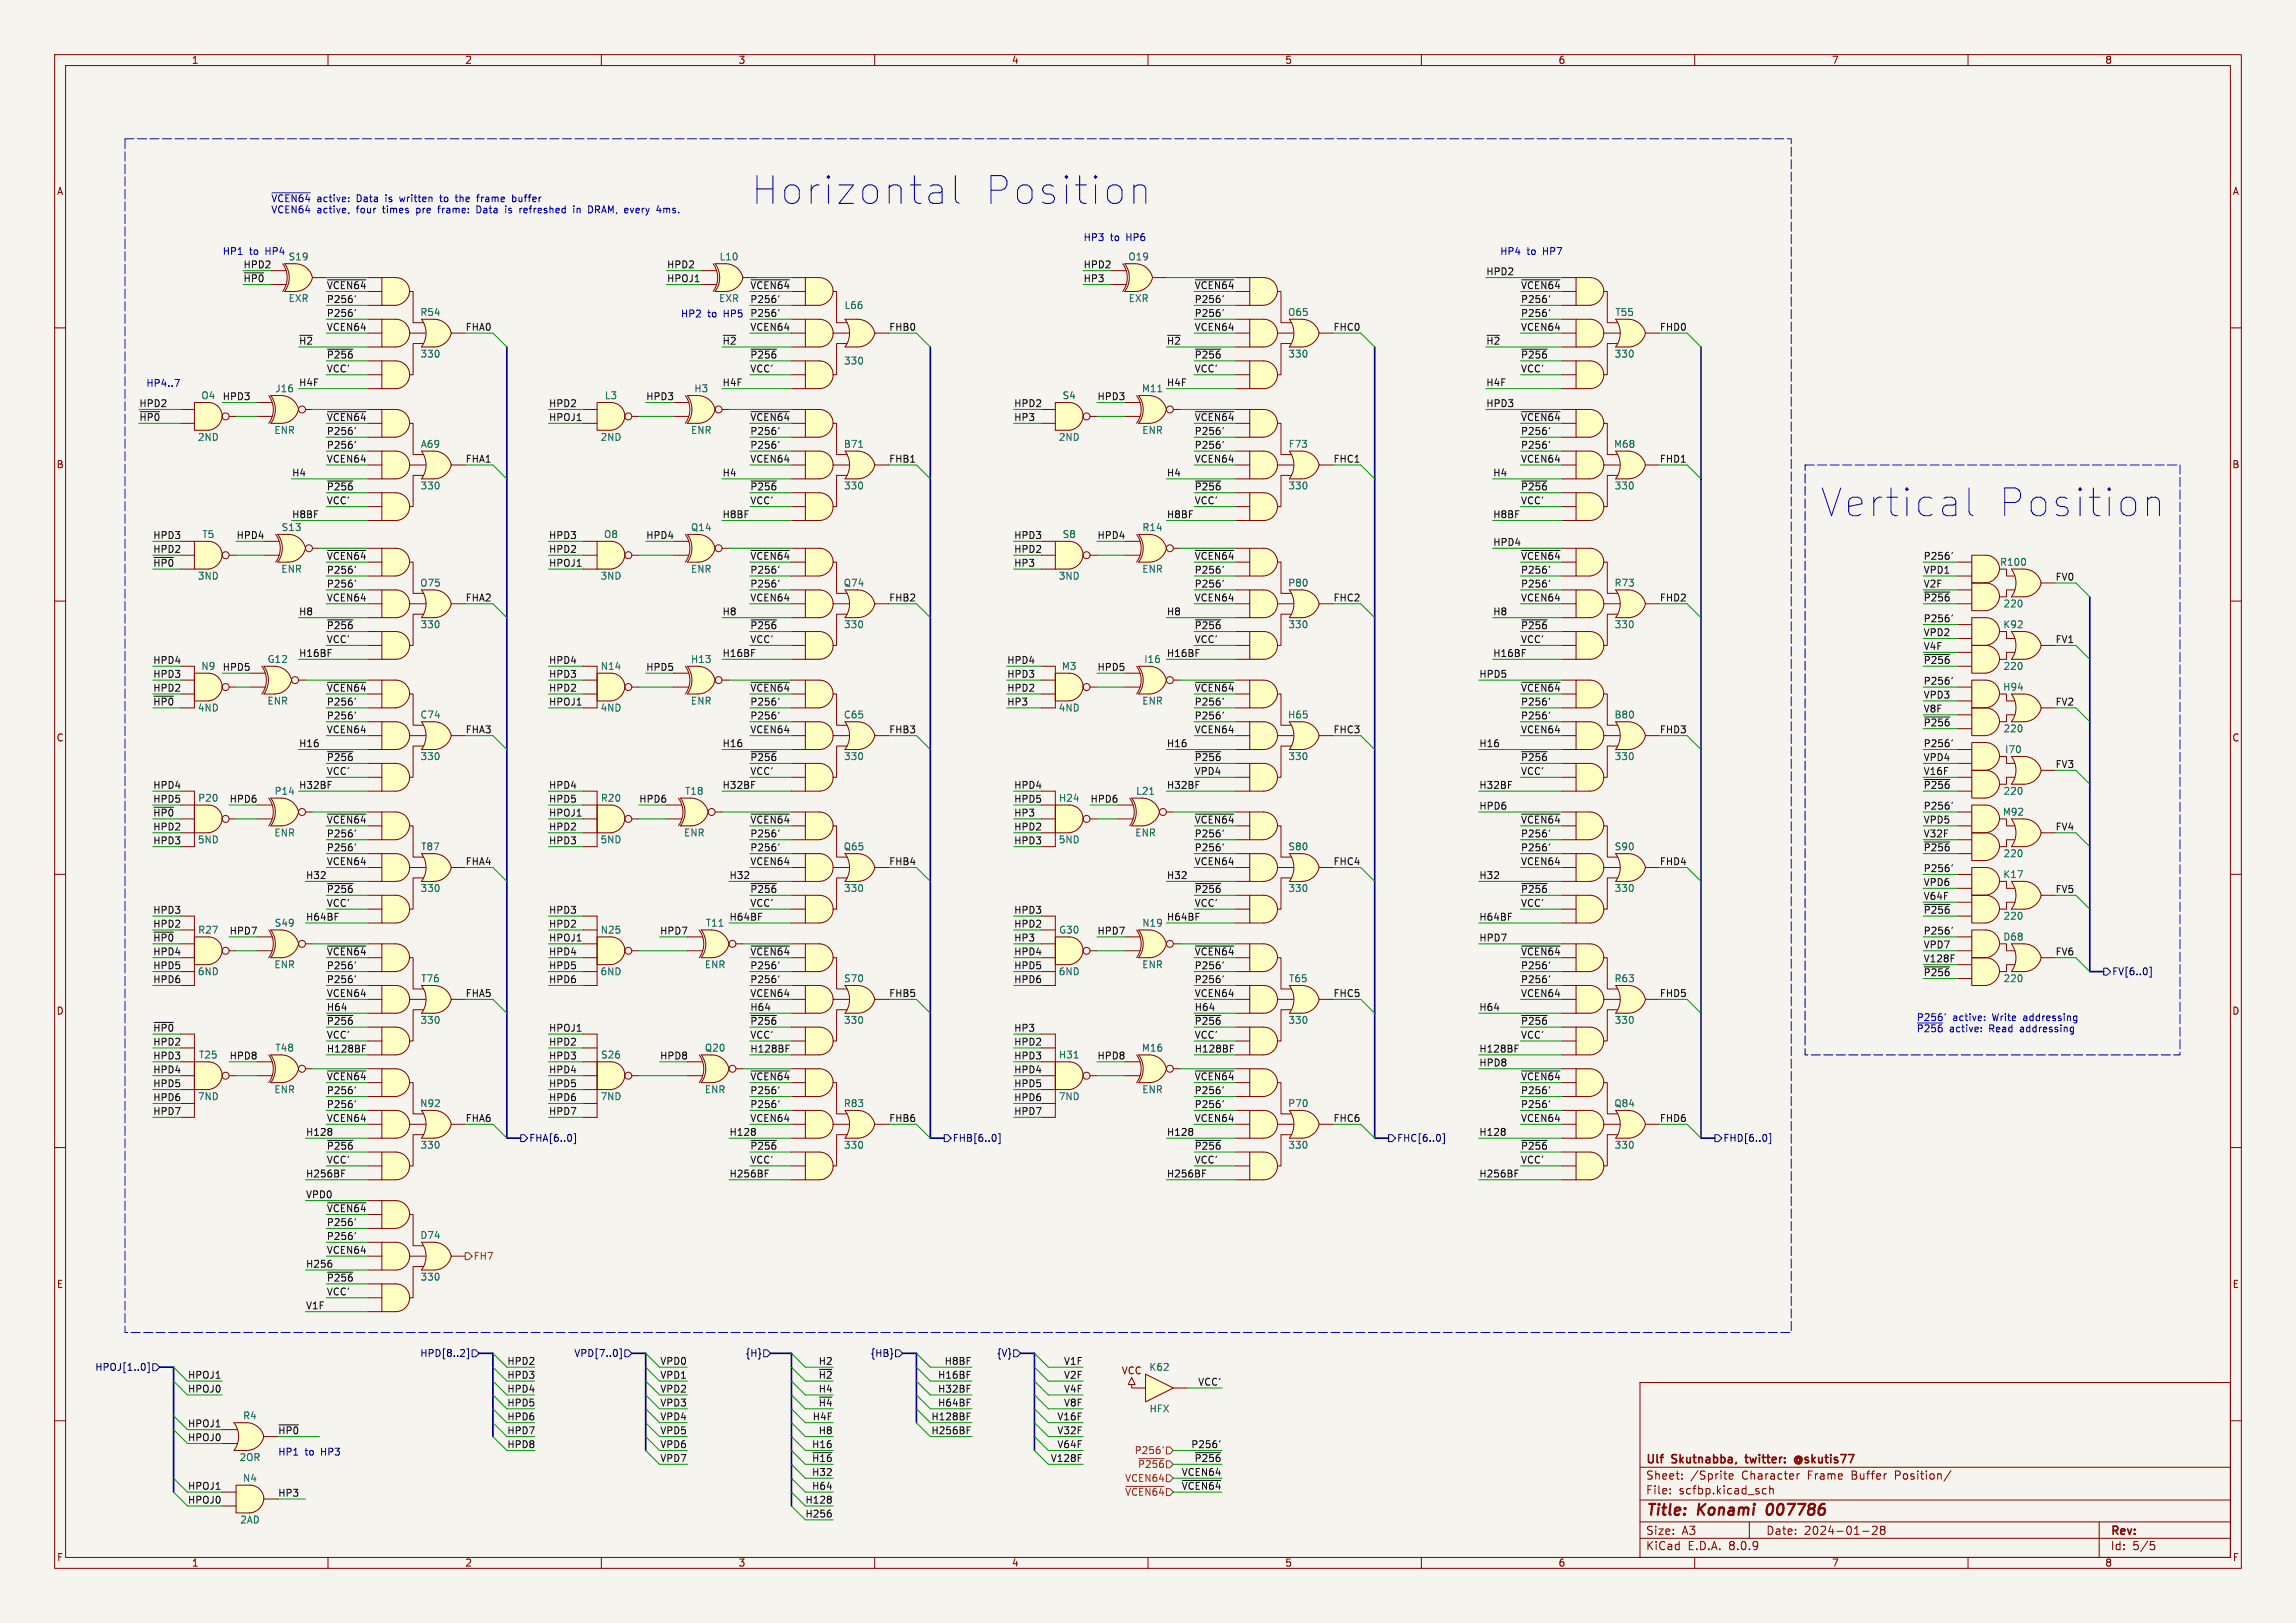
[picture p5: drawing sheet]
<svg xmlns="http://www.w3.org/2000/svg" width="420mm" height="297mm" viewBox="0 0 420 297" stroke-linecap="round" stroke-linejoin="round" font-family="sans-serif">
<defs><g id="words">
<g font-size="7.1" fill="#0000c2">
<text x="137.2" y="37.9">Horizontal</text>
<text x="179.4" y="37.9">Position</text>
<text x="332.7" y="95">Vertical</text>
<text x="364.8" y="95">Position</text>
</g>
<g font-size="2.8" fill="#840000">
<text x="301" y="277.9">Title:</text>
<text x="310.6" y="277.9">Konami</text>
<text x="324" y="277.9">007786</text>
</g>
<g font-size="2.1" fill="#840000">
<text x="301" y="268.2">Ulf</text>
<text x="305.9" y="268.2">Skutnabba,</text>
<text x="320" y="268.2">twitter:</text>
<text x="329.6" y="268.2">@skutis77</text>
<text x="301" y="273.7">File:</text>
<text x="301" y="271">Sheet:</text>
<text x="307.1" y="273.7">scfbp.kicad_sch</text>
<text x="309.2" y="271">/Sprite</text>
<text x="318.7" y="271">Character</text>
<text x="330.8" y="271">Frame</text>
<text x="339" y="271">Buffer</text>
<text x="347.1" y="271">Position/</text>
<text x="301" y="281.1">Size:</text>
<text x="307.6" y="281.1">A3</text>
<text x="323" y="281.1">Date:</text>
<text x="330" y="281.1">2024-01-28</text>
<text x="386" y="281.3">Rev:</text>
<text x="301" y="283.9">KiCad</text>
<text x="308.7" y="283.9">E.D.A.</text>
<text x="316.3" y="283.9">8.0.9</text>
<text x="386" y="283.9">Id:</text>
<text x="390.1" y="283.9">5/5</text>
</g>
<g font-size="1.8" fill="#840000">
<text x="35" y="11.9">1</text>
<text x="85" y="11.9">2</text>
<text x="135" y="11.9">3</text>
<text x="185" y="11.9">4</text>
<text x="235" y="11.9">5</text>
<text x="285" y="11.9">6</text>
<text x="335" y="11.9">7</text>
<text x="385" y="11.9">8</text>
<text x="10.3" y="35.9">A</text>
<text x="408.3" y="35.9">A</text>
<text x="10.3" y="85.9">B</text>
<text x="408.2" y="85.9">B</text>
<text x="10.3" y="135.9">C</text>
<text x="408.2" y="135.9">C</text>
<text x="10.3" y="185.9">D</text>
<text x="408.2" y="185.9">D</text>
<text x="10.3" y="235.9">E</text>
<text x="408.3" y="235.9">E</text>
<text x="205.1" y="251.7">VCC</text>
<text x="10.3" y="285.9">F</text>
<text x="35" y="286.9">1</text>
<text x="85" y="286.9">2</text>
<text x="135" y="286.9">3</text>
<text x="185" y="286.9">4</text>
<text x="235" y="286.9">5</text>
<text x="285" y="286.9">6</text>
<text x="335" y="286.9">7</text>
<text x="385" y="286.9">8</text>
<text x="408.3" y="285.9">F</text>
</g>
<g font-size="1.8" fill="#0000c2">
<text x="49.5" y="37.1">~{VCEN64}active:</text>
<text x="49.5" y="39.1">VCEN64</text>
<text x="58" y="39.1">active,</text>
<text x="65.4" y="37.1">Data</text>
<text x="65.4" y="39.1">four</text>
<text x="70.3" y="39.1">times</text>
<text x="70.8" y="37.1">is</text>
<text x="73.6" y="37.1">written</text>
<text x="76.6" y="39.1">pre</text>
<text x="80.8" y="39.1">frame:</text>
<text x="81.2" y="37.1">to</text>
<text x="84.3" y="37.1">the</text>
<text x="88.1" y="39.1">Data</text>
<text x="88.4" y="37.1">frame</text>
<text x="93.5" y="39.1">is</text>
<text x="95" y="37.1">buffer</text>
<text x="96.3" y="39.1">refreshed</text>
<text x="106.4" y="39.1">in</text>
<text x="109.3" y="39.1">DRAM, every</text>
<text x="122.2" y="39.1">4ms.</text>
<text x="40.6" y="46.7">HP1</text>
<text x="45.6" y="46.7">to</text>
<text x="48.7" y="46.7">HP4</text>
<text x="198.1" y="44.2">HP3</text>
<text x="203.1" y="44.2">to</text>
<text x="206.1" y="44.2">HP6</text>
<text x="274.3" y="46.7">HP4</text>
<text x="279.3" y="46.7">to</text>
<text x="282.3" y="46.7">HP7</text>
<text x="124.5" y="58.2">HP2</text>
<text x="129.4" y="58.2">to</text>
<text x="132.5" y="58.2">HP5 P256'</text>
<text x="26.7" y="70.9">HP4..7</text>
<text x="350.5" y="186.9">P256'</text>
<text x="350.5" y="189">~{P256}active:</text>
<text x="357.2" y="186.9">active:</text>
<text x="364" y="189">Read</text>
<text x="364.6" y="186.9">Write</text>
<text x="369.8" y="189">addressing</text>
<text x="370.4" y="186.9">addressing</text>
<text x="50.8" y="266.4">HP1</text>
<text x="55.8" y="266.4">to</text>
<text x="58.8" y="266.4">HP3</text>
</g>
<g font-size="1.8" fill="#006464">
<text x="52.7" y="47.9">S19</text>
<text x="131.5" y="47.9">L10</text>
<text x="206.3" y="47.9">O19</text>
<text x="52.7" y="55.5">EXR</text>
<text x="76.8" y="58">R54</text>
<text x="131.4" y="55.5">EXR</text>
<text x="154.4" y="56.7">L66</text>
<text x="206.4" y="55.5">EXR</text>
<text x="235.5" y="58">O65</text>
<text x="295.4" y="58">T55</text>
<text x="76.8" y="65.6">330</text>
<text x="235.6" y="65.6">330</text>
<text x="295.3" y="65.6">330</text>
<text x="50.3" y="72">J16</text>
<text x="126.9" y="72">H3</text>
<text x="154.3" y="66.9">330</text>
<text x="208.8" y="72">M11</text>
<text x="36.7" y="73.3">O4</text>
<text x="110.5" y="73.3">L3</text>
<text x="194.3" y="73.3">S4</text>
<text x="36.1" y="80.9">2ND</text>
<text x="50.1" y="79.6">ENR</text>
<text x="76.9" y="82.1">A69</text>
<text x="109.8" y="80.9">2ND</text>
<text x="126.3" y="79.6">ENR</text>
<text x="154.3" y="82.1">B71</text>
<text x="193.6" y="80.9">2ND</text>
<text x="208.8" y="79.6">ENR</text>
<text x="235.6" y="82.1">F73</text>
<text x="295.1" y="82.1">M68</text>
<text x="76.8" y="89.8">330</text>
<text x="154.3" y="89.8">330</text>
<text x="235.6" y="89.8">330</text>
<text x="295.3" y="89.8">330</text>
<text x="36.9" y="98.7">T5</text>
<text x="51.4" y="97.4">S13</text>
<text x="110.4" y="98.7">O8</text>
<text x="126.3" y="97.4">Q14</text>
<text x="194.3" y="98.7">S8</text>
<text x="208.9" y="97.4">R14</text>
<text x="36.1" y="106.3">3ND</text>
<text x="51.4" y="105">ENR</text>
<text x="76.8" y="107.5">O75</text>
<text x="109.8" y="106.3">3ND</text>
<text x="126.3" y="105">ENR</text>
<text x="154.2" y="107.5">Q74</text>
<text x="193.6" y="106.3">3ND</text>
<text x="208.8" y="105">ENR</text>
<text x="235.5" y="107.5">P80</text>
<text x="295.2" y="107.5">R73</text>
<text x="365.7" y="103.7">R100</text>
<text x="366.4" y="111.4">220</text>
<text x="76.8" y="115.2">330</text>
<text x="154.3" y="115.2">330</text>
<text x="235.6" y="115.2">330</text>
<text x="295.3" y="115.2">330</text>
<text x="366.4" y="115.2">K92</text>
<text x="36.7" y="122.8">N9</text>
<text x="48.9" y="121.5">G12</text>
<text x="109.8" y="122.8">N14</text>
<text x="126.3" y="121.5">H13</text>
<text x="194.1" y="122.8">M3</text>
<text x="209.2" y="121.5">I16</text>
<text x="366.4" y="122.8">220</text>
<text x="36.1" y="130.4">4ND</text>
<text x="48.8" y="129.1">ENR</text>
<text x="76.8" y="131.7">C74</text>
<text x="109.8" y="130.4">4ND</text>
<text x="126.3" y="129.1">ENR</text>
<text x="154.3" y="131.7">C65</text>
<text x="193.6" y="130.4">4ND</text>
<text x="208.8" y="129.1">ENR</text>
<text x="235.5" y="131.7">H65</text>
<text x="295.2" y="131.7">B80</text>
<text x="366.3" y="126.6">H94</text>
<text x="366.4" y="134.2">220</text>
<text x="76.8" y="139.3">330</text>
<text x="154.3" y="139.3">330</text>
<text x="235.6" y="139.3">330</text>
<text x="295.3" y="139.3">330</text>
<text x="366.7" y="138">I70</text>
<text x="36.2" y="146.9">P20</text>
<text x="50.1" y="145.6">P14</text>
<text x="109.8" y="146.9">R20</text>
<text x="125.2" y="145.6">T18</text>
<text x="193.6" y="146.9">H24</text>
<text x="207.7" y="145.6">L21</text>
<text x="366.3" y="149.5">M92</text>
<text x="366.4" y="145.6">220</text>
<text x="36.1" y="154.5">5ND</text>
<text x="50.1" y="153.3">ENR</text>
<text x="76.9" y="155.8">T87</text>
<text x="109.8" y="154.5">5ND</text>
<text x="125" y="153.3">ENR</text>
<text x="154.2" y="155.8">Q65</text>
<text x="193.6" y="154.5">5ND</text>
<text x="207.6" y="153.3">ENR</text>
<text x="235.6" y="155.8">S80</text>
<text x="295.3" y="155.8">S90</text>
<text x="366.4" y="160.9">K17</text>
<text x="366.4" y="157.1">220</text>
<text x="76.8" y="163.4">330</text>
<text x="154.3" y="163.4">330</text>
<text x="235.6" y="163.4">330</text>
<text x="295.3" y="163.4">330</text>
<text x="36.2" y="171">R27</text>
<text x="50.2" y="169.8">S49</text>
<text x="109.8" y="171">N25</text>
<text x="129" y="169.8">T11</text>
<text x="193.6" y="171">G30</text>
<text x="208.8" y="169.8">N19</text>
<text x="366.4" y="172.3">D68</text>
<text x="366.4" y="168.5">220</text>
<text x="36.1" y="178.7">6ND</text>
<text x="50.1" y="177.4">ENR</text>
<text x="76.9" y="179.9">T76</text>
<text x="109.8" y="178.7">6ND</text>
<text x="128.8" y="177.4">ENR</text>
<text x="154.3" y="179.9">S70</text>
<text x="193.6" y="178.7">6ND</text>
<text x="208.8" y="177.4">ENR</text>
<text x="235.7" y="179.9">T65</text>
<text x="295.2" y="179.9">R63</text>
<text x="366.4" y="179.9">220</text>
<text x="76.8" y="187.6">330</text>
<text x="154.3" y="187.6">330</text>
<text x="235.6" y="187.6">330</text>
<text x="295.3" y="187.6">330</text>
<text x="36.3" y="193.9">T25</text>
<text x="50.3" y="192.6">T48</text>
<text x="109.8" y="193.9">S26</text>
<text x="128.8" y="192.6">Q20</text>
<text x="193.6" y="193.9">H31</text>
<text x="208.8" y="192.6">M16</text>
<text x="36.1" y="201.5">7ND</text>
<text x="50.1" y="200.3">ENR</text>
<text x="76.8" y="202.8">N92</text>
<text x="109.8" y="201.5">7ND</text>
<text x="128.8" y="200.3">ENR</text>
<text x="154.3" y="202.8">R83</text>
<text x="193.6" y="201.5">7ND</text>
<text x="208.8" y="200.3">ENR</text>
<text x="235.5" y="202.8">P70</text>
<text x="295.2" y="202.8">Q84</text>
<text x="76.8" y="210.4">330</text>
<text x="154.3" y="210.4">330</text>
<text x="235.6" y="210.4">330</text>
<text x="295.3" y="210.4">330</text>
<text x="76.8" y="226.9">D74</text>
<text x="76.8" y="234.5">330</text>
<text x="210.1" y="251.1">K62</text>
<text x="44.4" y="259.9">R4</text>
<text x="210.2" y="258.7">HFX</text>
<text x="43.7" y="267.6">2OR</text>
<text x="44.3" y="271.4">N4</text>
<text x="43.8" y="279">2AD</text>
</g>
<g font-size="1.8" fill="#0f0f0f">
<text x="44.4" y="51.7">~{HP0}</text>
<text x="44.4" y="49.2">HPD2</text>
<text x="59.7" y="53">~{VCEN64}</text>
<text x="121.9" y="49.2">HPD2</text>
<text x="121.9" y="51.7">HPOJ1</text>
<text x="137.2" y="53">~{VCEN64}</text>
<text x="198.1" y="51.7">HP3</text>
<text x="198.1" y="49.2">HPD2</text>
<text x="218.4" y="53">~{VCEN64}</text>
<text x="271.8" y="50.5">HPD2</text>
<text x="278.1" y="53">~{VCEN64}</text>
<text x="59.7" y="58.1">P256'</text>
<text x="59.7" y="55.5">P256'</text>
<text x="137.2" y="55.5">P256'</text>
<text x="218.4" y="58.1">P256'</text>
<text x="218.4" y="55.5">P256'</text>
<text x="278.1" y="58.1">P256'</text>
<text x="278.1" y="55.5">P256'</text>
<text x="54.6" y="63.2">~{H2}</text>
<text x="59.7" y="65.7">~{P256}</text>
<text x="59.7" y="60.6">VCEN64</text>
<text x="85.1" y="60.6">FHA0</text>
<text x="132.1" y="63.2">~{H2}</text>
<text x="137.2" y="60.6">VCEN64</text>
<text x="137.2" y="65.7">~{P256}</text>
<text x="162.6" y="60.6">FHB0</text>
<text x="213.4" y="63.2">~{H2}</text>
<text x="218.4" y="60.6">VCEN64</text>
<text x="218.4" y="65.7">~{P256}</text>
<text x="243.8" y="60.6">FHC0</text>
<text x="271.8" y="63.2">~{H2}</text>
<text x="278.1" y="60.6">VCEN64</text>
<text x="278.1" y="65.7">~{P256}</text>
<text x="303.5" y="60.6">FHD0</text>
<text x="54.6" y="70.8">H4F</text>
<text x="59.7" y="68.2">VCC'</text>
<text x="132.1" y="70.8">H4F</text>
<text x="137.2" y="68.2">VCC'</text>
<text x="213.4" y="70.8">H4F</text>
<text x="218.4" y="68.2">VCC'</text>
<text x="271.8" y="70.8">H4F</text>
<text x="278.1" y="68.2">VCC'</text>
<text x="25.4" y="77.1">~{HP0}</text>
<text x="25.4" y="74.6">HPD2</text>
<text x="40.6" y="73.3">HPD3</text>
<text x="59.7" y="77.1">~{VCEN64}</text>
<text x="100.3" y="74.6">HPD2</text>
<text x="100.3" y="77.1">HPOJ1</text>
<text x="118.1" y="73.3">HPD3</text>
<text x="137.2" y="77.1">~{VCEN64}</text>
<text x="185.4" y="74.6">HPD2</text>
<text x="185.4" y="77.1">HP3</text>
<text x="200.7" y="73.3">HPD3</text>
<text x="218.4" y="77.1">~{VCEN64}</text>
<text x="271.8" y="74.6">HPD3</text>
<text x="278.1" y="77.1">~{VCEN64}</text>
<text x="59.7" y="79.7">P256'</text>
<text x="59.7" y="82.2">P256'</text>
<text x="137.2" y="79.7">P256'</text>
<text x="137.2" y="82.2">P256'</text>
<text x="218.4" y="79.7">P256'</text>
<text x="218.4" y="82.2">P256'</text>
<text x="278.1" y="82.2">P256'</text>
<text x="278.1" y="79.7">P256'</text>
<text x="53.3" y="87.3">H4</text>
<text x="59.7" y="89.8">~{P256}</text>
<text x="59.7" y="84.7">VCEN64</text>
<text x="85.1" y="84.7">FHA1</text>
<text x="132.1" y="87.3">H4</text>
<text x="137.2" y="84.7">VCEN64</text>
<text x="137.2" y="89.8">~{P256}</text>
<text x="162.6" y="84.7">FHB1</text>
<text x="213.4" y="87.3">H4</text>
<text x="218.4" y="84.7">VCEN64</text>
<text x="218.4" y="89.8">~{P256}</text>
<text x="243.8" y="84.7">FHC1</text>
<text x="273" y="87.3">H4</text>
<text x="278.1" y="84.7">VCEN64</text>
<text x="278.1" y="89.8">~{P256}</text>
<text x="303.5" y="84.7">FHD1</text>
<text x="53.3" y="94.9">H8BF</text>
<text x="59.7" y="92.4">VCC'</text>
<text x="132.1" y="94.9">H8BF</text>
<text x="137.2" y="92.4">VCC'</text>
<text x="213.4" y="94.9">H8BF</text>
<text x="218.4" y="92.4">VCC'</text>
<text x="273" y="94.9">H8BF</text>
<text x="278.1" y="92.4">VCC'</text>
<text x="27.9" y="98.7">HPD3</text>
<text x="27.9" y="101.3">HPD2</text>
<text x="43.2" y="98.7">HPD4</text>
<text x="100.3" y="98.7">HPD3</text>
<text x="100.3" y="101.3">HPD2</text>
<text x="118.1" y="98.7">HPD4</text>
<text x="185.4" y="98.7">HPD3</text>
<text x="185.4" y="101.3">HPD2</text>
<text x="200.7" y="98.7">HPD4</text>
<text x="273" y="100">HPD4</text>
<text x="27.9" y="103.8">~{HP0}</text>
<text x="59.7" y="105.1">P256'</text>
<text x="59.7" y="107.6">P256'</text>
<text x="59.7" y="102.5">~{VCEN64}</text>
<text x="100.3" y="103.8">HPOJ1</text>
<text x="137.2" y="102.5">~{VCEN64}</text>
<text x="137.2" y="105.1">P256'</text>
<text x="137.2" y="107.6">P256'</text>
<text x="185.4" y="103.8">HP3</text>
<text x="218.4" y="107.6">P256'</text>
<text x="218.4" y="105.1">P256'</text>
<text x="218.4" y="102.5">~{VCEN64}</text>
<text x="278.1" y="102.5">~{VCEN64}</text>
<text x="278.1" y="105.1">P256'</text>
<text x="278.1" y="107.6">P256'</text>
<text x="351.8" y="102.5">P256'</text>
<text x="351.8" y="105.1">VPD1</text>
<text x="351.8" y="107.6">V2F</text>
<text x="375.9" y="106.3">FV0</text>
<text x="54.6" y="112.7">H8</text>
<text x="59.7" y="110.1">VCEN64</text>
<text x="85.1" y="110.1">FHA2</text>
<text x="132.1" y="112.7">H8</text>
<text x="137.2" y="110.1">VCEN64</text>
<text x="162.6" y="110.1">FHB2</text>
<text x="213.4" y="112.7">H8</text>
<text x="218.4" y="110.1">VCEN64</text>
<text x="243.8" y="110.1">FHC2</text>
<text x="273" y="112.7">H8</text>
<text x="278.1" y="110.1">VCEN64</text>
<text x="303.5" y="110.1">FHD2</text>
<text x="351.8" y="110.1">~{P256}</text>
<text x="351.8" y="114">P256'</text>
<text x="59.7" y="117.8">VCC'</text>
<text x="59.7" y="115.2">~{P256}</text>
<text x="137.2" y="115.2">~{P256}</text>
<text x="137.2" y="117.8">VCC'</text>
<text x="218.4" y="115.2">~{P256}</text>
<text x="218.4" y="117.8">VCC'</text>
<text x="278.1" y="115.2">~{P256}</text>
<text x="278.1" y="117.8">VCC'</text>
<text x="351.8" y="116.5">VPD2</text>
<text x="351.8" y="119">V4F</text>
<text x="375.9" y="117.8">FV1</text>
<text x="27.9" y="121.6">HPD4</text>
<text x="27.9" y="124.1">HPD3</text>
<text x="40.6" y="122.8">HPD5</text>
<text x="54.6" y="120.3">H16BF</text>
<text x="100.3" y="124.1">HPD3</text>
<text x="100.3" y="121.6">HPD4</text>
<text x="118.1" y="122.8">HPD5</text>
<text x="132.1" y="120.3">H16BF</text>
<text x="184.1" y="121.6">HPD4</text>
<text x="184.1" y="124.1">HPD3</text>
<text x="200.7" y="122.8">HPD5</text>
<text x="213.4" y="120.3">H16BF</text>
<text x="270.5" y="124.1">HPD5</text>
<text x="273" y="120.3">H16BF</text>
<text x="351.8" y="125.4">P256'</text>
<text x="351.8" y="121.6">~{P256}</text>
<text x="27.9" y="129.2">~{HP0}</text>
<text x="27.9" y="126.7">HPD2</text>
<text x="59.7" y="126.7">~{VCEN64}</text>
<text x="59.7" y="131.7">P256'</text>
<text x="59.7" y="129.2">P256'</text>
<text x="100.3" y="126.7">HPD2</text>
<text x="100.3" y="129.2">HPOJ1</text>
<text x="137.2" y="126.7">~{VCEN64}</text>
<text x="137.2" y="129.2">P256'</text>
<text x="137.2" y="131.7">P256'</text>
<text x="184.1" y="129.2">HP3</text>
<text x="184.1" y="126.7">HPD2</text>
<text x="218.4" y="126.7">~{VCEN64}</text>
<text x="218.4" y="129.2">P256'</text>
<text x="218.4" y="131.7">P256'</text>
<text x="278.1" y="126.7">~{VCEN64}</text>
<text x="278.1" y="131.7">P256'</text>
<text x="278.1" y="129.2">P256'</text>
<text x="351.8" y="127.9">VPD3</text>
<text x="351.8" y="130.5">V8F</text>
<text x="375.9" y="129.2">FV2</text>
<text x="54.6" y="136.8">H16</text>
<text x="59.7" y="134.3">VCEN64</text>
<text x="85.1" y="134.3">FHA3</text>
<text x="132.1" y="136.8">H16</text>
<text x="137.2" y="134.3">VCEN64</text>
<text x="162.6" y="134.3">FHB3</text>
<text x="213.4" y="136.8">H16</text>
<text x="218.4" y="134.3">VCEN64</text>
<text x="243.8" y="134.3">FHC3</text>
<text x="270.5" y="136.8">H16</text>
<text x="278.1" y="134.3">VCEN64</text>
<text x="303.5" y="134.3">FHD3</text>
<text x="351.8" y="133">~{P256}</text>
<text x="351.8" y="136.8">P256'</text>
<text x="59.7" y="139.4">~{P256}</text>
<text x="59.7" y="141.9">VCC'</text>
<text x="137.2" y="141.9">VCC'</text>
<text x="137.2" y="139.4">~{P256}</text>
<text x="218.4" y="139.4">~{P256}</text>
<text x="218.4" y="141.9">VPD4</text>
<text x="278.1" y="141.9">VCC'</text>
<text x="278.1" y="139.4">~{P256}</text>
<text x="351.8" y="139.4">VPD4</text>
<text x="351.8" y="141.9">V16F</text>
<text x="375.9" y="140.6">FV3</text>
<text x="27.9" y="149.5">~{HP0}</text>
<text x="27.9" y="147">HPD5</text>
<text x="27.9" y="144.4">HPD4</text>
<text x="41.9" y="147">HPD6</text>
<text x="54.6" y="144.4">H32BF</text>
<text x="100.3" y="149.5">HPOJ1</text>
<text x="100.3" y="144.4">HPD4</text>
<text x="100.3" y="147">HPD5</text>
<text x="116.8" y="147">HPD6</text>
<text x="132.1" y="144.4">H32BF</text>
<text x="185.4" y="144.4">HPD4</text>
<text x="185.4" y="147">HPD5</text>
<text x="185.4" y="149.5">HP3</text>
<text x="199.4" y="147">HPD6</text>
<text x="213.4" y="144.4">H32BF</text>
<text x="270.5" y="144.4">H32BF</text>
<text x="270.5" y="148.2">HPD6</text>
<text x="351.8" y="148.2">P256'</text>
<text x="351.8" y="144.4">~{P256}</text>
<text x="27.9" y="152.1">HPD2</text>
<text x="27.9" y="154.6">HPD3</text>
<text x="59.7" y="155.9">P256'</text>
<text x="59.7" y="150.8">~{VCEN64}</text>
<text x="59.7" y="153.3">P256'</text>
<text x="100.3" y="154.6">HPD3</text>
<text x="100.3" y="152.1">HPD2</text>
<text x="137.2" y="153.3">P256'</text>
<text x="137.2" y="155.9">P256'</text>
<text x="137.2" y="150.8">~{VCEN64}</text>
<text x="185.4" y="154.6">HPD3</text>
<text x="185.4" y="152.1">HPD2</text>
<text x="218.4" y="153.3">P256'</text>
<text x="218.4" y="150.8">~{VCEN64}</text>
<text x="218.4" y="155.9">P256'</text>
<text x="278.1" y="153.3">P256'</text>
<text x="278.1" y="155.9">P256'</text>
<text x="278.1" y="150.8">~{VCEN64}</text>
<text x="351.8" y="153.3">V32F</text>
<text x="351.8" y="150.8">VPD5</text>
<text x="351.8" y="155.9">~{P256}</text>
<text x="375.9" y="152.1">FV4</text>
<text x="55.9" y="160.9">H32</text>
<text x="59.7" y="158.4">VCEN64</text>
<text x="85.1" y="158.4">FHA4</text>
<text x="133.3" y="160.9">H32</text>
<text x="137.2" y="158.4">VCEN64</text>
<text x="162.6" y="158.4">FHB4</text>
<text x="213.4" y="160.9">H32</text>
<text x="218.4" y="158.4">VCEN64</text>
<text x="243.8" y="158.4">FHC4</text>
<text x="270.5" y="160.9">H32</text>
<text x="278.1" y="158.4">VCEN64</text>
<text x="303.5" y="158.4">FHD4</text>
<text x="351.8" y="159.7">P256'</text>
<text x="27.9" y="167.3">HPD3</text>
<text x="59.7" y="163.5">~{P256}</text>
<text x="59.7" y="166">VCC'</text>
<text x="100.3" y="167.3">HPD3</text>
<text x="137.2" y="166">VCC'</text>
<text x="137.2" y="163.5">~{P256}</text>
<text x="185.4" y="167.3">HPD3</text>
<text x="218.4" y="163.5">~{P256}</text>
<text x="218.4" y="166">VCC'</text>
<text x="278.1" y="166">VCC'</text>
<text x="278.1" y="163.5">~{P256}</text>
<text x="351.8" y="164.8">V64F</text>
<text x="351.8" y="162.2">VPD6</text>
<text x="351.8" y="167.3">~{P256}</text>
<text x="375.9" y="163.5">FV5</text>
<text x="27.9" y="172.4">~{HP0}</text>
<text x="27.9" y="169.8">HPD2</text>
<text x="41.9" y="171.1">HPD7</text>
<text x="55.9" y="168.6">H64BF</text>
<text x="100.3" y="172.4">HPOJ1</text>
<text x="100.3" y="169.8">HPD2</text>
<text x="120.6" y="171.1">HPD7</text>
<text x="133.3" y="168.6">H64BF</text>
<text x="185.4" y="169.8">HPD2</text>
<text x="185.4" y="172.4">HP3</text>
<text x="200.7" y="171.1">HPD7</text>
<text x="213.4" y="168.6">H64BF</text>
<text x="270.5" y="172.4">HPD7</text>
<text x="270.5" y="168.6">H64BF</text>
<text x="351.8" y="173.6">VPD7</text>
<text x="351.8" y="171.1">P256'</text>
<text x="27.9" y="177.5">HPD5</text>
<text x="27.9" y="174.9">HPD4</text>
<text x="27.9" y="180">HPD6</text>
<text x="59.7" y="180">P256'</text>
<text x="59.7" y="177.5">P256'</text>
<text x="59.7" y="174.9">~{VCEN64}</text>
<text x="100.3" y="177.5">HPD5</text>
<text x="100.3" y="174.9">HPD4</text>
<text x="100.3" y="180">HPD6</text>
<text x="137.2" y="177.5">P256'</text>
<text x="137.2" y="180">P256'</text>
<text x="137.2" y="174.9">~{VCEN64}</text>
<text x="185.4" y="177.5">HPD5</text>
<text x="185.4" y="180">HPD6</text>
<text x="185.4" y="174.9">HPD4</text>
<text x="218.4" y="177.5">P256'</text>
<text x="218.4" y="180">P256'</text>
<text x="218.4" y="174.9">~{VCEN64}</text>
<text x="278.1" y="174.9">~{VCEN64}</text>
<text x="278.1" y="180">P256'</text>
<text x="278.1" y="177.5">P256'</text>
<text x="351.8" y="178.7">~{P256}</text>
<text x="351.8" y="176.2">V128F</text>
<text x="375.9" y="174.9">FV6</text>
<text x="59.7" y="185.1">H64</text>
<text x="59.7" y="182.5">VCEN64</text>
<text x="85.1" y="182.5">FHA5</text>
<text x="137.2" y="185.1">H64</text>
<text x="137.2" y="182.5">VCEN64</text>
<text x="162.6" y="182.5">FHB5</text>
<text x="218.4" y="182.5">VCEN64</text>
<text x="218.4" y="185.1">H64</text>
<text x="243.8" y="182.5">FHC5</text>
<text x="270.5" y="185.1">H64</text>
<text x="278.1" y="182.5">VCEN64</text>
<text x="303.5" y="182.5">FHD5</text>
<text x="27.9" y="191.4">HPD2</text>
<text x="27.9" y="188.9">~{HP0}</text>
<text x="59.7" y="187.6">~{P256}</text>
<text x="59.7" y="190.2">VCC'</text>
<text x="100.3" y="188.9">HPOJ1</text>
<text x="100.3" y="191.4">HPD2</text>
<text x="137.2" y="187.6">~{P256}</text>
<text x="137.2" y="190.2">VCC'</text>
<text x="185.4" y="191.4">HPD2</text>
<text x="185.4" y="188.9">HP3</text>
<text x="218.4" y="187.6">~{P256}</text>
<text x="218.4" y="190.2">VCC'</text>
<text x="278.1" y="187.6">~{P256}</text>
<text x="278.1" y="190.2">VCC'</text>
<text x="27.9" y="196.5">HPD4</text>
<text x="27.9" y="194">HPD3</text>
<text x="41.9" y="194">HPD8</text>
<text x="59.7" y="192.7">H128BF</text>
<text x="59.7" y="197.8">~{VCEN64}</text>
<text x="100.3" y="196.5">HPD4</text>
<text x="100.3" y="194">HPD3</text>
<text x="120.6" y="194">HPD8</text>
<text x="137.2" y="192.7">H128BF</text>
<text x="137.2" y="197.8">~{VCEN64}</text>
<text x="185.4" y="194">HPD3</text>
<text x="185.4" y="196.5">HPD4</text>
<text x="200.7" y="194">HPD8</text>
<text x="218.4" y="192.7">H128BF</text>
<text x="218.4" y="197.8">~{VCEN64}</text>
<text x="270.5" y="195.2">HPD8</text>
<text x="270.5" y="192.7">H128BF</text>
<text x="278.1" y="197.8">~{VCEN64}</text>
<text x="27.9" y="199">HPD5</text>
<text x="27.9" y="201.6">HPD6</text>
<text x="59.7" y="202.9">P256'</text>
<text x="59.7" y="200.3">P256'</text>
<text x="100.3" y="199">HPD5</text>
<text x="100.3" y="201.6">HPD6</text>
<text x="137.2" y="200.3">P256'</text>
<text x="137.2" y="202.9">P256'</text>
<text x="185.4" y="201.6">HPD6</text>
<text x="185.4" y="199">HPD5</text>
<text x="218.4" y="202.9">P256'</text>
<text x="218.4" y="200.3">P256'</text>
<text x="278.1" y="200.3">P256'</text>
<text x="278.1" y="202.9">P256'</text>
<text x="27.9" y="204.1">HPD7</text>
<text x="55.9" y="207.9">H128</text>
<text x="59.7" y="205.4">VCEN64</text>
<text x="85.1" y="205.4">FHA6</text>
<text x="100.3" y="204.1">HPD7</text>
<text x="133.3" y="207.9">H128</text>
<text x="137.2" y="205.4">VCEN64</text>
<text x="162.6" y="205.4">FHB6</text>
<text x="185.4" y="204.1">HPD7</text>
<text x="213.4" y="207.9">H128</text>
<text x="218.4" y="205.4">VCEN64</text>
<text x="243.8" y="205.4">FHC6</text>
<text x="270.5" y="207.9">H128</text>
<text x="278.1" y="205.4">VCEN64</text>
<text x="303.5" y="205.4">FHD6</text>
<text x="55.9" y="215.6">H256BF</text>
<text x="59.7" y="210.5">~{P256}</text>
<text x="59.7" y="213">VCC'</text>
<text x="133.3" y="215.6">H256BF</text>
<text x="137.2" y="210.5">~{P256}</text>
<text x="137.2" y="213">VCC'</text>
<text x="213.4" y="215.6">H256BF</text>
<text x="218.4" y="210.5">~{P256}</text>
<text x="218.4" y="213">VCC'</text>
<text x="270.5" y="215.6">H256BF</text>
<text x="278.1" y="210.5">~{P256}</text>
<text x="278.1" y="213">VCC'</text>
<text x="55.9" y="219.4">VPD0</text>
<text x="59.7" y="221.9">~{VCEN64}</text>
<text x="59.7" y="227">P256'</text>
<text x="59.7" y="224.4">P256'</text>
<text x="55.9" y="232.1">H256</text>
<text x="59.7" y="229.5">VCEN64</text>
<text x="55.9" y="239.7">V1F</text>
<text x="59.7" y="237.1">VCC'</text>
<text x="59.7" y="234.6">~{P256}</text>
<text x="92.7" y="249.8">HPD2</text>
<text x="120.7" y="249.8">VPD0</text>
<text x="149.7" y="249.8">H2</text>
<text x="172.7" y="249.8">H8BF</text>
<text x="194.5" y="249.8">V1F</text>
<text x="34.3" y="252.4">HPOJ1</text>
<text x="34.3" y="254.9">HPOJ0</text>
<text x="92.7" y="252.4">HPD3</text>
<text x="92.7" y="254.9">HPD4</text>
<text x="92.7" y="257.5">HPD5</text>
<text x="120.7" y="257.5">VPD3</text>
<text x="120.7" y="254.9">VPD2</text>
<text x="120.7" y="252.4">VPD1</text>
<text x="149.7" y="257.5">~{H4}</text>
<text x="149.7" y="252.4">~{H2}</text>
<text x="149.7" y="254.9">H4</text>
<text x="171.5" y="254.9">H32BF</text>
<text x="171.5" y="252.4">H16BF</text>
<text x="171.5" y="257.5">H64BF</text>
<text x="194.5" y="254.9">V4F</text>
<text x="194.5" y="257.5">V8F</text>
<text x="194.5" y="252.4">V2F</text>
<text x="219.1" y="253.7">VCC'</text>
<text x="34.3" y="261.3">HPOJ1</text>
<text x="34.3" y="263.8">HPOJ0</text>
<text x="50.8" y="262.5">~{HP0}</text>
<text x="92.7" y="262.5">HPD7</text>
<text x="92.7" y="260">HPD6</text>
<text x="120.7" y="260">VPD4</text>
<text x="120.7" y="262.5">VPD5</text>
<text x="148.6" y="260">H4F</text>
<text x="149.7" y="262.5">H8</text>
<text x="170.3" y="262.5">H256BF</text>
<text x="170.3" y="260">H128BF</text>
<text x="193.3" y="260">V16F</text>
<text x="193.3" y="262.5">V32F</text>
<text x="92.7" y="265.1">HPD8</text>
<text x="120.7" y="267.6">VPD7</text>
<text x="120.7" y="265.1">VPD6</text>
<text x="148.4" y="265.1">H16</text>
<text x="148.4" y="267.6">~{H16}</text>
<text x="192.1" y="267.6">V128F</text>
<text x="193.3" y="265.1">V64F</text>
<text x="217.8" y="265.1">P256'</text>
<text x="218.4" y="267.6">~{P256}</text>
<text x="34.3" y="275.2">HPOJ0</text>
<text x="34.3" y="272.7">HPOJ1</text>
<text x="50.8" y="274">HP3</text>
<text x="147.2" y="275.2">H128</text>
<text x="148.4" y="270.2">H32</text>
<text x="148.4" y="272.7">H64</text>
<text x="216.1" y="270.2">VCEN64</text>
<text x="216.1" y="272.7">~{VCEN64}</text>
<text x="147.2" y="277.8">H256</text>
</g>
<g font-size="1.8" fill="#000084">
<text x="386.3" y="178.7">FV[6..0]</text>
<text x="96.7" y="209.1">FHA[6..0]</text>
<text x="174.2" y="209.1">FHB[6..0]</text>
<text x="255.5" y="209.1">FHC[6..0]</text>
<text x="315.2" y="209.1">FHD[6..0]</text>
<text x="17.3" y="251.1">HPOJ[1..0]</text>
<text x="76.8" y="248.5">HPD[8..2]</text>
<text x="105" y="248.5">VPD[7..0]</text>
<text x="136.3" y="248.5">{H}</text>
<text x="159.1" y="248.5">{HB}</text>
<text x="182.2" y="248.5">{V}</text>
</g>
<g font-size="1.8" fill="#725600">
<text x="86.6" y="230.7">FH7</text>
<text x="207.5" y="266.3">P256'</text>
<text x="208.1" y="268.8">~{P256}</text>
<text x="205.7" y="273.9">~{VCEN64}</text>
<text x="205.7" y="271.4">VCEN64</text>
</g>
</g></defs>
<path d="M0 0h420v297h-420z" fill="#f5f4ef" stroke="#f5f4ef" stroke-width=".18"/>
<g fill="none" stroke="#840000" stroke-width=".18">
<path d="M10 10h400v277h-400zM12 12h396v273h-396zM60 10v2M110 10v2M160 10v2M210 10v2M260 10v2M310 10v2M360 10v2M10 60h2M408 60h2M10 110h2"/>
<path d="M408 110h2M10 160h2M408 160h2M10 210h2M408 210h2M300 253h108v32h-108zM10 260h2M300 278.5h108M300 274.5h108M300 268.5h108M305.5 273.2v.2M305.5 272.5v.1"/>
<path d="M307.7 270.5v.2M307.7 269.8v.1M316.3 270.2l.7-.2-.1-.2-.4-.1-.2 .2 .1 .7h.5M320 278.5v3M322.5 273.3h.6M322.5 272.5h.6M323.7 272.5l.2-.1 .4 .1 .1 .9M323.7 271.9v1.5M328.7 269.7v1M329.2 269.7l-.3 .1-.2 .2M342.5 279.4l.6-.1 .2 .1 .1 .3-1 1.1h1M344.2 279.9l-.3-.3 .3-.3 .5 .1 .1 .2-.3 .3"/>
<path d="M344.2 279.9l-.3 .3 .1 .4 .2 .2 .5-.1 .1-.2-.1-.4-.2-.2M344.2 279.9h.3M356.9 269.1l-1.3 1.9M384 278.5v6.5M408 260h2M60 285v2M110 285v2M160 285v2M210 285v2M260 285v2M300 281.5h108M310 285v2"/>
<path d="M340.7 280.2h1.2M360 285v2M393.4 282.1h.7M393.5 282.7h.4l.3 .2-.2 .6-.5 .1"/>
</g>
<path d="M323.3 275.6a1.52 1.52 0 0 0 0 1.5" fill="none" stroke="#840000" stroke-width=".4"/>
<path d="M319.2 266.7h.6M329.2 266.9a.36 .36 0 0 0-.5 0 .36 .36 0 0 0 0 .5 .36 .36 0 0 0 .5 .1M329.3 266.5a.71 .71 0 0 0-1 .7 .71 .71 0 0 0 1 .6" fill="none" stroke="#840000" stroke-width=".3"/>
<path d="M195.3 173.7l2.8 .3a2.82 2.82 0 0 1-2.5 2.5z" fill="#ffffc2" stroke="#ffffc2" stroke-width=".18"/>
<path d="M193 171.5h2.6v5h-2.6z" fill="#ffffc2"/>
<g fill="#ffffc2" stroke="#ffffc2" stroke-width=".18">
<path d="M195.6 171.5a2.54 2.54 0 0 1 2.5 2.5h-2.5z"/>
<path d="M126.4 147.9l3.1 .7a3.3 3.3 0 0 1-3.1 2.5z"/>
</g>
<g fill="none" stroke="#840000" stroke-width=".18">
<path d="M190.5 167.6h2.5v12.7h-2.5M190.5 177.8h2.5M190.5 175.3h2.5M190.5 172.7h2.5M190.5 170.2h2.5M193 171.5h2.6a2.53 2.53 0 0 1 2.5 2.4 2.53 2.53 0 0 1-2.3 2.6h-2.8zM199.4 174h1.3"/>
<circle cx="198.8" cy="174" r=".63"/>
</g>
<g fill="#ffffc2">
<path d="M124.5 146.1h1.9z"/>
<path d="M124.5 146.1h1.9v5h-1.9a4.3 4.3 0 0 0 0-5z"/>
</g>
<g fill="#ffffc2" stroke="#ffffc2" stroke-width=".18">
<path d="M126.4 146.1a3.2 3.2 0 0 1 3.1 2.5l-3.1 .7z"/>
<path d="M51.4 147.9l3.2 .7a3.3 3.3 0 0 1-3.2 2.5z"/>
</g>
<g fill="none" stroke="#840000" stroke-width=".18">
<path d="M121.9 149.9h2.8M121.9 147.3h2.8M124.1 146.1a4.3 4.3 0 0 1 0 5M124.5 151.1a4.3 4.3 0 0 0 0-5h1.9a3.1 3.1 0 0 1 3.1 2.6 3.3 3.3 0 0 1-3.1 2.4M130.8 148.6h1.3"/>
<circle cx="130.2" cy="148.6" r=".63"/>
</g>
<path d="M124.5 151.1h1.9z" fill="#840000" stroke="#840000" stroke-width=".18"/>
<g fill="#ffffc2">
<path d="M49.5 146.1h1.9z"/>
<path d="M49.5 146.1h1.9v5h-1.9a4.3 4.3 0 0 0 0-5z"/>
</g>
<g fill="#ffffc2" stroke="#ffffc2" stroke-width=".18">
<path d="M51.4 146.1a3.2 3.2 0 0 1 3.2 2.5l-3.2 .7z"/>
<path d="M37.8 149.6l2.8 .3a2.82 2.82 0 0 1-2.5 2.5z"/>
</g>
<g fill="none" stroke="#840000" stroke-width=".18">
<path d="M47 149.9h2.8M47 147.3h2.8M49.2 146.1a4.3 4.3 0 0 1 0 5M49.5 151.1a4.3 4.3 0 0 0 0-5h1.9a3.1 3.1 0 0 1 3.2 2.6 3.3 3.3 0 0 1-3.2 2.4M55.9 148.6h1.2"/>
<circle cx="55.2" cy="148.6" r=".63"/>
</g>
<path d="M49.5 151.1h1.9z" fill="#840000" stroke="#840000" stroke-width=".18"/>
<path d="M35.6 147.3h2.5v5.1h-2.5z" fill="#ffffc2"/>
<g fill="#ffffc2" stroke="#ffffc2" stroke-width=".18">
<path d="M38.1 147.3a2.54 2.54 0 0 1 2.5 2.6h-2.5z"/>
<path d="M195.3 125.5l2.8 .2a2.82 2.82 0 0 1-2.5 2.6z"/>
</g>
<g fill="none" stroke="#840000" stroke-width=".18">
<path d="M33 144.8h2.6v10.1h-2.6M33 152.4h2.6M33 149.9h2.6M33 147.3h2.6M35.6 147.3h2.5a2.53 2.53 0 0 1 2.5 2.4 2.53 2.53 0 0 1-2.3 2.7h-2.7zM41.9 149.9h1.3"/>
<circle cx="41.3" cy="149.9" r=".63"/>
</g>
<path d="M193 123.2h2.6v5.1h-2.6z" fill="#ffffc2"/>
<g fill="#ffffc2" stroke="#ffffc2" stroke-width=".18">
<path d="M195.6 123.2a2.54 2.54 0 0 1 2.5 2.5h-2.5z"/>
<path d="M149.9 118.1h2.5a2.54 2.54 0 0 1-2.5 2.5z"/>
<path d="M149.9 110.5h2.5a2.54 2.54 0 0 1-2.5 2.5z"/>
<path d="M149.6 102.6l2.8 .3a2.82 2.82 0 0 1-2.5 2.5z"/>
<path d="M149.9 115.6a2.54 2.54 0 0 1 2.5 2.5h-2.5z"/>
<path d="M149.9 108a2.54 2.54 0 0 1 2.5 2.5h-2.5z"/>
<path d="M149.9 100.3a2.54 2.54 0 0 1 2.5 2.6h-2.5z"/>
</g>
<g fill="none" stroke="#840000" stroke-width=".18">
<path d="M190.5 121.9h2.5v7.6h-2.5M190.5 127h2.5M190.5 124.5h2.5M193 123.2h2.6a2.53 2.53 0 0 1 2.5 2.4 2.53 2.53 0 0 1-2.3 2.6l-2.8 .1zM199.4 125.7h1.3"/>
<circle cx="198.8" cy="125.7" r=".63"/>
</g>
<g fill="#ffffc2">
<path d="M147.3 115.6h2.6v5.1h-2.6z"/>
<path d="M147.3 108h2.6v5h-2.6z"/>
<path d="M147.3 100.3h2.6v5.1h-2.6z"/>
<path d="M154.6 108h2.2v5h-2.2a4.3 4.3 0 0 0 0-5z"/>
</g>
<g fill="#ffffc2" stroke="#ffffc2" stroke-width=".18">
<path d="M156.9 109.8l3.1 .7a3.3 3.3 0 0 1-3.2 2.5z"/>
<path d="M156.8 108a3.2 3.2 0 0 1 3.2 2.5l-3.1 .7z"/>
<path d="M149.9 142.2h2.5a2.54 2.54 0 0 1-2.5 2.6z"/>
<path d="M149.9 134.6h2.5a2.54 2.54 0 0 1-2.5 2.6z"/>
<path d="M149.6 126.7l2.8 .3a2.82 2.82 0 0 1-2.5 2.5z"/>
<path d="M149.9 139.7a2.54 2.54 0 0 1 2.5 2.5h-2.5z"/>
<path d="M149.9 132.1a2.54 2.54 0 0 1 2.5 2.5h-2.5z"/>
<path d="M149.9 124.5a2.54 2.54 0 0 1 2.5 2.5h-2.5z"/>
</g>
<g fill="none" stroke="#840000" stroke-width=".18">
<path d="M144.8 110.5h2.5M144.8 118.1h2.5M144.8 115.6h2.5M144.8 113h2.5M144.8 108h2.5M144.8 105.4h2.5M144.8 102.9h2.5M144.8 100.3h2.5M147.3 115.6h2.6a2.54 2.54 0 0 1 2.5 2.5 2.54 2.54 0 0 1-2.5 2.5l-2.6 .1zM147.3 108h2.6a2.54 2.54 0 0 1 2.5 2.5 2.54 2.54 0 0 1-2.5 2.5h-2.6zM147.3 100.3h2.6a2.53 2.53 0 0 1 2.5 2.4 2.53 2.53 0 0 1-2.3 2.7h-2.8zM152.4 102.9h.6v5.7h1.9"/>
<path d="M152.4 110.5h2.9M154.6 108a4.3 4.3 0 0 1 0 5M154.9 112.4h-1.9v5.7h-.6M156.8 108a3.2 3.2 0 0 1 3.2 2.5M160 110.5h2.6M160 110.5a3.3 3.3 0 0 1-3.2 2.5M144.8 120.7h2.5"/>
</g>
<path d="M154.6 113h2.2z" fill="#840000" stroke="#840000" stroke-width=".18"/>
<g fill="#ffffc2">
<path d="M147.3 139.7h2.6v5.1h-2.6z"/>
<path d="M147.3 132.1h2.6v5.1h-2.6z"/>
<path d="M147.3 124.5h2.6v5h-2.6z"/>
<path d="M154.6 132.1h2.2v5.1h-2.2a4.3 4.3 0 0 0 0-5.1z"/>
</g>
<g fill="#ffffc2" stroke="#ffffc2" stroke-width=".18">
<path d="M156.9 133.9l3.1 .7a3.3 3.3 0 0 1-3.2 2.6z"/>
<path d="M156.8 132.1a3.2 3.2 0 0 1 3.2 2.5l-3.1 .7z"/>
<path d="M72.4 118.1h2.5a2.54 2.54 0 0 1-2.5 2.5z"/>
<path d="M72.4 110.5h2.5a2.54 2.54 0 0 1-2.5 2.5z"/>
<path d="M72.1 102.6l2.8 .3a2.82 2.82 0 0 1-2.5 2.5z"/>
<path d="M72.4 115.6a2.54 2.54 0 0 1 2.5 2.5h-2.5z"/>
<path d="M72.4 108a2.54 2.54 0 0 1 2.5 2.5h-2.5z"/>
<path d="M72.4 100.3a2.54 2.54 0 0 1 2.5 2.6h-2.5z"/>
</g>
<g fill="none" stroke="#840000" stroke-width=".18">
<path d="M144.8 134.6h2.5M144.8 139.7h2.5M144.8 137.2h2.5M144.8 132.1h2.5M144.8 129.5h2.5M144.8 127h2.5M144.8 124.5h2.5M147.3 139.7h2.6a2.54 2.54 0 0 1 2.5 2.5 2.54 2.54 0 0 1-2.5 2.6h-2.6zM147.3 132.1h2.6a2.54 2.54 0 0 1 2.5 2.5 2.54 2.54 0 0 1-2.5 2.6h-2.6zM147.3 124.5h2.6a2.53 2.53 0 0 1 2.5 2.4 2.53 2.53 0 0 1-2.3 2.6h-2.8zM152.4 127h.6v5.7h1.9M152.4 134.6h2.9"/>
<path d="M154.6 132.1a4.3 4.3 0 0 1 0 5.1M154.9 136.5h-1.9v5.7h-.6M156.8 132.1a3.2 3.2 0 0 1 3.2 2.5M160 134.6h2.6M160 134.6a3.3 3.3 0 0 1-3.2 2.6M144.8 144.8h2.5M144.8 142.2h2.5"/>
</g>
<path d="M154.6 137.2h2.2z" fill="#840000" stroke="#840000" stroke-width=".18"/>
<g fill="#ffffc2">
<path d="M69.8 115.6h2.6v5.1h-2.6z"/>
<path d="M69.8 108h2.6v5h-2.6z"/>
<path d="M69.8 100.3h2.6v5.1h-2.6z"/>
<path d="M77.1 108h2.3v5h-2.3a4.3 4.3 0 0 0 0-5z"/>
</g>
<g fill="#ffffc2" stroke="#ffffc2" stroke-width=".18">
<path d="M79.4 109.8l3.2 .7a3.3 3.3 0 0 1-3.2 2.5z"/>
<path d="M79.4 108a3.2 3.2 0 0 1 3.1 2.5l-3.1 .7z"/>
<path d="M149.9 190.5h2.5a2.54 2.54 0 0 1-2.5 2.5z"/>
<path d="M149.9 182.9h2.5a2.54 2.54 0 0 1-2.5 2.5z"/>
<path d="M149.6 175l2.8 .3a2.82 2.82 0 0 1-2.5 2.5z"/>
<path d="M149.9 188a2.54 2.54 0 0 1 2.5 2.5h-2.5z"/>
<path d="M149.9 180.3a2.54 2.54 0 0 1 2.5 2.6h-2.5z"/>
<path d="M149.9 172.7a2.54 2.54 0 0 1 2.5 2.6h-2.5z"/>
</g>
<g fill="none" stroke="#840000" stroke-width=".18">
<path d="M67.3 110.5h2.5M67.3 118.1h2.5M67.3 115.6h2.5M67.3 113h2.5M67.3 108h2.5M67.3 105.4h2.5M67.3 102.9h2.5M67.3 100.3h2.5M69.8 115.6h2.6a2.54 2.54 0 0 1 2.5 2.5 2.54 2.54 0 0 1-2.5 2.5l-2.6 .1zM69.8 108h2.6a2.54 2.54 0 0 1 2.5 2.5 2.54 2.54 0 0 1-2.5 2.5h-2.6zM69.8 100.3h2.6a2.53 2.53 0 0 1 2.5 2.4 2.53 2.53 0 0 1-2.3 2.7h-2.8zM74.9 102.9h.7v5.7h1.9"/>
<path d="M74.9 110.5h3M77.1 108a4.3 4.3 0 0 1 0 5M77.5 112.4h-1.9v5.7h-.7M79.4 108a3.2 3.2 0 0 1 3.1 2.5M82.5 110.5h2.6M82.6 110.5a3.3 3.3 0 0 1-3.2 2.5M67.3 120.7h2.5"/>
</g>
<path d="M77.1 113h2.3z" fill="#840000" stroke="#840000" stroke-width=".18"/>
<g fill="#ffffc2">
<path d="M147.3 188h2.6v5h-2.6z"/>
<path d="M147.3 180.3h2.6v5.1h-2.6z"/>
<path d="M147.3 172.7h2.6v5.1h-2.6z"/>
<path d="M154.6 180.3h2.2v5.1h-2.2a4.3 4.3 0 0 0 0-5.1z"/>
</g>
<g fill="#ffffc2" stroke="#ffffc2" stroke-width=".18">
<path d="M156.9 182.2l3.1 .7a3.3 3.3 0 0 1-3.2 2.5z"/>
<path d="M156.8 180.3a3.2 3.2 0 0 1 3.2 2.6l-3.1 .7z"/>
<path d="M54 50.1l3.2 .7a3.3 3.3 0 0 1-3.2 2.5z"/>
</g>
<g fill="none" stroke="#840000" stroke-width=".18">
<path d="M144.8 177.8h2.5M144.8 175.3h2.5M144.8 172.7h2.5M147.3 172.7h2.6a2.53 2.53 0 0 1 2.5 2.4 2.53 2.53 0 0 1-2.3 2.7h-2.8zM152.4 175.3h.6v5.7h1.9M144.8 182.9h2.5M144.8 193h2.5M144.8 190.5h2.5M144.8 188h2.5M144.8 185.4h2.5M144.8 180.3h2.5M147.3 188h2.6a2.54 2.54 0 0 1 2.5 2.5 2.54 2.54 0 0 1-2.5 2.5h-2.6z"/>
<path d="M147.3 180.3h2.6a2.54 2.54 0 0 1 2.5 2.6 2.54 2.54 0 0 1-2.5 2.5h-2.6zM152.4 182.9h2.9M154.6 180.3a4.3 4.3 0 0 1 0 5.1M154.9 184.8h-1.9v5.7h-.6M156.8 180.3a3.2 3.2 0 0 1 3.2 2.6M160 182.9h2.6M160 182.9a3.3 3.3 0 0 1-3.2 2.5"/>
</g>
<path d="M154.6 185.4h2.2z" fill="#840000" stroke="#840000" stroke-width=".18"/>
<g fill="#ffffc2">
<path d="M52.1 48.3h1.9z"/>
<path d="M52.1 48.3h1.9v5h-1.9a4.3 4.3 0 0 0 0-5z"/>
</g>
<g fill="#ffffc2" stroke="#ffffc2" stroke-width=".18">
<path d="M54 48.3a3.2 3.2 0 0 1 3.1 2.5l-3.1 .7z"/>
<path d="M231.1 118.1h2.6a2.54 2.54 0 0 1-2.6 2.5z"/>
<path d="M231.1 110.5h2.6a2.54 2.54 0 0 1-2.6 2.5z"/>
<path d="M230.9 102.6l2.8 .3a2.82 2.82 0 0 1-2.6 2.5z"/>
<path d="M231.1 115.6a2.54 2.54 0 0 1 2.6 2.5h-2.6z"/>
<path d="M231.1 108a2.54 2.54 0 0 1 2.6 2.5h-2.6z"/>
<path d="M231.1 100.3a2.54 2.54 0 0 1 2.6 2.6h-2.6z"/>
</g>
<path d="M49.5 52.1h2.8M49.5 49.5h2.8M51.7 48.3a4.3 4.3 0 0 1 0 5M57.1 50.8a3.2 3.2 0 0 0-3.1-2.5h-1.9a4.3 4.3 0 0 1 0 5M57.1 50.8h2.6M57.2 50.8a3.3 3.3 0 0 1-3.2 2.5" fill="none" stroke="#840000" stroke-width=".18"/>
<path d="M52.1 53.3h1.9z" fill="#840000" stroke="#840000" stroke-width=".18"/>
<g fill="#ffffc2">
<path d="M228.6 115.6h2.5v5.1h-2.5z"/>
<path d="M228.6 108h2.5v5h-2.5z"/>
<path d="M228.6 100.3h2.5v5.1h-2.5z"/>
<path d="M235.8 108h2.3v5h-2.3a4.3 4.3 0 0 0 0-5z"/>
</g>
<g fill="#ffffc2" stroke="#ffffc2" stroke-width=".18">
<path d="M238.1 109.8l3.2 .7a3.3 3.3 0 0 1-3.2 2.5z"/>
<path d="M238.1 108a3.2 3.2 0 0 1 3.2 2.5l-3.2 .7z"/>
<path d="M149.9 166.4h2.5a2.54 2.54 0 0 1-2.5 2.5z"/>
<path d="M149.9 158.8l2.5-.1a2.54 2.54 0 0 1-2.5 2.6z"/>
<path d="M149.6 150.9l2.8 .2a2.82 2.82 0 0 1-2.5 2.6z"/>
<path d="M149.9 163.8a2.54 2.54 0 0 1 2.5 2.6h-2.5z"/>
<path d="M149.9 156.2a2.54 2.54 0 0 1 2.5 2.6h-2.5z"/>
<path d="M149.9 148.6a2.54 2.54 0 0 1 2.5 2.5h-2.5z"/>
</g>
<g fill="none" stroke="#840000" stroke-width=".18">
<path d="M226.1 110.5h2.5M226.1 118.1h2.5M226.1 115.6h2.5M226.1 113h2.5M226.1 108h2.5M226.1 105.4h2.5M226.1 102.9h2.5M226.1 100.3h2.5M228.6 115.6h2.5a2.54 2.54 0 0 1 2.6 2.5 2.54 2.54 0 0 1-2.6 2.5l-2.5 .1zM228.6 108h2.5a2.54 2.54 0 0 1 2.6 2.5 2.54 2.54 0 0 1-2.6 2.5h-2.5zM228.6 100.3h2.5a2.53 2.53 0 0 1 2.6 2.4 2.53 2.53 0 0 1-2.3 2.7h-2.8zM233.7 102.9h.6v5.7h1.9"/>
<path d="M233.7 110.5h2.9M235.8 108a4.3 4.3 0 0 1 0 5M236.2 112.4h-1.9v5.7h-.6M238.1 108a3.2 3.2 0 0 1 3.2 2.5M241.3 110.5h2.5M241.3 110.5a3.3 3.3 0 0 1-3.2 2.5M226.1 120.7h2.5"/>
</g>
<path d="M235.8 113h2.3z" fill="#840000" stroke="#840000" stroke-width=".18"/>
<g fill="#ffffc2">
<path d="M147.3 163.8h2.6v5.1h-2.6z"/>
<path d="M147.3 156.2h2.6v5.1h-2.6z"/>
<path d="M147.3 148.6h2.6v5.1h-2.6z"/>
<path d="M154.6 156.2h2.2v5.1h-2.2a4.3 4.3 0 0 0 0-5.1z"/>
</g>
<g fill="#ffffc2" stroke="#ffffc2" stroke-width=".18">
<path d="M156.9 158l3.1 .8a3.3 3.3 0 0 1-3.2 2.5z"/>
<path d="M156.8 156.2a3.2 3.2 0 0 1 3.2 2.6l-3.1 .7z"/>
<path d="M231.1 190.5h2.6a2.54 2.54 0 0 1-2.6 2.5z"/>
<path d="M231.1 182.9h2.6a2.54 2.54 0 0 1-2.6 2.5z"/>
<path d="M230.9 175l2.8 .3a2.82 2.82 0 0 1-2.6 2.5z"/>
<path d="M231.1 188a2.54 2.54 0 0 1 2.6 2.5h-2.6z"/>
<path d="M231.1 180.3a2.54 2.54 0 0 1 2.6 2.6h-2.6z"/>
<path d="M231.1 172.7a2.54 2.54 0 0 1 2.6 2.6h-2.6z"/>
</g>
<g fill="none" stroke="#840000" stroke-width=".18">
<path d="M144.8 158.8h2.5M144.8 156.2h2.5M144.8 153.7h2.5M144.8 151.1h2.5M144.8 148.6h2.5M147.3 156.2h2.6a2.54 2.54 0 0 1 2.5 2.6 2.54 2.54 0 0 1-2.5 2.5h-2.6zM147.3 148.6h2.6a2.53 2.53 0 0 1 2.5 2.4 2.53 2.53 0 0 1-2.3 2.6l-2.8 .1zM152.4 151.1h.6v5.7h1.9M152.4 158.8h2.9M154.6 156.2a4.3 4.3 0 0 1 0 5.1M156.8 156.2a3.2 3.2 0 0 1 3.2 2.6M160 158.8h2.6"/>
<path d="M160 158.8a3.3 3.3 0 0 1-3.2 2.5M144.8 168.9h2.5M144.8 166.4h2.5M144.8 163.8h2.5M144.8 161.3h2.5M147.3 163.8h2.6a2.54 2.54 0 0 1 2.5 2.6 2.54 2.54 0 0 1-2.5 2.5h-2.6zM154.9 160.7h-1.9v5.7h-.6"/>
</g>
<path d="M154.6 161.3h2.2z" fill="#840000" stroke="#840000" stroke-width=".18"/>
<g fill="#ffffc2">
<path d="M228.6 188h2.5v5h-2.5z"/>
<path d="M228.6 180.3h2.5v5.1h-2.5z"/>
<path d="M228.6 172.7h2.5v5.1h-2.5z"/>
<path d="M235.8 180.3h2.3v5.1h-2.3a4.3 4.3 0 0 0 0-5.1z"/>
</g>
<g fill="#ffffc2" stroke="#ffffc2" stroke-width=".18">
<path d="M238.1 182.2l3.2 .7a3.3 3.3 0 0 1-3.2 2.5z"/>
<path d="M238.1 180.3a3.2 3.2 0 0 1 3.2 2.6l-3.2 .7z"/>
<path d="M231.1 166.4h2.6a2.54 2.54 0 0 1-2.6 2.5z"/>
<path d="M231.1 158.8l2.6-.1a2.54 2.54 0 0 1-2.6 2.6z"/>
<path d="M230.9 150.9l2.8 .2a2.82 2.82 0 0 1-2.6 2.6z"/>
<path d="M231.1 163.8a2.54 2.54 0 0 1 2.6 2.6h-2.6z"/>
<path d="M231.1 156.2a2.54 2.54 0 0 1 2.6 2.6h-2.6z"/>
<path d="M231.1 148.6a2.54 2.54 0 0 1 2.6 2.5h-2.6z"/>
</g>
<g fill="none" stroke="#840000" stroke-width=".18">
<path d="M226.1 177.8h2.5M226.1 175.3h2.5M226.1 172.7h2.5M228.6 172.7h2.5a2.53 2.53 0 0 1 2.6 2.4 2.53 2.53 0 0 1-2.3 2.7h-2.8zM233.7 175.3h.6v5.7h1.9M226.1 182.9h2.5M226.1 193h2.5M226.1 190.5h2.5M226.1 188h2.5M226.1 185.4h2.5M226.1 180.3h2.5M228.6 188h2.5a2.54 2.54 0 0 1 2.6 2.5 2.54 2.54 0 0 1-2.6 2.5h-2.5z"/>
<path d="M228.6 180.3h2.5a2.54 2.54 0 0 1 2.6 2.6 2.54 2.54 0 0 1-2.6 2.5h-2.5zM233.7 182.9h2.9M235.8 180.3a4.3 4.3 0 0 1 0 5.1M236.2 184.8h-1.9v5.7h-.6M238.1 180.3a3.2 3.2 0 0 1 3.2 2.6M241.3 182.9h2.5M241.3 182.9a3.3 3.3 0 0 1-3.2 2.5"/>
</g>
<path d="M235.8 185.4h2.3z" fill="#840000" stroke="#840000" stroke-width=".18"/>
<g fill="#ffffc2">
<path d="M228.6 163.8h2.5v5.1h-2.5z"/>
<path d="M228.6 156.2h2.5v5.1h-2.5z"/>
<path d="M228.6 148.6h2.5v5.1h-2.5z"/>
<path d="M235.8 156.2h2.3v5.1h-2.3a4.3 4.3 0 0 0 0-5.1z"/>
</g>
<g fill="#ffffc2" stroke="#ffffc2" stroke-width=".18">
<path d="M238.1 158l3.2 .8a3.3 3.3 0 0 1-3.2 2.5z"/>
<path d="M238.1 156.2a3.2 3.2 0 0 1 3.2 2.6l-3.2 .7z"/>
<path d="M210.2 172l3.2 .7a3.3 3.3 0 0 1-3.2 2.6z"/>
</g>
<g fill="none" stroke="#840000" stroke-width=".18">
<path d="M226.1 158.8h2.5M226.1 156.2h2.5M226.1 153.7h2.5M226.1 151.1h2.5M226.1 148.6h2.5M228.6 156.2h2.5a2.54 2.54 0 0 1 2.6 2.6 2.54 2.54 0 0 1-2.6 2.5h-2.5zM228.6 148.6h2.5a2.53 2.53 0 0 1 2.6 2.4 2.53 2.53 0 0 1-2.3 2.6l-2.8 .1zM233.7 151.1h.6v5.7h1.9M233.7 158.8h2.9M235.8 156.2a4.3 4.3 0 0 1 0 5.1M238.1 156.2a3.2 3.2 0 0 1 3.2 2.6M241.3 158.8h2.5"/>
<path d="M241.3 158.8a3.3 3.3 0 0 1-3.2 2.5M226.1 168.9h2.5M226.1 166.4h2.5M226.1 163.8h2.5M226.1 161.3h2.5M228.6 163.8h2.5a2.54 2.54 0 0 1 2.6 2.6 2.54 2.54 0 0 1-2.6 2.5h-2.5zM236.2 160.7h-1.9v5.7h-.6"/>
</g>
<path d="M235.8 161.3h2.3z" fill="#840000" stroke="#840000" stroke-width=".18"/>
<g fill="#ffffc2">
<path d="M208.3 170.2h1.9z"/>
<path d="M208.3 170.2h1.9v5.1h-1.9a4.3 4.3 0 0 0 0-5.1z"/>
</g>
<g fill="#ffffc2" stroke="#ffffc2" stroke-width=".18">
<path d="M210.2 170.2a3.2 3.2 0 0 1 3.2 2.5l-3.2 .7z"/>
<path d="M231.1 142.2h2.6a2.54 2.54 0 0 1-2.6 2.6z"/>
<path d="M231.1 134.6h2.6a2.54 2.54 0 0 1-2.6 2.6z"/>
<path d="M230.9 126.7l2.8 .3a2.82 2.82 0 0 1-2.6 2.5z"/>
<path d="M231.1 139.7a2.54 2.54 0 0 1 2.6 2.5h-2.6z"/>
<path d="M231.1 132.1a2.54 2.54 0 0 1 2.6 2.5h-2.6z"/>
<path d="M231.1 124.5a2.54 2.54 0 0 1 2.6 2.5h-2.6z"/>
</g>
<g fill="none" stroke="#840000" stroke-width=".18">
<path d="M205.7 174h2.8M205.7 171.5h2.8M207.9 170.2a4.3 4.3 0 0 1 0 5.1M208.3 175.3a4.3 4.3 0 0 0 0-5.1h1.9a3.1 3.1 0 0 1 3.1 2.7 3.3 3.3 0 0 1-3.1 2.4M214.6 172.7h1.3"/>
<circle cx="214" cy="172.7" r=".63"/>
</g>
<path d="M208.3 175.3h1.9z" fill="#840000" stroke="#840000" stroke-width=".18"/>
<g fill="#ffffc2">
<path d="M228.6 139.7h2.5v5.1h-2.5z"/>
<path d="M228.6 132.1h2.5v5.1h-2.5z"/>
<path d="M228.6 124.5h2.5v5h-2.5z"/>
<path d="M235.8 132.1h2.3v5.1h-2.3a4.3 4.3 0 0 0 0-5.1z"/>
</g>
<g fill="#ffffc2" stroke="#ffffc2" stroke-width=".18">
<path d="M238.1 133.9l3.2 .7a3.3 3.3 0 0 1-3.2 2.6z"/>
<path d="M238.1 132.1a3.2 3.2 0 0 1 3.2 2.5l-3.2 .7z"/>
<path d="M72.4 68.6h2.5a2.54 2.54 0 0 1-2.5 2.5z"/>
<path d="M72.4 61h2.5a2.54 2.54 0 0 1-2.5 2.5z"/>
<path d="M72.1 53.1l2.8 .2a2.82 2.82 0 0 1-2.5 2.6z"/>
<path d="M72.4 66a2.54 2.54 0 0 1 2.5 2.6h-2.5z"/>
<path d="M72.4 58.4a2.54 2.54 0 0 1 2.5 2.6h-2.5z"/>
<path d="M72.4 50.8a2.54 2.54 0 0 1 2.5 2.5h-2.5z"/>
</g>
<g fill="none" stroke="#840000" stroke-width=".18">
<path d="M226.1 134.6h2.5M226.1 139.7h2.5M226.1 137.2h2.5M226.1 132.1h2.5M226.1 129.5h2.5M226.1 127h2.5M226.1 124.5h2.5M228.6 139.7h2.5a2.54 2.54 0 0 1 2.6 2.5 2.54 2.54 0 0 1-2.6 2.6h-2.5zM228.6 132.1h2.5a2.54 2.54 0 0 1 2.6 2.5 2.54 2.54 0 0 1-2.6 2.6h-2.5zM228.6 124.5h2.5a2.53 2.53 0 0 1 2.6 2.4 2.53 2.53 0 0 1-2.3 2.6h-2.8zM233.7 127h.6v5.7h1.9M233.7 134.6h2.9"/>
<path d="M235.8 132.1a4.3 4.3 0 0 1 0 5.1M236.2 136.5h-1.9v5.7h-.6M238.1 132.1a3.2 3.2 0 0 1 3.2 2.5M241.3 134.6h2.5M241.3 134.6a3.3 3.3 0 0 1-3.2 2.6M226.1 144.8h2.5M226.1 142.2h2.5"/>
</g>
<path d="M235.8 137.2h2.3z" fill="#840000" stroke="#840000" stroke-width=".18"/>
<g fill="#ffffc2">
<path d="M69.8 66h2.6v5.1h-2.6z"/>
<path d="M69.8 58.4h2.6v5.1h-2.6z"/>
<path d="M69.8 50.8h2.6v5.1h-2.6z"/>
<path d="M77.1 58.4h2.3v5.1h-2.3a4.3 4.3 0 0 0 0-5.1z"/>
</g>
<g fill="#ffffc2" stroke="#ffffc2" stroke-width=".18">
<path d="M79.4 60.3l3.2 .7a3.3 3.3 0 0 1-3.2 2.5z"/>
<path d="M79.4 58.4a3.2 3.2 0 0 1 3.1 2.6l-3.1 .7z"/>
<path d="M72.4 92.7h2.5a2.54 2.54 0 0 1-2.5 2.5z"/>
<path d="M72.4 85.1h2.5a2.54 2.54 0 0 1-2.5 2.5z"/>
<path d="M72.1 77.2l2.8 .3a2.82 2.82 0 0 1-2.5 2.5z"/>
<path d="M72.4 90.2a2.54 2.54 0 0 1 2.5 2.5h-2.5z"/>
<path d="M72.4 82.6a2.54 2.54 0 0 1 2.5 2.5h-2.5z"/>
<path d="M72.4 74.9a2.54 2.54 0 0 1 2.5 2.6h-2.5z"/>
</g>
<g fill="none" stroke="#840000" stroke-width=".18">
<path d="M67.3 58.4h2.5M67.3 55.9h2.5M67.3 53.3h2.5M67.3 50.8h2.5M69.8 58.4h2.6a2.54 2.54 0 0 1 2.5 2.6 2.54 2.54 0 0 1-2.5 2.5h-2.6zM69.8 50.8h2.6a2.53 2.53 0 0 1 2.5 2.4 2.53 2.53 0 0 1-2.3 2.6l-2.8 .1zM74.9 53.3h.7v5.8h1.9M77.1 58.4a4.3 4.3 0 0 1 0 5.1M79.4 58.4a3.2 3.2 0 0 1 3.1 2.6M67.3 61h2.5M67.3 71.1h2.5M67.3 68.6h2.5"/>
<path d="M67.3 66h2.5M67.3 63.5h2.5M69.8 66h2.6a2.54 2.54 0 0 1 2.5 2.6 2.54 2.54 0 0 1-2.5 2.5h-2.6zM74.9 61h3M77.5 62.9h-1.9v5.7h-.7M82.5 61h2.6M82.6 61a3.3 3.3 0 0 1-3.2 2.5"/>
</g>
<path d="M77.1 63.5h2.3z" fill="#840000" stroke="#840000" stroke-width=".18"/>
<g fill="#ffffc2">
<path d="M69.8 90.2h2.6v5.1h-2.6z"/>
<path d="M69.8 82.6h2.6v5h-2.6z"/>
<path d="M69.8 74.9h2.6v5.1h-2.6z"/>
<path d="M77.1 82.6h2.3v5h-2.3a4.3 4.3 0 0 0 0-5z"/>
</g>
<g fill="#ffffc2" stroke="#ffffc2" stroke-width=".18">
<path d="M79.4 84.4l3.2 .7a3.3 3.3 0 0 1-3.2 2.5z"/>
<path d="M79.4 82.6a3.2 3.2 0 0 1 3.1 2.5l-3.1 .7z"/>
<path d="M37.8 75.9l2.8 .3a2.82 2.82 0 0 1-2.5 2.5z"/>
</g>
<g fill="none" stroke="#840000" stroke-width=".18">
<path d="M67.3 77.5h2.5M67.3 74.9h2.5M69.8 74.9h2.6a2.53 2.53 0 0 1 2.5 2.4 2.53 2.53 0 0 1-2.3 2.7h-2.8zM74.9 77.5h.7v5.7h1.9M67.3 85.1h2.5M67.3 95.3h2.5M67.3 92.7h2.5M67.3 90.2h2.5M67.3 87.6h2.5M67.3 82.6h2.5M67.3 80h2.5M69.8 90.2h2.6a2.54 2.54 0 0 1 2.5 2.5 2.54 2.54 0 0 1-2.5 2.5l-2.6 .1z"/>
<path d="M69.8 82.6h2.6a2.54 2.54 0 0 1 2.5 2.5 2.54 2.54 0 0 1-2.5 2.5h-2.6zM74.9 85.1h3M77.1 82.6a4.3 4.3 0 0 1 0 5M77.5 87h-1.9v5.7h-.7M79.4 82.6a3.2 3.2 0 0 1 3.1 2.5M82.5 85.1h2.6M82.6 85.1a3.3 3.3 0 0 1-3.2 2.5"/>
</g>
<path d="M77.1 87.6h2.3z" fill="#840000" stroke="#840000" stroke-width=".18"/>
<path d="M35.6 73.7h2.5v5h-2.5z" fill="#ffffc2"/>
<g fill="#ffffc2" stroke="#ffffc2" stroke-width=".18">
<path d="M38.1 73.7a2.54 2.54 0 0 1 2.5 2.5h-2.5z"/>
<path d="M231.1 68.6h2.6a2.54 2.54 0 0 1-2.6 2.5z"/>
<path d="M231.1 61h2.6a2.54 2.54 0 0 1-2.6 2.5z"/>
<path d="M230.9 53.1l2.8 .2a2.82 2.82 0 0 1-2.6 2.6z"/>
<path d="M231.1 66a2.54 2.54 0 0 1 2.6 2.6h-2.6z"/>
<path d="M231.1 58.4a2.54 2.54 0 0 1 2.6 2.6h-2.6z"/>
<path d="M231.1 50.8a2.54 2.54 0 0 1 2.6 2.5h-2.6z"/>
</g>
<g fill="none" stroke="#840000" stroke-width=".18">
<path d="M33 77.5h2.6M33 74.9h2.6M35.6 73.7h2.5a2.53 2.53 0 0 1 2.5 2.4 2.53 2.53 0 0 1-2.3 2.6h-2.7zM41.9 76.2h1.3"/>
<circle cx="41.3" cy="76.2" r=".63"/>
</g>
<g fill="#ffffc2">
<path d="M228.6 66h2.5v5.1h-2.5z"/>
<path d="M228.6 58.4h2.5v5.1h-2.5z"/>
<path d="M228.6 50.8h2.5v5.1h-2.5z"/>
<path d="M235.8 58.4h2.3v5.1h-2.3a4.3 4.3 0 0 0 0-5.1z"/>
</g>
<g fill="#ffffc2" stroke="#ffffc2" stroke-width=".18">
<path d="M238.1 60.3l3.2 .7a3.3 3.3 0 0 1-3.2 2.5z"/>
<path d="M238.1 58.4a3.2 3.2 0 0 1 3.2 2.6l-3.2 .7z"/>
<path d="M231.1 92.7h2.6a2.54 2.54 0 0 1-2.6 2.5z"/>
<path d="M231.1 85.1h2.6a2.54 2.54 0 0 1-2.6 2.5z"/>
<path d="M230.9 77.2l2.8 .3a2.82 2.82 0 0 1-2.6 2.5z"/>
<path d="M231.1 90.2a2.54 2.54 0 0 1 2.6 2.5h-2.6z"/>
<path d="M231.1 82.6a2.54 2.54 0 0 1 2.6 2.5h-2.6z"/>
<path d="M231.1 74.9a2.54 2.54 0 0 1 2.6 2.6h-2.6z"/>
</g>
<g fill="none" stroke="#840000" stroke-width=".18">
<path d="M226.1 58.4h2.5M226.1 55.9h2.5M226.1 53.3h2.5M226.1 50.8h2.5M228.6 58.4h2.5a2.54 2.54 0 0 1 2.6 2.6 2.54 2.54 0 0 1-2.6 2.5h-2.5zM228.6 50.8h2.5a2.53 2.53 0 0 1 2.6 2.4 2.53 2.53 0 0 1-2.3 2.6l-2.8 .1zM233.7 53.3h.6v5.8h1.9M235.8 58.4a4.3 4.3 0 0 1 0 5.1M238.1 58.4a3.2 3.2 0 0 1 3.2 2.6M226.1 61h2.5M226.1 71.1h2.5M226.1 68.6h2.5"/>
<path d="M226.1 66h2.5M226.1 63.5h2.5M228.6 66h2.5a2.54 2.54 0 0 1 2.6 2.6 2.54 2.54 0 0 1-2.6 2.5h-2.5zM233.7 61h2.9M236.2 62.9h-1.9v5.7h-.6M241.3 61h2.5M241.3 61a3.3 3.3 0 0 1-3.2 2.5"/>
</g>
<path d="M235.8 63.5h2.3z" fill="#840000" stroke="#840000" stroke-width=".18"/>
<g fill="#ffffc2">
<path d="M228.6 90.2h2.5v5.1h-2.5z"/>
<path d="M228.6 82.6h2.5v5h-2.5z"/>
<path d="M228.6 74.9h2.5v5.1h-2.5z"/>
<path d="M235.8 82.6h2.3v5h-2.3a4.3 4.3 0 0 0 0-5z"/>
</g>
<g fill="#ffffc2" stroke="#ffffc2" stroke-width=".18">
<path d="M238.1 84.4l3.2 .7a3.3 3.3 0 0 1-3.2 2.5z"/>
<path d="M238.1 82.6a3.2 3.2 0 0 1 3.2 2.5l-3.2 .7z"/>
<path d="M363 120.4l2.8 .3a2.82 2.82 0 0 1-2.6 2.5z"/>
<path d="M363 115.3l2.8 .3a2.82 2.82 0 0 1-2.6 2.5z"/>
<path d="M363.2 118.1a2.54 2.54 0 0 1 2.6 2.6h-2.6z"/>
<path d="M363.2 113a2.54 2.54 0 0 1 2.6 2.6h-2.6z"/>
</g>
<g fill="none" stroke="#840000" stroke-width=".18">
<path d="M226.1 77.5h2.5M226.1 74.9h2.5M228.6 74.9h2.5a2.53 2.53 0 0 1 2.6 2.4 2.53 2.53 0 0 1-2.3 2.7h-2.8zM233.7 77.5h.6v5.7h1.9M226.1 85.1h2.5M226.1 95.3h2.5M226.1 92.7h2.5M226.1 90.2h2.5M226.1 87.6h2.5M226.1 82.6h2.5M226.1 80h2.5M228.6 90.2h2.5a2.54 2.54 0 0 1 2.6 2.5 2.54 2.54 0 0 1-2.6 2.5l-2.5 .1z"/>
<path d="M228.6 82.6h2.5a2.54 2.54 0 0 1 2.6 2.5 2.54 2.54 0 0 1-2.6 2.5h-2.5zM233.7 85.1h2.9M235.8 82.6a4.3 4.3 0 0 1 0 5M236.2 87h-1.9v5.7h-.6M238.1 82.6a3.2 3.2 0 0 1 3.2 2.5M241.3 85.1h2.5M241.3 85.1a3.3 3.3 0 0 1-3.2 2.5"/>
</g>
<path d="M235.8 87.6h2.3z" fill="#840000" stroke="#840000" stroke-width=".18"/>
<path d="M367.9 115.6h2.3" fill="none" stroke="#ffffc2" stroke-width=".18"/>
<g fill="#ffffc2">
<path d="M360.7 118.1h2.5v5.1h-2.5z"/>
<path d="M360.7 113h2.5v5.1h-2.5z"/>
<path d="M367.9 115.6h2.3v5.1h-2.3a4.3 4.3 0 0 0 0-5.1z"/>
</g>
<g fill="#ffffc2" stroke="#ffffc2" stroke-width=".18">
<path d="M370.2 117.4l3.2 .7a3.3 3.3 0 0 1-3.2 2.6z"/>
<path d="M370.2 115.6a3.3 3.3 0 0 1 3.2 2.5l-3.2 .7z"/>
<path d="M290.8 142.2h2.6a2.54 2.54 0 0 1-2.6 2.6z"/>
<path d="M290.8 134.6h2.6a2.54 2.54 0 0 1-2.6 2.6z"/>
<path d="M290.6 126.7l2.8 .3a2.82 2.82 0 0 1-2.6 2.5z"/>
<path d="M290.8 139.7a2.54 2.54 0 0 1 2.6 2.5h-2.6z"/>
<path d="M290.8 132.1a2.54 2.54 0 0 1 2.6 2.5h-2.6z"/>
<path d="M290.8 124.5a2.54 2.54 0 0 1 2.6 2.5h-2.6z"/>
</g>
<g fill="none" stroke="#840000" stroke-width=".18">
<path d="M358.1 119.4h2.6M358.1 116.8h2.6M358.1 114.3h2.6M363.2 118.1h-2.5v5.1h2.5a2.82 2.82 0 0 0 2.6-2.5M363.2 118.1a2.54 2.54 0 0 1 2.6 2.6M365.8 115.6a2.82 2.82 0 0 1-2.6 2.5M365.8 115.6a2.54 2.54 0 0 0-2.6-2.6h-2.5v5.1h2.5M365.8 115.6h1.2v1.2h1.6M367.9 115.6h2.3a3.3 3.3 0 0 1 3.2 2.5M367.9 115.6a4.3 4.3 0 0 1 0 5M368.6 119.4h-1.6v1.3h-1.2M373.4 118.1h2.5"/>
<path d="M373.4 118.1a3.3 3.3 0 0 1-3.2 2.6M358.1 121.9h2.6"/>
</g>
<path d="M367.9 120.7h2.3z" fill="#840000" stroke="#840000" stroke-width=".18"/>
<g fill="#ffffc2">
<path d="M288.3 139.7h2.5v5.1h-2.5z"/>
<path d="M288.3 132.1h2.5v5.1h-2.5z"/>
<path d="M288.3 124.5h2.5v5h-2.5z"/>
<path d="M295.5 132.1h2.3v5.1h-2.3a4.3 4.3 0 0 0 0-5.1z"/>
</g>
<g fill="#ffffc2" stroke="#ffffc2" stroke-width=".18">
<path d="M297.8 133.9l3.2 .7a3.3 3.3 0 0 1-3.2 2.6z"/>
<path d="M297.8 132.1a3.3 3.3 0 0 1 3.2 2.5l-3.2 .7z"/>
<path d="M37.8 196.6l2.8 .3a2.82 2.82 0 0 1-2.5 2.5z"/>
</g>
<g fill="none" stroke="#840000" stroke-width=".18">
<path d="M285.7 134.6h2.6M285.7 139.7h2.6M285.7 137.2h2.6M285.7 132.1h2.6M285.7 129.5h2.6M285.7 127h2.6M285.7 124.5h2.6M288.3 139.7h2.5a2.54 2.54 0 0 1 2.6 2.5 2.54 2.54 0 0 1-2.6 2.6h-2.5zM288.3 132.1h2.5a2.54 2.54 0 0 1 2.6 2.5 2.54 2.54 0 0 1-2.6 2.6h-2.5zM288.3 124.5h2.5a2.53 2.53 0 0 1 2.6 2.4 2.53 2.53 0 0 1-2.3 2.6h-2.8zM293.4 127h.6v5.7h1.9M293.4 134.6h2.9"/>
<path d="M295.5 132.1a4.3 4.3 0 0 1 0 5.1M295.9 136.5h-1.9v5.7h-.6M297.8 132.1a3.3 3.3 0 0 1 3.2 2.5M301 134.6h2.5M301 134.6a3.3 3.3 0 0 1-3.2 2.6M285.7 144.8h2.6M285.7 142.2h2.6"/>
</g>
<path d="M295.5 137.2h2.3z" fill="#840000" stroke="#840000" stroke-width=".18"/>
<path d="M35.6 194.3h2.5v5.1h-2.5z" fill="#ffffc2"/>
<g fill="#ffffc2" stroke="#ffffc2" stroke-width=".18">
<path d="M38.1 194.3a2.54 2.54 0 0 1 2.5 2.6h-2.5z"/>
<path d="M72.4 166.4h2.5a2.54 2.54 0 0 1-2.5 2.5z"/>
<path d="M72.4 158.8l2.5-.1a2.54 2.54 0 0 1-2.5 2.6z"/>
<path d="M72.1 150.9l2.8 .2a2.82 2.82 0 0 1-2.5 2.6z"/>
<path d="M72.4 163.8a2.54 2.54 0 0 1 2.5 2.6h-2.5z"/>
<path d="M72.4 156.2a2.54 2.54 0 0 1 2.5 2.6h-2.5z"/>
<path d="M72.4 148.6a2.54 2.54 0 0 1 2.5 2.5h-2.5z"/>
</g>
<g fill="none" stroke="#840000" stroke-width=".18">
<path d="M33 189.2h2.6v15.3h-2.6M33 199.4h2.6M33 196.9h2.6M33 194.3h2.6M33 191.8h2.6M35.6 194.3h2.5a2.53 2.53 0 0 1 2.5 2.4 2.53 2.53 0 0 1-2.3 2.7h-2.7zM41.9 196.9h1.3M33 201.9h2.6"/>
<circle cx="41.3" cy="196.8" r=".63"/>
</g>
<g fill="#ffffc2">
<path d="M69.8 163.8h2.6v5.1h-2.6z"/>
<path d="M69.8 156.2h2.6v5.1h-2.6z"/>
<path d="M69.8 148.6h2.6v5.1h-2.6z"/>
<path d="M77.1 156.2h2.3v5.1h-2.3a4.3 4.3 0 0 0 0-5.1z"/>
</g>
<g fill="#ffffc2" stroke="#ffffc2" stroke-width=".18">
<path d="M79.4 158l3.2 .8a3.3 3.3 0 0 1-3.2 2.5z"/>
<path d="M79.4 156.2a3.2 3.2 0 0 1 3.1 2.6l-3.1 .7z"/>
<path d="M72.4 142.2h2.5a2.54 2.54 0 0 1-2.5 2.6z"/>
<path d="M72.4 134.6h2.5a2.54 2.54 0 0 1-2.5 2.6z"/>
<path d="M72.1 126.7l2.8 .3a2.82 2.82 0 0 1-2.5 2.5z"/>
<path d="M72.4 139.7a2.54 2.54 0 0 1 2.5 2.5h-2.5z"/>
<path d="M72.4 132.1a2.54 2.54 0 0 1 2.5 2.5h-2.5z"/>
<path d="M72.4 124.5a2.54 2.54 0 0 1 2.5 2.5h-2.5z"/>
</g>
<g fill="none" stroke="#840000" stroke-width=".18">
<path d="M67.3 158.8h2.5M67.3 156.2h2.5M67.3 153.7h2.5M67.3 151.1h2.5M67.3 148.6h2.5M69.8 156.2h2.6a2.54 2.54 0 0 1 2.5 2.5 2.54 2.54 0 0 1-2.5 2.6h-2.6zM69.8 148.6h2.6a2.53 2.53 0 0 1 2.5 2.4 2.53 2.53 0 0 1-2.3 2.6l-2.8 .1zM74.9 151.1h.7v5.7h1.9M74.9 158.8h3M77.1 156.2a4.3 4.3 0 0 1 0 5.1M79.4 156.2a3.2 3.2 0 0 1 3.1 2.6M82.5 158.8h2.6"/>
<path d="M82.6 158.8a3.3 3.3 0 0 1-3.2 2.5M67.3 168.9h2.5M67.3 166.4h2.5M67.3 163.8h2.5M67.3 161.3h2.5M69.8 163.8h2.6a2.54 2.54 0 0 1 2.5 2.6 2.54 2.54 0 0 1-2.5 2.5h-2.6zM77.5 160.7h-1.9v5.7h-.7"/>
</g>
<path d="M77.1 161.3h2.3z" fill="#840000" stroke="#840000" stroke-width=".18"/>
<g fill="#ffffc2">
<path d="M69.8 139.7h2.6v5.1h-2.6z"/>
<path d="M69.8 132.1h2.6v5.1h-2.6z"/>
<path d="M69.8 124.5h2.6v5h-2.6z"/>
<path d="M77.1 132.1h2.3v5.1h-2.3a4.3 4.3 0 0 0 0-5.1z"/>
</g>
<g fill="#ffffc2" stroke="#ffffc2" stroke-width=".18">
<path d="M79.4 133.9l3.2 .7a3.3 3.3 0 0 1-3.2 2.6z"/>
<path d="M79.4 132.1a3.2 3.2 0 0 1 3.1 2.5l-3.1 .7z"/>
<path d="M363 131.8l2.8 .3a2.82 2.82 0 0 1-2.6 2.5z"/>
<path d="M363 126.7l2.8 .3a2.82 2.82 0 0 1-2.6 2.5z"/>
<path d="M363.2 129.5a2.54 2.54 0 0 1 2.6 2.6h-2.6z"/>
<path d="M363.2 124.5a2.54 2.54 0 0 1 2.6 2.5h-2.6z"/>
</g>
<g fill="none" stroke="#840000" stroke-width=".18">
<path d="M67.3 134.6h2.5M67.3 139.7h2.5M67.3 137.2h2.5M67.3 132.1h2.5M67.3 129.5h2.5M67.3 127h2.5M67.3 124.5h2.5M69.8 139.7h2.6a2.54 2.54 0 0 1 2.5 2.5 2.54 2.54 0 0 1-2.5 2.6h-2.6zM69.8 132.1h2.6a2.54 2.54 0 0 1 2.5 2.5 2.54 2.54 0 0 1-2.5 2.6h-2.6zM69.8 124.5h2.6a2.53 2.53 0 0 1 2.5 2.4 2.53 2.53 0 0 1-2.3 2.6h-2.8zM74.9 127h.7v5.7h1.9M74.9 134.6h3"/>
<path d="M77.1 132.1a4.3 4.3 0 0 1 0 5.1M77.5 136.5h-1.9v5.7h-.7M79.4 132.1a3.2 3.2 0 0 1 3.1 2.5M82.5 134.6h2.6M82.6 134.6a3.3 3.3 0 0 1-3.2 2.6M67.3 144.8h2.5M67.3 142.2h2.5"/>
</g>
<path d="M77.1 137.2h2.3z" fill="#840000" stroke="#840000" stroke-width=".18"/>
<path d="M367.9 127h2.3" fill="none" stroke="#ffffc2" stroke-width=".18"/>
<g fill="#ffffc2">
<path d="M360.7 129.5h2.5v5.1h-2.5z"/>
<path d="M360.7 124.5h2.5v5h-2.5z"/>
<path d="M367.9 127h2.3v5.1h-2.3a4.3 4.3 0 0 0 0-5.1z"/>
</g>
<g fill="#ffffc2" stroke="#ffffc2" stroke-width=".18">
<path d="M370.2 128.8l3.2 .7a3.3 3.3 0 0 1-3.2 2.6z"/>
<path d="M370.2 127a3.3 3.3 0 0 1 3.2 2.5l-3.2 .7z"/>
<path d="M127.6 99.6l3.2 .7a3.3 3.3 0 0 1-3.2 2.6z"/>
</g>
<g fill="none" stroke="#840000" stroke-width=".18">
<path d="M358.1 133.4h2.6M358.1 130.8h2.6M358.1 128.3h2.6M358.1 125.7h2.6M363.2 129.5h-2.5v5.1h2.5a2.82 2.82 0 0 0 2.6-2.5M363.2 129.5a2.54 2.54 0 0 1 2.6 2.6M365.8 127a2.82 2.82 0 0 1-2.6 2.5M365.8 127a2.54 2.54 0 0 0-2.6-2.5h-2.5v5h2.5M365.8 127h1.2v1.3h1.6M367.9 127h2.3a3.3 3.3 0 0 1 3.2 2.5M367.9 127a4.3 4.3 0 0 1 0 5.1M368.6 130.8h-1.6v1.3h-1.2"/>
<path d="M373.4 129.5h2.5M373.4 129.5a3.3 3.3 0 0 1-3.2 2.6"/>
</g>
<path d="M367.9 132.1h2.3z" fill="#840000" stroke="#840000" stroke-width=".18"/>
<g fill="#ffffc2">
<path d="M125.7 97.8h1.9z"/>
<path d="M125.7 97.8h1.9v5.1h-1.9a4.3 4.3 0 0 0 0-5.1z"/>
</g>
<g fill="#ffffc2" stroke="#ffffc2" stroke-width=".18">
<path d="M127.6 97.8a3.2 3.2 0 0 1 3.2 2.5l-3.2 .7z"/>
<path d="M127.6 74.2l3.2 .7a3.3 3.3 0 0 1-3.2 2.6z"/>
</g>
<g fill="none" stroke="#840000" stroke-width=".18">
<path d="M123.2 99.1h2.8M125.4 97.8a4.3 4.3 0 0 1 0 5.1M123.2 101.6h2.8M125.7 102.9a4.3 4.3 0 0 0 0-5.1h1.9a3.1 3.1 0 0 1 3.2 2.7 3.3 3.3 0 0 1-3.2 2.4M132.1 100.3h1.2"/>
<circle cx="131.4" cy="100.3" r=".63"/>
</g>
<path d="M125.7 102.9h1.9z" fill="#840000" stroke="#840000" stroke-width=".18"/>
<g fill="#ffffc2">
<path d="M125.7 72.4h1.9z"/>
<path d="M125.7 72.4h1.9v5.1h-1.9a4.3 4.3 0 0 0 0-5.1z"/>
</g>
<g fill="#ffffc2" stroke="#ffffc2" stroke-width=".18">
<path d="M127.6 72.4a3.2 3.2 0 0 1 3.2 2.5l-3.2 .7z"/>
<path d="M37.8 173.7l2.8 .3a2.82 2.82 0 0 1-2.5 2.5z"/>
</g>
<g fill="none" stroke="#840000" stroke-width=".18">
<path d="M123.2 76.2h2.8M123.2 73.7h2.8M125.4 72.4a4.3 4.3 0 0 1 0 5.1M125.7 77.5a4.3 4.3 0 0 0 0-5.1h1.9a3.1 3.1 0 0 1 3.2 2.7 3.3 3.3 0 0 1-3.2 2.4M132.1 74.9h1.2"/>
<circle cx="131.4" cy="74.9" r=".63"/>
</g>
<path d="M125.7 77.5h1.9z" fill="#840000" stroke="#840000" stroke-width=".18"/>
<path d="M35.6 171.5h2.5v5h-2.5z" fill="#ffffc2"/>
<g fill="#ffffc2" stroke="#ffffc2" stroke-width=".18">
<path d="M38.1 171.5a2.54 2.54 0 0 1 2.5 2.5h-2.5z"/>
<path d="M51.4 172l3.2 .7a3.3 3.3 0 0 1-3.2 2.6z"/>
</g>
<g fill="none" stroke="#840000" stroke-width=".18">
<path d="M33 167.6h2.6v12.7h-2.6M33 177.8h2.6M33 175.3h2.6M33 172.7h2.6M33 170.2h2.6M35.6 171.5h2.5a2.53 2.53 0 0 1 2.5 2.4 2.53 2.53 0 0 1-2.3 2.6h-2.7zM41.9 174h1.3"/>
<circle cx="41.3" cy="174" r=".63"/>
</g>
<g fill="#ffffc2">
<path d="M49.5 170.2h1.9z"/>
<path d="M49.5 170.2h1.9v5.1h-1.9a4.3 4.3 0 0 0 0-5.1z"/>
</g>
<g fill="#ffffc2" stroke="#ffffc2" stroke-width=".18">
<path d="M51.4 170.2a3.2 3.2 0 0 1 3.2 2.5l-3.2 .7z"/>
<path d="M290.8 166.4h2.6a2.54 2.54 0 0 1-2.6 2.5z"/>
<path d="M290.8 158.8l2.6-.1a2.54 2.54 0 0 1-2.6 2.6z"/>
<path d="M290.6 150.9l2.8 .2a2.82 2.82 0 0 1-2.6 2.6z"/>
<path d="M290.8 163.8a2.54 2.54 0 0 1 2.6 2.6h-2.6z"/>
<path d="M290.8 156.2a2.54 2.54 0 0 1 2.6 2.6h-2.6z"/>
<path d="M290.8 148.6a2.54 2.54 0 0 1 2.6 2.5h-2.6z"/>
</g>
<g fill="none" stroke="#840000" stroke-width=".18">
<path d="M47 174h2.8M47 171.5h2.8M49.2 170.2a4.3 4.3 0 0 1 0 5.1M49.5 175.3a4.3 4.3 0 0 0 0-5.1h1.9a3.1 3.1 0 0 1 3.2 2.7 3.3 3.3 0 0 1-3.2 2.4M55.9 172.7h1.2"/>
<circle cx="55.2" cy="172.7" r=".63"/>
</g>
<path d="M49.5 175.3h1.9z" fill="#840000" stroke="#840000" stroke-width=".18"/>
<g fill="#ffffc2">
<path d="M288.3 163.8h2.5v5.1h-2.5z"/>
<path d="M288.3 156.2h2.5v5.1h-2.5z"/>
<path d="M288.3 148.6h2.5v5.1h-2.5z"/>
<path d="M295.5 156.2h2.3v5.1h-2.3a4.3 4.3 0 0 0 0-5.1z"/>
</g>
<g fill="#ffffc2" stroke="#ffffc2" stroke-width=".18">
<path d="M297.8 158l3.2 .8a3.3 3.3 0 0 1-3.2 2.5z"/>
<path d="M297.8 156.2a3.3 3.3 0 0 1 3.2 2.6l-3.2 .7z"/>
<path d="M290.8 68.6h2.6a2.54 2.54 0 0 1-2.6 2.5z"/>
<path d="M290.8 61h2.6a2.54 2.54 0 0 1-2.6 2.5z"/>
<path d="M290.6 53.1l2.8 .2a2.82 2.82 0 0 1-2.6 2.6z"/>
<path d="M290.8 66a2.54 2.54 0 0 1 2.6 2.6h-2.6z"/>
<path d="M290.8 58.4a2.54 2.54 0 0 1 2.6 2.6h-2.6z"/>
<path d="M290.8 50.8a2.54 2.54 0 0 1 2.6 2.5h-2.6z"/>
</g>
<g fill="none" stroke="#840000" stroke-width=".18">
<path d="M285.7 158.8h2.6M285.7 156.2h2.6M285.7 153.7h2.6M285.7 151.1h2.6M285.7 148.6h2.6M288.3 156.2h2.5a2.54 2.54 0 0 1 2.6 2.6 2.54 2.54 0 0 1-2.6 2.5h-2.5zM288.3 148.6h2.5a2.53 2.53 0 0 1 2.6 2.4 2.53 2.53 0 0 1-2.3 2.6l-2.8 .1zM293.4 151.1h.6v5.7h1.9M293.4 158.8h2.9M295.5 156.2a4.3 4.3 0 0 1 0 5.1M297.8 156.2a3.3 3.3 0 0 1 3.2 2.6M301 158.8h2.5"/>
<path d="M301 158.8a3.3 3.3 0 0 1-3.2 2.5M285.7 168.9h2.6M285.7 166.4h2.6M285.7 163.8h2.6M285.7 161.3h2.6M288.3 163.8h2.5a2.54 2.54 0 0 1 2.6 2.6 2.54 2.54 0 0 1-2.6 2.5h-2.5zM295.9 160.7h-1.9v5.7h-.6"/>
</g>
<path d="M295.5 161.3h2.3z" fill="#840000" stroke="#840000" stroke-width=".18"/>
<g fill="#ffffc2">
<path d="M288.3 66h2.5v5.1h-2.5z"/>
<path d="M288.3 58.4h2.5v5.1h-2.5z"/>
<path d="M288.3 50.8h2.5v5.1h-2.5z"/>
<path d="M295.5 58.4h2.3v5.1h-2.3a4.3 4.3 0 0 0 0-5.1z"/>
</g>
<g fill="#ffffc2" stroke="#ffffc2" stroke-width=".18">
<path d="M297.8 60.3l3.2 .7a3.3 3.3 0 0 1-3.2 2.5z"/>
<path d="M297.8 58.4a3.3 3.3 0 0 1 3.2 2.6l-3.2 .7z"/>
<path d="M363 143.2l2.8 .3a2.82 2.82 0 0 1-2.6 2.6z"/>
<path d="M363 138.2l2.8 .2a2.82 2.82 0 0 1-2.6 2.6z"/>
<path d="M363.2 141a2.54 2.54 0 0 1 2.6 2.5h-2.6z"/>
<path d="M363.2 135.9a2.54 2.54 0 0 1 2.6 2.5h-2.6z"/>
</g>
<g fill="none" stroke="#840000" stroke-width=".18">
<path d="M285.7 58.4h2.6M285.7 55.9h2.6M285.7 53.3h2.6M285.7 50.8h2.6M288.3 58.4h2.5a2.54 2.54 0 0 1 2.6 2.6 2.54 2.54 0 0 1-2.6 2.5h-2.5zM288.3 50.8h2.5a2.53 2.53 0 0 1 2.6 2.4 2.53 2.53 0 0 1-2.3 2.6l-2.8 .1zM293.4 53.3h.6v5.8h1.9M295.5 58.4a4.3 4.3 0 0 1 0 5.1M297.8 58.4a3.3 3.3 0 0 1 3.2 2.6M285.7 61h2.6M285.7 71.1h2.6M285.7 68.6h2.6"/>
<path d="M285.7 66h2.6M285.7 63.5h2.6M288.3 66h2.5a2.54 2.54 0 0 1 2.6 2.6 2.54 2.54 0 0 1-2.6 2.5h-2.5zM293.4 61h2.9M295.9 62.9h-1.9v5.7h-.6M301 61h2.5M301 61a3.3 3.3 0 0 1-3.2 2.5"/>
</g>
<path d="M295.5 63.5h2.3z" fill="#840000" stroke="#840000" stroke-width=".18"/>
<path d="M367.9 138.4h2.3" fill="none" stroke="#ffffc2" stroke-width=".18"/>
<g fill="#ffffc2">
<path d="M360.7 141h2.5v5.1h-2.5z"/>
<path d="M360.7 135.9h2.5v5.1h-2.5z"/>
<path d="M367.9 138.4h2.3v5.1h-2.3a4.3 4.3 0 0 0 0-5.1z"/>
</g>
<g fill="#ffffc2" stroke="#ffffc2" stroke-width=".18">
<path d="M370.2 140.3l3.2 .7a3.3 3.3 0 0 1-3.2 2.5z"/>
<path d="M370.2 138.4a3.3 3.3 0 0 1 3.2 2.6l-3.2 .7z"/>
<path d="M363 109l2.8 .2a2.82 2.82 0 0 1-2.6 2.6z"/>
<path d="M363 103.9l2.8 .2a2.82 2.82 0 0 1-2.6 2.6z"/>
<path d="M363.2 106.7a2.54 2.54 0 0 1 2.6 2.5h-2.6z"/>
<path d="M363.2 101.6a2.54 2.54 0 0 1 2.6 2.5h-2.6z"/>
</g>
<g fill="none" stroke="#840000" stroke-width=".18">
<path d="M358.1 139.7h2.6M358.1 137.2h2.6M365.8 138.4a2.82 2.82 0 0 1-2.6 2.6M365.8 138.4a2.54 2.54 0 0 0-2.6-2.5h-2.5v5.1h2.5M365.8 138.4h1.2v1.3h1.6M367.9 138.4h2.3a3.3 3.3 0 0 1 3.2 2.6M367.9 138.4a4.3 4.3 0 0 1 0 5.1M358.1 144.8h2.6M358.1 142.2h2.6M363.2 141h-2.5v5.1h2.5a2.82 2.82 0 0 0 2.6-2.6M363.2 141a2.54 2.54 0 0 1 2.6 2.5M368.6 142.2h-1.6v1.3h-1.2"/>
<path d="M373.4 141h2.5M373.4 141a3.3 3.3 0 0 1-3.2 2.5"/>
</g>
<path d="M367.9 143.5h2.3z" fill="#840000" stroke="#840000" stroke-width=".18"/>
<g fill="#ffffc2">
<path d="M360.7 106.7h2.5v5.1h-2.5z"/>
<path d="M360.7 101.6h2.5v5.1h-2.5z"/>
<path d="M367.9 104.1h2.3v5.1h-2.3a4.3 4.3 0 0 0 0-5.1z"/>
</g>
<g fill="#ffffc2" stroke="#ffffc2" stroke-width=".18">
<path d="M370.2 106l3.2 .7a3.3 3.3 0 0 1-3.2 2.5z"/>
<path d="M370.2 104.1a3.3 3.3 0 0 1 3.2 2.6l-3.2 .7z"/>
<path d="M363 177.5l2.8 .3a2.82 2.82 0 0 1-2.6 2.5z"/>
<path d="M363 172.4l2.8 .3a2.82 2.82 0 0 1-2.6 2.6z"/>
<path d="M363.2 175.3a2.54 2.54 0 0 1 2.6 2.5h-2.6z"/>
<path d="M363.2 170.2a2.54 2.54 0 0 1 2.6 2.5h-2.6z"/>
</g>
<g fill="none" stroke="#840000" stroke-width=".18">
<path d="M358.1 110.5h2.6M358.1 108h2.6M358.1 105.4h2.6M358.1 102.9h2.6M363.2 106.7h-2.5v5.1h2.5a2.82 2.82 0 0 0 2.6-2.6M363.2 106.7a2.54 2.54 0 0 1 2.6 2.5M365.8 104.1a2.82 2.82 0 0 1-2.6 2.6M365.8 104.1a2.54 2.54 0 0 0-2.6-2.5h-2.5v5.1h2.5M365.8 104.1h1.2v1.3h1.6M367.9 104.1a4.3 4.3 0 0 1 0 5.1M368.6 108h-1.6v1.2h-1.2M370.2 104.1a3.3 3.3 0 0 1 3.2 2.6"/>
<path d="M373.4 106.7h2.5M373.4 106.7a3.3 3.3 0 0 1-3.2 2.5"/>
</g>
<path d="M367.9 109.2h2.3z" fill="#840000" stroke="#840000" stroke-width=".18"/>
<path d="M367.9 172.7h2.3" fill="none" stroke="#ffffc2" stroke-width=".18"/>
<g fill="#ffffc2">
<path d="M360.7 175.3h2.5v5h-2.5z"/>
<path d="M360.7 170.2h2.5v5.1h-2.5z"/>
<path d="M367.9 172.7h2.3v5.1h-2.3a4.3 4.3 0 0 0 0-5.1z"/>
</g>
<g fill="#ffffc2" stroke="#ffffc2" stroke-width=".18">
<path d="M370.2 174.6l3.2 .7a3.3 3.3 0 0 1-3.2 2.5z"/>
<path d="M370.2 172.7a3.3 3.3 0 0 1 3.2 2.6l-3.2 .7z"/>
<path d="M363 166.1l2.8 .3a2.82 2.82 0 0 1-2.6 2.5z"/>
<path d="M363 161l2.8 .3a2.82 2.82 0 0 1-2.6 2.5z"/>
<path d="M363.2 163.8a2.54 2.54 0 0 1 2.6 2.6h-2.6z"/>
<path d="M363.2 158.8a2.54 2.54 0 0 1 2.6 2.5h-2.6z"/>
</g>
<g fill="none" stroke="#840000" stroke-width=".18">
<path d="M358.1 179.1h2.6M358.1 176.5h2.6M358.1 174h2.6M358.1 171.5h2.6M363.2 175.3h-2.5v5h2.5a2.82 2.82 0 0 0 2.6-2.5M363.2 175.3a2.54 2.54 0 0 1 2.6 2.5M365.8 172.7a2.82 2.82 0 0 1-2.6 2.6M365.8 172.7a2.54 2.54 0 0 0-2.6-2.5h-2.5v5.1h2.5M365.8 172.7h1.2v1.3h1.6M367.9 172.7h2.3a3.3 3.3 0 0 1 3.2 2.6M367.9 172.7a4.3 4.3 0 0 1 0 5.1M368.6 176.5h-1.6v1.3h-1.2"/>
<path d="M373.4 175.3h2.5M373.4 175.3a3.3 3.3 0 0 1-3.2 2.5"/>
</g>
<path d="M367.9 177.8h2.3z" fill="#840000" stroke="#840000" stroke-width=".18"/>
<path d="M367.9 161.3h2.3" fill="none" stroke="#ffffc2" stroke-width=".18"/>
<g fill="#ffffc2">
<path d="M360.7 163.8h2.5v5.1h-2.5z"/>
<path d="M360.7 158.8h2.5v5h-2.5z"/>
<path d="M367.9 161.3h2.3v5.1h-2.3a4.3 4.3 0 0 0 0-5.1z"/>
</g>
<g fill="#ffffc2" stroke="#ffffc2" stroke-width=".18">
<path d="M370.2 163.1l3.2 .7a3.3 3.3 0 0 1-3.2 2.6z"/>
<path d="M370.2 161.3a3.3 3.3 0 0 1 3.2 2.5l-3.2 .7z"/>
<path d="M363 154.7l2.8 .2a2.82 2.82 0 0 1-2.6 2.6z"/>
<path d="M363 149.6l2.8 .3a2.82 2.82 0 0 1-2.6 2.5z"/>
<path d="M363.2 152.4a2.54 2.54 0 0 1 2.6 2.5h-2.6z"/>
<path d="M363.2 147.3a2.54 2.54 0 0 1 2.6 2.6h-2.6z"/>
</g>
<g fill="none" stroke="#840000" stroke-width=".18">
<path d="M358.1 167.6h2.6M358.1 165.1h2.6M358.1 162.6h2.6M358.1 160h2.6M363.2 163.8h-2.5v5.1h2.5a2.82 2.82 0 0 0 2.6-2.5M363.2 163.8a2.54 2.54 0 0 1 2.6 2.6M365.8 161.3a2.82 2.82 0 0 1-2.6 2.5M365.8 161.3a2.54 2.54 0 0 0-2.6-2.5h-2.5v5h2.5M365.8 161.3h1.2v1.3h1.6M367.9 161.3h2.3a3.3 3.3 0 0 1 3.2 2.5M367.9 161.3a4.3 4.3 0 0 1 0 5.1M368.6 165.1h-1.6v1.3h-1.2"/>
<path d="M373.4 163.8h2.5M373.4 163.8a3.3 3.3 0 0 1-3.2 2.6"/>
</g>
<path d="M367.9 166.4h2.3z" fill="#840000" stroke="#840000" stroke-width=".18"/>
<g fill="#ffffc2">
<path d="M360.7 152.4h2.5v5.1h-2.5z"/>
<path d="M360.7 147.3h2.5v5.1h-2.5z"/>
<path d="M367.9 149.9h2.3v5h-2.3a4.3 4.3 0 0 0 0-5z"/>
</g>
<g fill="#ffffc2" stroke="#ffffc2" stroke-width=".18">
<path d="M370.2 151.7l3.2 .7a3.3 3.3 0 0 1-3.2 2.5z"/>
<path d="M370.2 149.9a3.3 3.3 0 0 1 3.2 2.5l-3.2 .7z"/>
<path d="M50.2 123.8l3.1 .7a3.3 3.3 0 0 1-3.1 2.5z"/>
</g>
<g fill="none" stroke="#840000" stroke-width=".18">
<path d="M358.1 156.2h2.6M358.1 153.7h2.6M358.1 151.1h2.6M358.1 148.6h2.6M363.2 152.4h-2.5v5.1h2.5a2.82 2.82 0 0 0 2.6-2.6M363.2 152.4a2.54 2.54 0 0 1 2.6 2.5M365.8 149.9a2.82 2.82 0 0 1-2.6 2.5M365.8 149.9a2.54 2.54 0 0 0-2.6-2.6h-2.5v5.1h2.5M365.8 149.9h1.2v1.2h1.6M367.9 149.9a4.3 4.3 0 0 1 0 5M368.6 153.7h-1.6v1.2h-1.2M370.2 149.9a3.3 3.3 0 0 1 3.2 2.5"/>
<path d="M373.4 152.4h2.5M373.4 152.4a3.3 3.3 0 0 1-3.2 2.5"/>
</g>
<path d="M367.9 154.9h2.3z" fill="#840000" stroke="#840000" stroke-width=".18"/>
<g fill="#ffffc2">
<path d="M48.3 121.9h1.9z"/>
<path d="M48.3 121.9h1.9v5.1h-1.9a4.3 4.3 0 0 0 0-5.1z"/>
</g>
<g fill="#ffffc2" stroke="#ffffc2" stroke-width=".18">
<path d="M50.2 121.9a3.2 3.2 0 0 1 3.1 2.6l-3.1 .7z"/>
<path d="M37.8 125.5l2.8 .2a2.82 2.82 0 0 1-2.5 2.6z"/>
</g>
<g fill="none" stroke="#840000" stroke-width=".18">
<path d="M45.7 125.7h2.8M45.7 123.2h2.8M47.9 121.9a4.3 4.3 0 0 1 0 5.1M48.3 127a4.3 4.3 0 0 0 0-5.1h1.9a3.1 3.1 0 0 1 3.1 2.7 3.3 3.3 0 0 1-3.1 2.4M54.6 124.5h1.3"/>
<circle cx="54" cy="124.5" r=".63"/>
</g>
<path d="M48.3 127h1.9z" fill="#840000" stroke="#840000" stroke-width=".18"/>
<path d="M35.6 123.2h2.5v5.1h-2.5z" fill="#ffffc2"/>
<g fill="#ffffc2" stroke="#ffffc2" stroke-width=".18">
<path d="M38.1 123.2a2.54 2.54 0 0 1 2.5 2.5h-2.5z"/>
<path d="M111.5 149.6l2.8 .3a2.82 2.82 0 0 1-2.5 2.5z"/>
</g>
<g fill="none" stroke="#840000" stroke-width=".18">
<path d="M33 121.9h2.6v7.6h-2.6M33 127h2.6M33 124.5h2.6M35.6 123.2h2.5a2.53 2.53 0 0 1 2.5 2.4 2.53 2.53 0 0 1-2.3 2.6l-2.7 .1zM41.9 125.7h1.3"/>
<circle cx="41.3" cy="125.7" r=".63"/>
</g>
<path d="M109.2 147.3h2.6v5.1h-2.6z" fill="#ffffc2"/>
<g fill="#ffffc2" stroke="#ffffc2" stroke-width=".18">
<path d="M111.8 147.3a2.54 2.54 0 0 1 2.5 2.6h-2.5z"/>
<path d="M290.8 213.4h2.6a2.54 2.54 0 0 1-2.6 2.5z"/>
<path d="M290.8 205.7h2.6a2.54 2.54 0 0 1-2.6 2.6z"/>
<path d="M290.6 197.8l2.8 .3a2.82 2.82 0 0 1-2.6 2.6z"/>
<path d="M290.8 210.8a2.54 2.54 0 0 1 2.6 2.6h-2.6z"/>
<path d="M290.8 203.2a2.54 2.54 0 0 1 2.6 2.5h-2.6z"/>
<path d="M290.8 195.6a2.54 2.54 0 0 1 2.6 2.5h-2.6z"/>
</g>
<g fill="none" stroke="#840000" stroke-width=".18">
<path d="M106.7 144.8h2.5v10.1h-2.5M106.7 152.4h2.5M106.7 149.9h2.5M106.7 147.3h2.5M109.2 147.3h2.6a2.53 2.53 0 0 1 2.5 2.4 2.53 2.53 0 0 1-2.3 2.7h-2.8zM115.6 149.9h1.2"/>
<circle cx="114.9" cy="149.9" r=".63"/>
</g>
<g fill="#ffffc2">
<path d="M288.3 210.8h2.5v5.1h-2.5z"/>
<path d="M288.3 203.2h2.5v5.1h-2.5z"/>
<path d="M288.3 195.6h2.5v5.1h-2.5z"/>
<path d="M295.5 203.2h2.3v5.1h-2.3a4.3 4.3 0 0 0 0-5.1z"/>
</g>
<g fill="#ffffc2" stroke="#ffffc2" stroke-width=".18">
<path d="M297.8 205l3.2 .7a3.3 3.3 0 0 1-3.2 2.6z"/>
<path d="M297.8 203.2a3.3 3.3 0 0 1 3.2 2.5l-3.2 .7z"/>
<path d="M72.4 237.5h2.5a2.54 2.54 0 0 1-2.5 2.5z"/>
<path d="M72.4 229.9h2.5a2.54 2.54 0 0 1-2.5 2.5z"/>
<path d="M72.1 222l2.8 .2a2.82 2.82 0 0 1-2.5 2.6z"/>
<path d="M72.4 235a2.54 2.54 0 0 1 2.5 2.5h-2.5z"/>
<path d="M72.4 227.3a2.54 2.54 0 0 1 2.5 2.6h-2.5z"/>
<path d="M72.4 219.7a2.54 2.54 0 0 1 2.5 2.5h-2.5z"/>
</g>
<g fill="none" stroke="#840000" stroke-width=".18">
<path d="M285.7 198.1h2.6M285.7 195.6h2.6M288.3 195.6h2.5a2.53 2.53 0 0 1 2.6 2.4 2.53 2.53 0 0 1-2.3 2.6l-2.8 .1zM293.4 198.1h.6v5.7h1.9M285.7 205.7h2.6M285.7 215.9h2.6M285.7 213.4h2.6M285.7 210.8h2.6M285.7 208.3h2.6M285.7 203.2h2.6M285.7 200.7h2.6M288.3 210.8h2.5a2.54 2.54 0 0 1 2.6 2.6 2.54 2.54 0 0 1-2.6 2.5h-2.5z"/>
<path d="M288.3 203.2h2.5a2.54 2.54 0 0 1 2.6 2.5 2.54 2.54 0 0 1-2.6 2.6h-2.5zM293.4 205.7h2.9M295.5 203.2a4.3 4.3 0 0 1 0 5.1M295.9 207.6h-1.9v5.8h-.6M297.8 203.2a3.3 3.3 0 0 1 3.2 2.5M301 205.7h2.5M301 205.7a3.3 3.3 0 0 1-3.2 2.6"/>
</g>
<path d="M295.5 208.3h2.3z" fill="#840000" stroke="#840000" stroke-width=".18"/>
<g fill="#ffffc2">
<path d="M69.8 234.9h2.6v5.1h-2.6z"/>
<path d="M69.8 227.3h2.6v5.1h-2.6z"/>
<path d="M69.8 219.7h2.6v5.1h-2.6z"/>
<path d="M77.1 227.3h2.3v5.1h-2.3a4.3 4.3 0 0 0 0-5.1z"/>
</g>
<g fill="#ffffc2" stroke="#ffffc2" stroke-width=".18">
<path d="M79.4 229.2l3.2 .7a3.3 3.3 0 0 1-3.2 2.5z"/>
<path d="M79.4 227.3a3.2 3.2 0 0 1 3.1 2.6l-3.1 .7z"/>
<path d="M111.5 101.3l2.8 .3a2.82 2.82 0 0 1-2.5 2.5z"/>
</g>
<g fill="none" stroke="#840000" stroke-width=".18">
<path d="M67.3 219.7h2.5M69.8 219.7h2.6a2.53 2.53 0 0 1 2.5 2.4 2.53 2.53 0 0 1-2.3 2.7h-2.8zM67.3 229.9h2.5M67.3 237.5h2.5M67.3 234.9h2.5M67.3 232.4h2.5M67.3 227.3h2.5M67.3 224.8h2.5M67.3 222.2h2.5M69.8 234.9h2.6a2.54 2.54 0 0 1 2.5 2.6 2.54 2.54 0 0 1-2.5 2.5h-2.6zM69.8 227.3h2.6a2.54 2.54 0 0 1 2.5 2.6 2.54 2.54 0 0 1-2.5 2.5h-2.6zM74.9 222.2h.7v5.8h1.9"/>
<path d="M74.9 229.9h3M77.1 227.3a4.3 4.3 0 0 1 0 5.1M77.5 231.8h-1.9v5.7h-.7M79.4 227.3a3.2 3.2 0 0 1 3.1 2.6M82.5 229.9h2.6M82.6 229.9a3.3 3.3 0 0 1-3.2 2.5M67.3 240h2.5"/>
</g>
<path d="M77.1 232.4h2.3z" fill="#840000" stroke="#840000" stroke-width=".18"/>
<path d="M109.2 99.1h2.6v5h-2.6z" fill="#ffffc2"/>
<g fill="#ffffc2" stroke="#ffffc2" stroke-width=".18">
<path d="M111.8 99.1a2.54 2.54 0 0 1 2.5 2.5h-2.5z"/>
<path d="M149.9 68.6h2.5a2.54 2.54 0 0 1-2.5 2.5z"/>
<path d="M149.9 61h2.5a2.54 2.54 0 0 1-2.5 2.5z"/>
<path d="M149.6 53.1l2.8 .2a2.82 2.82 0 0 1-2.5 2.6z"/>
<path d="M149.9 66a2.54 2.54 0 0 1 2.5 2.6h-2.5z"/>
<path d="M149.9 58.4a2.54 2.54 0 0 1 2.5 2.6h-2.5z"/>
<path d="M149.9 50.8a2.54 2.54 0 0 1 2.5 2.5h-2.5z"/>
</g>
<g fill="none" stroke="#840000" stroke-width=".18">
<path d="M106.7 99.1h2.5M109.2 99.1h2.6a2.53 2.53 0 0 1 2.5 2.4 2.53 2.53 0 0 1-2.3 2.6h-2.8zM106.7 104.1h2.5M106.7 101.6h2.5M115.6 101.6h1.2"/>
<circle cx="114.9" cy="101.6" r=".63"/>
</g>
<path d="M154.6 58.4h2.2" fill="none" stroke="#ffffc2" stroke-width=".18"/>
<g fill="#ffffc2">
<path d="M147.3 66h2.6v5.1h-2.6z"/>
<path d="M147.3 58.4h2.6v5.1h-2.6z"/>
<path d="M147.3 50.8h2.6v5.1h-2.6z"/>
<path d="M154.6 58.4h2.2v5.1h-2.2a4.3 4.3 0 0 0 0-5.1z"/>
</g>
<g fill="#ffffc2" stroke="#ffffc2" stroke-width=".18">
<path d="M156.9 60.3l3.1 .7a3.3 3.3 0 0 1-3.2 2.5z"/>
<path d="M156.8 58.4a3.2 3.2 0 0 1 3.2 2.6l-3.1 .7z"/>
</g>
<g fill="none" stroke="#840000" stroke-width=".18">
<path d="M144.8 58.4h2.5M144.8 55.9h2.5M144.8 53.3h2.5M144.8 50.8h2.5M147.3 58.4h2.6a2.54 2.54 0 0 1 2.5 2.6 2.54 2.54 0 0 1-2.5 2.5h-2.6zM147.3 50.8h2.6a2.53 2.53 0 0 1 2.5 2.4 2.53 2.53 0 0 1-2.3 2.6l-2.8 .1zM152.4 53.3h.6v5.8h1.9M156.8 58.4h-2.2a4.3 4.3 0 0 1 0 5.1M156.8 58.4a3.2 3.2 0 0 1 3.2 2.6M144.8 61h2.5M144.8 71.1h2.5M144.8 68.6h2.5"/>
<path d="M144.8 66h2.5M144.8 63.5h2.5M147.3 66h2.6a2.54 2.54 0 0 1 2.5 2.6 2.54 2.54 0 0 1-2.5 2.5h-2.6zM152.4 61h2.9M154.9 62.9h-1.9v5.7h-.6M160 61h2.6M160 61a3.3 3.3 0 0 1-3.2 2.5"/>
</g>
<path d="M154.6 63.5h2.2z" fill="#840000" stroke="#840000" stroke-width=".18"/>
<path d="M209.5 251.5l5.1 2.5-5.1 2.5z" fill="#ffffc2"/>
<path d="M207 253.4v.6h2.5M207 252.1l.6 1.3h-1.2zM209.5 251.5l5.1 2.5-5.1 2.5zM214.6 254h2.6" fill="none" stroke="#840000" stroke-width=".18"/>
<path d="M210.2 74.2l3.2 .7a3.3 3.3 0 0 1-3.2 2.6z" fill="#ffffc2" stroke="#ffffc2" stroke-width=".18"/>
<g fill="#ffffc2">
<path d="M208.3 72.4h1.9z"/>
<path d="M208.3 72.4h1.9v5.1h-1.9a4.3 4.3 0 0 0 0-5.1z"/>
</g>
<g fill="#ffffc2" stroke="#ffffc2" stroke-width=".18">
<path d="M210.2 72.4a3.2 3.2 0 0 1 3.2 2.5l-3.2 .7z"/>
<path d="M72.4 213.4h2.5a2.54 2.54 0 0 1-2.5 2.5z"/>
<path d="M72.4 205.7h2.5a2.54 2.54 0 0 1-2.5 2.6z"/>
<path d="M72.1 197.8l2.8 .3a2.82 2.82 0 0 1-2.5 2.6z"/>
<path d="M72.4 210.8a2.54 2.54 0 0 1 2.5 2.6h-2.5z"/>
<path d="M72.4 203.2a2.54 2.54 0 0 1 2.5 2.5h-2.5z"/>
<path d="M72.4 195.6a2.54 2.54 0 0 1 2.5 2.5h-2.5z"/>
</g>
<g fill="none" stroke="#840000" stroke-width=".18">
<path d="M205.7 76.2h2.8M205.7 73.7h2.8M207.9 72.4a4.3 4.3 0 0 1 0 5.1M208.3 77.5a4.3 4.3 0 0 0 0-5.1h1.9a3.1 3.1 0 0 1 3.1 2.7 3.3 3.3 0 0 1-3.1 2.4M214.6 74.9h1.3"/>
<circle cx="214" cy="74.9" r=".63"/>
</g>
<path d="M208.3 77.5h1.9z" fill="#840000" stroke="#840000" stroke-width=".18"/>
<path d="M211.8 71.7h.7" fill="none" stroke="#006464" stroke-width=".18"/>
<g fill="#ffffc2">
<path d="M69.8 210.8h2.6v5.1h-2.6z"/>
<path d="M69.8 203.2h2.6v5.1h-2.6z"/>
<path d="M69.8 195.6h2.6v5.1h-2.6z"/>
<path d="M77.1 203.2h2.3v5.1h-2.3a4.3 4.3 0 0 0 0-5.1z"/>
</g>
<g fill="#ffffc2" stroke="#ffffc2" stroke-width=".18">
<path d="M79.4 205l3.2 .7a3.3 3.3 0 0 1-3.2 2.6z"/>
<path d="M79.4 203.2a3.2 3.2 0 0 1 3.1 2.5l-3.1 .7z"/>
<path d="M231.1 213.4h2.6a2.54 2.54 0 0 1-2.6 2.5z"/>
<path d="M231.1 205.7h2.6a2.54 2.54 0 0 1-2.6 2.6z"/>
<path d="M230.9 197.8l2.8 .3a2.82 2.82 0 0 1-2.6 2.6z"/>
<path d="M231.1 210.8a2.54 2.54 0 0 1 2.6 2.6h-2.6z"/>
<path d="M231.1 203.2a2.54 2.54 0 0 1 2.6 2.5h-2.6z"/>
<path d="M231.1 195.6a2.54 2.54 0 0 1 2.6 2.5h-2.6z"/>
</g>
<g fill="none" stroke="#840000" stroke-width=".18">
<path d="M67.3 198.1h2.5M67.3 195.6h2.5M69.8 195.6h2.6a2.53 2.53 0 0 1 2.5 2.4 2.53 2.53 0 0 1-2.3 2.6l-2.8 .1zM74.9 198.1h.7v5.7h1.9M67.3 205.7h2.5M67.3 215.9h2.5M67.3 213.4h2.5M67.3 210.8h2.5M67.3 208.3h2.5M67.3 203.2h2.5M67.3 200.7h2.5M69.8 210.8h2.6a2.54 2.54 0 0 1 2.5 2.6 2.54 2.54 0 0 1-2.5 2.5h-2.6z"/>
<path d="M69.8 203.2h2.6a2.54 2.54 0 0 1 2.5 2.5 2.54 2.54 0 0 1-2.5 2.6h-2.6zM74.9 205.7h3M77.1 203.2a4.3 4.3 0 0 1 0 5.1M77.5 207.6h-1.9v5.8h-.7M79.4 203.2a3.2 3.2 0 0 1 3.1 2.5M82.5 205.7h2.6M82.6 205.7a3.3 3.3 0 0 1-3.2 2.6"/>
</g>
<path d="M77.1 208.3h2.3z" fill="#840000" stroke="#840000" stroke-width=".18"/>
<g fill="#ffffc2">
<path d="M228.6 210.8h2.5v5.1h-2.5z"/>
<path d="M228.6 203.2h2.5v5.1h-2.5z"/>
<path d="M228.6 195.6h2.5v5.1h-2.5z"/>
<path d="M235.8 203.2h2.3v5.1h-2.3a4.3 4.3 0 0 0 0-5.1z"/>
</g>
<g fill="#ffffc2" stroke="#ffffc2" stroke-width=".18">
<path d="M238.1 205l3.2 .7a3.3 3.3 0 0 1-3.2 2.6z"/>
<path d="M238.1 203.2a3.2 3.2 0 0 1 3.2 2.5l-3.2 .7z"/>
<path d="M207.7 50.1l3.1 .7a3.3 3.3 0 0 1-3.2 2.5z"/>
</g>
<g fill="none" stroke="#840000" stroke-width=".18">
<path d="M226.1 198.1h2.5M226.1 195.6h2.5M228.6 195.6h2.5a2.53 2.53 0 0 1 2.6 2.4 2.53 2.53 0 0 1-2.3 2.6l-2.8 .1zM233.7 198.1h.6v5.7h1.9M226.1 205.7h2.5M226.1 215.9h2.5M226.1 213.4h2.5M226.1 210.8h2.5M226.1 208.3h2.5M226.1 203.2h2.5M226.1 200.7h2.5M228.6 210.8h2.5a2.54 2.54 0 0 1 2.6 2.6 2.54 2.54 0 0 1-2.6 2.5h-2.5z"/>
<path d="M228.6 203.2h2.5a2.54 2.54 0 0 1 2.6 2.5 2.54 2.54 0 0 1-2.6 2.6h-2.5zM233.7 205.7h2.9M235.8 203.2a4.3 4.3 0 0 1 0 5.1M236.2 207.6h-1.9v5.8h-.6M238.1 203.2a3.2 3.2 0 0 1 3.2 2.5M241.3 205.7h2.5M241.3 205.7a3.3 3.3 0 0 1-3.2 2.6"/>
</g>
<path d="M235.8 208.3h2.3z" fill="#840000" stroke="#840000" stroke-width=".18"/>
<g fill="#ffffc2">
<path d="M205.7 48.3h1.9z"/>
<path d="M205.7 48.3h1.9v5h-1.9a4.3 4.3 0 0 0 0-5z"/>
</g>
<g fill="#ffffc2" stroke="#ffffc2" stroke-width=".18">
<path d="M207.6 48.3a3.2 3.2 0 0 1 3.2 2.5l-3.1 .7z"/>
<path d="M195.3 75.9l2.8 .3a2.82 2.82 0 0 1-2.5 2.5z"/>
</g>
<path d="M203.2 52.1h2.8M203.2 49.5h2.8M205.4 48.3a4.3 4.3 0 0 1 0 5M210.8 50.8a3.3 3.3 0 0 0-3.2-2.5h-1.9a4.3 4.3 0 0 1 0 5M210.8 50.8h2.6M210.8 50.8a3.3 3.3 0 0 1-3.2 2.5" fill="none" stroke="#840000" stroke-width=".18"/>
<path d="M205.7 53.3h1.9z" fill="#840000" stroke="#840000" stroke-width=".18"/>
<path d="M193 73.7h2.6v5h-2.6z" fill="#ffffc2"/>
<g fill="#ffffc2" stroke="#ffffc2" stroke-width=".18">
<path d="M195.6 73.7a2.54 2.54 0 0 1 2.5 2.5h-2.5z"/>
<path d="M72.4 190.5h2.5a2.54 2.54 0 0 1-2.5 2.5z"/>
<path d="M72.4 182.9h2.5a2.54 2.54 0 0 1-2.5 2.5z"/>
<path d="M72.1 175l2.8 .3a2.82 2.82 0 0 1-2.5 2.5z"/>
<path d="M72.4 188a2.54 2.54 0 0 1 2.5 2.5h-2.5z"/>
<path d="M72.4 180.3a2.54 2.54 0 0 1 2.5 2.6h-2.5z"/>
<path d="M72.4 172.7a2.54 2.54 0 0 1 2.5 2.6h-2.5z"/>
</g>
<g fill="none" stroke="#840000" stroke-width=".18">
<path d="M190.5 77.5h2.5M190.5 74.9h2.5M193 73.7h2.6a2.53 2.53 0 0 1 2.5 2.4 2.53 2.53 0 0 1-2.3 2.6h-2.8zM199.4 76.2h1.3"/>
<circle cx="198.8" cy="76.2" r=".63"/>
</g>
<g fill="#ffffc2">
<path d="M69.8 188h2.6v5h-2.6z"/>
<path d="M69.8 180.3h2.6v5.1h-2.6z"/>
<path d="M69.8 172.7h2.6v5.1h-2.6z"/>
<path d="M77.1 180.3h2.3v5.1h-2.3a4.3 4.3 0 0 0 0-5.1z"/>
</g>
<g fill="#ffffc2" stroke="#ffffc2" stroke-width=".18">
<path d="M79.4 182.2l3.2 .7a3.3 3.3 0 0 1-3.2 2.5z"/>
<path d="M79.4 180.3a3.2 3.2 0 0 1 3.1 2.6l-3.1 .7z"/>
<path d="M37.8 101.3l2.8 .3a2.82 2.82 0 0 1-2.5 2.5z"/>
</g>
<g fill="none" stroke="#840000" stroke-width=".18">
<path d="M67.3 177.8h2.5M67.3 175.3h2.5M67.3 172.7h2.5M69.8 172.7h2.6a2.53 2.53 0 0 1 2.5 2.4 2.53 2.53 0 0 1-2.3 2.7h-2.8zM74.9 175.3h.7v5.7h1.9M67.3 182.9h2.5M67.3 193h2.5M67.3 190.5h2.5M67.3 188h2.5M67.3 185.4h2.5M67.3 180.3h2.5M69.8 188h2.6a2.54 2.54 0 0 1 2.5 2.5 2.54 2.54 0 0 1-2.5 2.5h-2.6z"/>
<path d="M69.8 180.3h2.6a2.54 2.54 0 0 1 2.5 2.6 2.54 2.54 0 0 1-2.5 2.5h-2.6zM74.9 182.9h3M77.1 180.3a4.3 4.3 0 0 1 0 5.1M77.5 184.8h-1.9v5.7h-.7M79.4 180.3a3.2 3.2 0 0 1 3.1 2.6M82.5 182.9h2.6M82.6 182.9a3.3 3.3 0 0 1-3.2 2.5"/>
</g>
<path d="M77.1 185.4h2.3z" fill="#840000" stroke="#840000" stroke-width=".18"/>
<path d="M35.6 99.1h2.5v5h-2.5z" fill="#ffffc2"/>
<g fill="#ffffc2" stroke="#ffffc2" stroke-width=".18">
<path d="M38.1 99.1a2.54 2.54 0 0 1 2.5 2.5h-2.5z"/>
<path d="M111.5 75.9l2.8 .3a2.82 2.82 0 0 1-2.5 2.5z"/>
</g>
<g fill="none" stroke="#840000" stroke-width=".18">
<path d="M33 99.1h2.6M35.6 99.1h2.5a2.53 2.53 0 0 1 2.5 2.4 2.53 2.53 0 0 1-2.3 2.6h-2.7zM33 104.1h2.6M33 101.6h2.6M41.9 101.6h1.3"/>
<circle cx="41.3" cy="101.6" r=".63"/>
</g>
<path d="M109.2 73.7h2.6v5h-2.6z" fill="#ffffc2"/>
<g fill="#ffffc2" stroke="#ffffc2" stroke-width=".18">
<path d="M111.8 73.7a2.54 2.54 0 0 1 2.5 2.5h-2.5z"/>
<path d="M130.2 194.9l3.2 .7a3.3 3.3 0 0 1-3.2 2.5z"/>
</g>
<g fill="none" stroke="#840000" stroke-width=".18">
<path d="M106.7 77.5h2.5M106.7 74.9h2.5M109.2 73.7h2.6a2.53 2.53 0 0 1 2.5 2.4 2.53 2.53 0 0 1-2.3 2.6h-2.8zM115.6 76.2h1.2"/>
<circle cx="114.9" cy="76.2" r=".63"/>
</g>
<g fill="#ffffc2">
<path d="M128.3 193h1.9z"/>
<path d="M128.3 193h1.9v5.1h-1.9a4.3 4.3 0 0 0 0-5.1z"/>
</g>
<g fill="#ffffc2" stroke="#ffffc2" stroke-width=".18">
<path d="M130.2 193a3.2 3.2 0 0 1 3.1 2.6l-3.1 .7z"/>
<path d="M45.1 262.2l3.2 .7a3.3 3.3 0 0 1-3.2 2.5z"/>
</g>
<g fill="none" stroke="#840000" stroke-width=".18">
<path d="M125.7 196.9h2.8M125.7 194.3h2.8M127.9 193a4.3 4.3 0 0 1 0 5.1M128.3 198.1a4.3 4.3 0 0 0 0-5.1h1.9a3.1 3.1 0 0 1 3.1 2.7 3.3 3.3 0 0 1-3.1 2.4M134.6 195.6h1.3"/>
<circle cx="134" cy="195.6" r=".63"/>
</g>
<path d="M128.3 198.1h1.9z" fill="#840000" stroke="#840000" stroke-width=".18"/>
<path d="M42.8 260.3h2.3" fill="none" stroke="#ffffc2" stroke-width=".18"/>
<path d="M42.8 260.3h2.3v5.1h-2.3a4.3 4.3 0 0 0 0-5.1z" fill="#ffffc2"/>
<g fill="#ffffc2" stroke="#ffffc2" stroke-width=".18">
<path d="M45.1 260.4a3.2 3.2 0 0 1 3.2 2.5l-3.2 .7z"/>
<path d="M45.4 274l2.9 .3a2.82 2.82 0 0 1-2.6 2.6z"/>
</g>
<path d="M40.6 264.2h2.8M40.6 261.6h2.8M48.3 262.9a3.2 3.2 0 0 0-3.2-2.6h-2.3a4.3 4.3 0 0 1 0 5.1M48.3 262.9h2.5M48.3 262.9a3.3 3.3 0 0 1-3.2 2.5" fill="none" stroke="#840000" stroke-width=".18"/>
<path d="M42.8 265.4h2.3z" fill="#840000" stroke="#840000" stroke-width=".18"/>
<path d="M43.2 271.8h2.5v5.1h-2.5z" fill="#ffffc2"/>
<g fill="#ffffc2" stroke="#ffffc2" stroke-width=".18">
<path d="M45.7 271.8a2.54 2.54 0 0 1 2.6 2.5h-2.6z"/>
<path d="M111.5 196.6l2.8 .3a2.82 2.82 0 0 1-2.5 2.5z"/>
</g>
<path d="M40.6 275.6h2.6M40.6 273h2.6M43.2 271.8h2.5a2.53 2.53 0 0 1 2.6 2.4 2.53 2.53 0 0 1-2.3 2.6l-2.8 .1zM48.3 274.3h2.5" fill="none" stroke="#840000" stroke-width=".18"/>
<path d="M109.2 194.3h2.6v5.1h-2.6z" fill="#ffffc2"/>
<g fill="#ffffc2" stroke="#ffffc2" stroke-width=".18">
<path d="M111.8 194.3a2.54 2.54 0 0 1 2.5 2.6h-2.5z"/>
<path d="M210.2 194.9l3.2 .7a3.3 3.3 0 0 1-3.2 2.5z"/>
</g>
<g fill="none" stroke="#840000" stroke-width=".18">
<path d="M106.7 189.2h2.5v15.3h-2.5M106.7 199.4h2.5M106.7 196.9h2.5M106.7 194.3h2.5M106.7 191.8h2.5M109.2 194.3h2.6a2.53 2.53 0 0 1 2.5 2.4 2.53 2.53 0 0 1-2.3 2.7h-2.8zM115.6 196.9h1.2M106.7 201.9h2.5"/>
<circle cx="114.9" cy="196.8" r=".63"/>
</g>
<g fill="#ffffc2">
<path d="M208.3 193h1.9z"/>
<path d="M208.3 193h1.9v5.1h-1.9a4.3 4.3 0 0 0 0-5.1z"/>
</g>
<g fill="#ffffc2" stroke="#ffffc2" stroke-width=".18">
<path d="M210.2 193a3.2 3.2 0 0 1 3.2 2.6l-3.2 .7z"/>
<path d="M111.5 173.7l2.8 .3a2.82 2.82 0 0 1-2.5 2.5z"/>
</g>
<g fill="none" stroke="#840000" stroke-width=".18">
<path d="M205.7 196.9h2.8M205.7 194.3h2.8M207.9 193a4.3 4.3 0 0 1 0 5.1M208.3 198.1a4.3 4.3 0 0 0 0-5.1h1.9a3.1 3.1 0 0 1 3.1 2.7 3.3 3.3 0 0 1-3.1 2.4M214.6 195.6h1.3"/>
<circle cx="214" cy="195.6" r=".63"/>
</g>
<path d="M208.3 198.1h1.9z" fill="#840000" stroke="#840000" stroke-width=".18"/>
<path d="M109.2 171.5h2.6v5h-2.6z" fill="#ffffc2"/>
<g fill="#ffffc2" stroke="#ffffc2" stroke-width=".18">
<path d="M111.8 171.5a2.54 2.54 0 0 1 2.5 2.5h-2.5z"/>
<path d="M130.2 172l3.2 .7a3.3 3.3 0 0 1-3.2 2.6z"/>
</g>
<g fill="none" stroke="#840000" stroke-width=".18">
<path d="M106.7 167.6h2.5v12.7h-2.5M106.7 177.8h2.5M106.7 175.3h2.5M106.7 172.7h2.5M106.7 170.2h2.5M109.2 171.5h2.6a2.53 2.53 0 0 1 2.5 2.4 2.53 2.53 0 0 1-2.3 2.6h-2.8zM115.6 174h1.2"/>
<circle cx="114.9" cy="174" r=".63"/>
</g>
<g fill="#ffffc2">
<path d="M128.3 170.2h1.9z"/>
<path d="M128.3 170.2h1.9v5.1h-1.9a4.3 4.3 0 0 0 0-5.1z"/>
</g>
<g fill="#ffffc2" stroke="#ffffc2" stroke-width=".18">
<path d="M130.2 170.2a3.2 3.2 0 0 1 3.1 2.5l-3.1 .7z"/>
<path d="M290.8 190.5h2.6a2.54 2.54 0 0 1-2.6 2.5z"/>
<path d="M290.8 182.9h2.6a2.54 2.54 0 0 1-2.6 2.5z"/>
<path d="M290.6 175l2.8 .3a2.82 2.82 0 0 1-2.6 2.5z"/>
<path d="M290.8 188a2.54 2.54 0 0 1 2.6 2.5h-2.6z"/>
<path d="M290.8 180.3a2.54 2.54 0 0 1 2.6 2.6h-2.6z"/>
<path d="M290.8 172.7a2.54 2.54 0 0 1 2.6 2.6h-2.6z"/>
</g>
<g fill="none" stroke="#840000" stroke-width=".18">
<path d="M125.7 174h2.8M125.7 171.5h2.8M127.9 170.2a4.3 4.3 0 0 1 0 5.1M128.3 175.3a4.3 4.3 0 0 0 0-5.1h1.9a3.1 3.1 0 0 1 3.1 2.7 3.3 3.3 0 0 1-3.1 2.4M134.6 172.7h1.3"/>
<circle cx="134" cy="172.7" r=".63"/>
</g>
<path d="M128.3 175.3h1.9z" fill="#840000" stroke="#840000" stroke-width=".18"/>
<g fill="#ffffc2">
<path d="M288.3 188h2.5v5h-2.5z"/>
<path d="M288.3 180.3h2.5v5.1h-2.5z"/>
<path d="M288.3 172.7h2.5v5.1h-2.5z"/>
<path d="M295.5 180.3h2.3v5.1h-2.3a4.3 4.3 0 0 0 0-5.1z"/>
</g>
<g fill="#ffffc2" stroke="#ffffc2" stroke-width=".18">
<path d="M297.8 182.2l3.2 .7a3.3 3.3 0 0 1-3.2 2.5z"/>
<path d="M297.8 180.3a3.3 3.3 0 0 1 3.2 2.6l-3.2 .7z"/>
<path d="M51.4 194.9l3.2 .7a3.3 3.3 0 0 1-3.2 2.5z"/>
</g>
<g fill="none" stroke="#840000" stroke-width=".18">
<path d="M285.7 177.8h2.6M285.7 175.3h2.6M285.7 172.7h2.6M288.3 172.7h2.5a2.53 2.53 0 0 1 2.6 2.4 2.53 2.53 0 0 1-2.3 2.7h-2.8zM293.4 175.3h.6v5.7h1.9M285.7 182.9h2.6M285.7 193h2.6M285.7 190.5h2.6M285.7 188h2.6M285.7 185.4h2.6M285.7 180.3h2.6M288.3 188h2.5a2.54 2.54 0 0 1 2.6 2.5 2.54 2.54 0 0 1-2.6 2.5h-2.5z"/>
<path d="M288.3 180.3h2.5a2.54 2.54 0 0 1 2.6 2.6 2.54 2.54 0 0 1-2.6 2.5h-2.5zM293.4 182.9h2.9M295.5 180.3a4.3 4.3 0 0 1 0 5.1M295.9 184.8h-1.9v5.7h-.6M297.8 180.3a3.3 3.3 0 0 1 3.2 2.6M301 182.9h2.5M301 182.9a3.3 3.3 0 0 1-3.2 2.5"/>
</g>
<path d="M295.5 185.4h2.3z" fill="#840000" stroke="#840000" stroke-width=".18"/>
<g fill="#ffffc2">
<path d="M49.5 193h1.9z"/>
<path d="M49.5 193h1.9v5.1h-1.9a4.3 4.3 0 0 0 0-5.1z"/>
</g>
<g fill="#ffffc2" stroke="#ffffc2" stroke-width=".18">
<path d="M51.4 193a3.2 3.2 0 0 1 3.2 2.6l-3.2 .7z"/>
<path d="M52.7 99.6l3.2 .7a3.3 3.3 0 0 1-3.2 2.6z"/>
</g>
<g fill="none" stroke="#840000" stroke-width=".18">
<path d="M47 196.9h2.8M47 194.3h2.8M49.2 193a4.3 4.3 0 0 1 0 5.1M49.5 198.1a4.3 4.3 0 0 0 0-5.1h1.9a3.1 3.1 0 0 1 3.2 2.7 3.3 3.3 0 0 1-3.2 2.4M55.9 195.6h1.2"/>
<circle cx="55.2" cy="195.6" r=".63"/>
</g>
<path d="M49.5 198.1h1.9z" fill="#840000" stroke="#840000" stroke-width=".18"/>
<g fill="#ffffc2">
<path d="M50.8 97.8h1.9z"/>
<path d="M50.8 97.8h1.9v5.1h-1.9a4.3 4.3 0 0 0 0-5.1z"/>
</g>
<g fill="#ffffc2" stroke="#ffffc2" stroke-width=".18">
<path d="M52.7 97.8a3.2 3.2 0 0 1 3.2 2.5l-3.2 .7z"/>
<path d="M51.4 74.2l3.2 .7a3.3 3.3 0 0 1-3.2 2.6z"/>
</g>
<g fill="none" stroke="#840000" stroke-width=".18">
<path d="M48.3 99.1h2.8M50.4 97.8a4.3 4.3 0 0 1 0 5.1M48.3 101.6h2.8M50.8 102.9a4.3 4.3 0 0 0 0-5.1h1.9a3.1 3.1 0 0 1 3.1 2.7 3.3 3.3 0 0 1-3.1 2.4M57.1 100.3h1.3"/>
<circle cx="56.5" cy="100.3" r=".63"/>
</g>
<path d="M50.8 102.9h1.9z" fill="#840000" stroke="#840000" stroke-width=".18"/>
<g fill="#ffffc2">
<path d="M49.5 72.4h1.9z"/>
<path d="M49.5 72.4h1.9v5.1h-1.9a4.3 4.3 0 0 0 0-5.1z"/>
</g>
<g fill="#ffffc2" stroke="#ffffc2" stroke-width=".18">
<path d="M51.4 72.4a3.2 3.2 0 0 1 3.2 2.5l-3.2 .7z"/>
<path d="M149.9 92.7h2.5a2.54 2.54 0 0 1-2.5 2.5z"/>
<path d="M149.9 85.1h2.5a2.54 2.54 0 0 1-2.5 2.5z"/>
<path d="M149.6 77.2l2.8 .3a2.82 2.82 0 0 1-2.5 2.5z"/>
<path d="M149.9 90.2a2.54 2.54 0 0 1 2.5 2.5h-2.5z"/>
<path d="M149.9 82.6a2.54 2.54 0 0 1 2.5 2.5h-2.5z"/>
<path d="M149.9 74.9a2.54 2.54 0 0 1 2.5 2.6h-2.5z"/>
</g>
<g fill="none" stroke="#840000" stroke-width=".18">
<path d="M47 76.2h2.8M47 73.7h2.8M49.2 72.4a4.3 4.3 0 0 1 0 5.1M49.5 77.5a4.3 4.3 0 0 0 0-5.1h1.9a3.1 3.1 0 0 1 3.2 2.7 3.3 3.3 0 0 1-3.2 2.4M55.9 74.9h1.2"/>
<circle cx="55.2" cy="74.9" r=".63"/>
</g>
<path d="M49.5 77.5h1.9z" fill="#840000" stroke="#840000" stroke-width=".18"/>
<g fill="#ffffc2">
<path d="M147.3 90.2h2.6v5.1h-2.6z"/>
<path d="M147.3 82.6h2.6v5h-2.6z"/>
<path d="M147.3 74.9h2.6v5.1h-2.6z"/>
<path d="M154.6 82.6h2.2v5h-2.2a4.3 4.3 0 0 0 0-5z"/>
</g>
<g fill="#ffffc2" stroke="#ffffc2" stroke-width=".18">
<path d="M156.9 84.4l3.1 .7a3.3 3.3 0 0 1-3.2 2.5z"/>
<path d="M156.8 82.6a3.2 3.2 0 0 1 3.2 2.5l-3.1 .7z"/>
<path d="M111.5 125.5l2.8 .2a2.82 2.82 0 0 1-2.5 2.6z"/>
</g>
<g fill="none" stroke="#840000" stroke-width=".18">
<path d="M144.8 77.5h2.5M144.8 74.9h2.5M147.3 74.9h2.6a2.53 2.53 0 0 1 2.5 2.4 2.53 2.53 0 0 1-2.3 2.7h-2.8zM152.4 77.5h.6v5.7h1.9M144.8 85.1h2.5M144.8 95.3h2.5M144.8 92.7h2.5M144.8 90.2h2.5M144.8 87.6h2.5M144.8 82.6h2.5M144.8 80h2.5M147.3 90.2h2.6a2.54 2.54 0 0 1 2.5 2.5 2.54 2.54 0 0 1-2.5 2.5l-2.6 .1z"/>
<path d="M147.3 82.6h2.6a2.54 2.54 0 0 1 2.5 2.5 2.54 2.54 0 0 1-2.5 2.5h-2.6zM152.4 85.1h2.9M154.6 82.6a4.3 4.3 0 0 1 0 5M154.9 87h-1.9v5.7h-.6M156.8 82.6a3.2 3.2 0 0 1 3.2 2.5M160 85.1h2.6M160 85.1a3.3 3.3 0 0 1-3.2 2.5"/>
</g>
<path d="M154.6 87.6h2.2z" fill="#840000" stroke="#840000" stroke-width=".18"/>
<path d="M157.1 81.9h.7" fill="none" stroke="#006464" stroke-width=".18"/>
<path d="M109.2 123.2h2.6v5.1h-2.6z" fill="#ffffc2"/>
<g fill="#ffffc2" stroke="#ffffc2" stroke-width=".18">
<path d="M111.8 123.2a2.54 2.54 0 0 1 2.5 2.5h-2.5z"/>
<path d="M127.6 123.8l3.2 .7a3.3 3.3 0 0 1-3.2 2.5z"/>
</g>
<g fill="none" stroke="#840000" stroke-width=".18">
<path d="M106.7 121.9h2.5v7.6h-2.5M106.7 127h2.5M106.7 124.5h2.5M109.2 123.2h2.6a2.53 2.53 0 0 1 2.5 2.4 2.53 2.53 0 0 1-2.3 2.6l-2.8 .1zM115.6 125.7h1.2"/>
<circle cx="114.9" cy="125.7" r=".63"/>
</g>
<g fill="#ffffc2">
<path d="M125.7 121.9h1.9z"/>
<path d="M125.7 121.9h1.9v5.1h-1.9a4.3 4.3 0 0 0 0-5.1z"/>
</g>
<g fill="#ffffc2" stroke="#ffffc2" stroke-width=".18">
<path d="M127.6 121.9a3.2 3.2 0 0 1 3.2 2.6l-3.2 .7z"/>
<path d="M208.9 147.9l3.2 .7a3.3 3.3 0 0 1-3.2 2.5z"/>
</g>
<g fill="none" stroke="#840000" stroke-width=".18">
<path d="M123.2 125.7h2.8M123.2 123.2h2.8M125.4 121.9a4.3 4.3 0 0 1 0 5.1M125.7 127a4.3 4.3 0 0 0 0-5.1h1.9a3.1 3.1 0 0 1 3.2 2.7 3.3 3.3 0 0 1-3.2 2.4M132.1 124.5h1.2"/>
<circle cx="131.4" cy="124.5" r=".63"/>
</g>
<path d="M125.7 127h1.9z" fill="#840000" stroke="#840000" stroke-width=".18"/>
<g fill="#ffffc2">
<path d="M207 146.1h1.9z"/>
<path d="M207 146.1h1.9v5h-1.9a4.3 4.3 0 0 0 0-5z"/>
</g>
<g fill="#ffffc2" stroke="#ffffc2" stroke-width=".18">
<path d="M208.9 146.1a3.2 3.2 0 0 1 3.2 2.5l-3.2 .7z"/>
<path d="M195.3 101.3l2.8 .3a2.82 2.82 0 0 1-2.5 2.5z"/>
</g>
<g fill="none" stroke="#840000" stroke-width=".18">
<path d="M204.5 149.9h2.8M204.5 147.3h2.8M206.6 146.1a4.3 4.3 0 0 1 0 5M207 151.1a4.3 4.3 0 0 0 0-5h1.9a3.1 3.1 0 0 1 3.2 2.6 3.3 3.3 0 0 1-3.2 2.4M213.4 148.6h1.2"/>
<circle cx="212.7" cy="148.6" r=".63"/>
</g>
<path d="M207 151.1h1.9z" fill="#840000" stroke="#840000" stroke-width=".18"/>
<path d="M210.3 145.4h.7" fill="none" stroke="#006464" stroke-width=".18"/>
<path d="M193 99.1h2.6v5h-2.6z" fill="#ffffc2"/>
<g fill="#ffffc2" stroke="#ffffc2" stroke-width=".18">
<path d="M195.6 99.1a2.54 2.54 0 0 1 2.5 2.5h-2.5z"/>
<path d="M195.3 196.6l2.8 .3a2.82 2.82 0 0 1-2.5 2.5z"/>
</g>
<g fill="none" stroke="#840000" stroke-width=".18">
<path d="M190.5 99.1h2.5M193 99.1h2.6a2.53 2.53 0 0 1 2.5 2.4 2.53 2.53 0 0 1-2.3 2.6h-2.8zM190.5 104.1h2.5M190.5 101.6h2.5M199.4 101.6h1.3"/>
<circle cx="198.8" cy="101.6" r=".63"/>
</g>
<path d="M193 194.3h2.6v5.1h-2.6z" fill="#ffffc2"/>
<g fill="#ffffc2" stroke="#ffffc2" stroke-width=".18">
<path d="M195.6 194.3a2.54 2.54 0 0 1 2.5 2.6h-2.5z"/>
<path d="M290.8 92.7h2.6a2.54 2.54 0 0 1-2.6 2.5z"/>
<path d="M290.8 85.1h2.6a2.54 2.54 0 0 1-2.6 2.5z"/>
<path d="M290.6 77.2l2.8 .3a2.82 2.82 0 0 1-2.6 2.5z"/>
<path d="M290.8 90.2a2.54 2.54 0 0 1 2.6 2.5h-2.6z"/>
<path d="M290.8 82.6a2.54 2.54 0 0 1 2.6 2.5h-2.6z"/>
<path d="M290.8 74.9a2.54 2.54 0 0 1 2.6 2.6h-2.6z"/>
</g>
<g fill="none" stroke="#840000" stroke-width=".18">
<path d="M190.5 189.2h2.5v15.3h-2.5M190.5 199.4h2.5M190.5 196.9h2.5M190.5 194.3h2.5M190.5 191.8h2.5M193 194.3h2.6a2.53 2.53 0 0 1 2.5 2.4 2.53 2.53 0 0 1-2.3 2.7h-2.8zM199.4 196.9h1.3M190.5 201.9h2.5"/>
<circle cx="198.8" cy="196.8" r=".63"/>
</g>
<path d="M196.5 193.6h.7" fill="none" stroke="#006464" stroke-width=".18"/>
<g fill="#ffffc2">
<path d="M288.3 90.2h2.5v5.1h-2.5z"/>
<path d="M288.3 82.6h2.5v5h-2.5z"/>
<path d="M288.3 74.9h2.5v5.1h-2.5z"/>
<path d="M295.5 82.6h2.3v5h-2.3a4.3 4.3 0 0 0 0-5z"/>
</g>
<g fill="#ffffc2" stroke="#ffffc2" stroke-width=".18">
<path d="M297.8 84.4l3.2 .7a3.3 3.3 0 0 1-3.2 2.5z"/>
<path d="M297.8 82.6a3.3 3.3 0 0 1 3.2 2.5l-3.2 .7z"/>
<path d="M195.3 149.6l2.8 .3a2.82 2.82 0 0 1-2.5 2.5z"/>
</g>
<g fill="none" stroke="#840000" stroke-width=".18">
<path d="M285.7 77.5h2.6M285.7 74.9h2.6M288.3 74.9h2.5a2.53 2.53 0 0 1 2.6 2.4 2.53 2.53 0 0 1-2.3 2.7h-2.8zM293.4 77.5h.6v5.7h1.9M285.7 85.1h2.6M285.7 95.3h2.6M285.7 92.7h2.6M285.7 90.2h2.6M285.7 87.6h2.6M285.7 82.6h2.6M285.7 80h2.6M288.3 90.2h2.5a2.54 2.54 0 0 1 2.6 2.5 2.54 2.54 0 0 1-2.6 2.5l-2.5 .1z"/>
<path d="M288.3 82.6h2.5a2.54 2.54 0 0 1 2.6 2.5 2.54 2.54 0 0 1-2.6 2.5h-2.5zM293.4 85.1h2.9M295.5 82.6a4.3 4.3 0 0 1 0 5M295.9 87h-1.9v5.7h-.6M297.8 82.6a3.3 3.3 0 0 1 3.2 2.5M301 85.1h2.5M301 85.1a3.3 3.3 0 0 1-3.2 2.5"/>
</g>
<path d="M295.5 87.6h2.3z" fill="#840000" stroke="#840000" stroke-width=".18"/>
<path d="M193 147.3h2.6v5.1h-2.6z" fill="#ffffc2"/>
<g fill="#ffffc2" stroke="#ffffc2" stroke-width=".18">
<path d="M195.6 147.3a2.54 2.54 0 0 1 2.5 2.6h-2.5z"/>
<path d="M132.7 50.1l3.2 .7a3.3 3.3 0 0 1-3.2 2.5z"/>
</g>
<g fill="none" stroke="#840000" stroke-width=".18">
<path d="M190.5 144.8h2.5v10.1h-2.5M190.5 152.4h2.5M190.5 149.9h2.5M190.5 147.3h2.5M193 147.3h2.6a2.53 2.53 0 0 1 2.5 2.4 2.53 2.53 0 0 1-2.3 2.7h-2.8zM199.4 149.9h1.3"/>
<circle cx="198.8" cy="149.9" r=".63"/>
</g>
<g fill="#ffffc2">
<path d="M130.8 48.3h1.9z"/>
<path d="M130.8 48.3h1.9v5h-1.9a4.3 4.3 0 0 0 0-5z"/>
</g>
<g fill="#ffffc2" stroke="#ffffc2" stroke-width=".18">
<path d="M132.7 48.3a3.2 3.2 0 0 1 3.2 2.5l-3.2 .7z"/>
<path d="M210.2 123.8l3.2 .7a3.3 3.3 0 0 1-3.2 2.5z"/>
</g>
<path d="M128.3 52.1h2.8M128.3 49.5h2.8M130.4 48.3a4.3 4.3 0 0 1 0 5M135.9 50.8a3.3 3.3 0 0 0-3.2-2.5h-1.9a4.3 4.3 0 0 1 0 5M135.9 50.8h2.5M135.9 50.8a3.3 3.3 0 0 1-3.2 2.5" fill="none" stroke="#840000" stroke-width=".18"/>
<path d="M130.8 53.3h1.9z" fill="#840000" stroke="#840000" stroke-width=".18"/>
<g fill="#ffffc2">
<path d="M208.3 121.9h1.9z"/>
<path d="M208.3 121.9h1.9v5.1h-1.9a4.3 4.3 0 0 0 0-5.1z"/>
</g>
<g fill="#ffffc2" stroke="#ffffc2" stroke-width=".18">
<path d="M210.2 121.9a3.2 3.2 0 0 1 3.2 2.6l-3.2 .7z"/>
<path d="M210.2 99.6l3.2 .7a3.3 3.3 0 0 1-3.2 2.6z"/>
</g>
<g fill="none" stroke="#840000" stroke-width=".18">
<path d="M205.7 125.7h2.8M205.7 123.2h2.8M207.9 121.9a4.3 4.3 0 0 1 0 5.1M208.3 127a4.3 4.3 0 0 0 0-5.1h1.9a3.1 3.1 0 0 1 3.1 2.7 3.3 3.3 0 0 1-3.1 2.4M214.6 124.5h1.3"/>
<circle cx="214" cy="124.5" r=".63"/>
</g>
<path d="M208.3 127h1.9z" fill="#840000" stroke="#840000" stroke-width=".18"/>
<g fill="#ffffc2">
<path d="M208.3 97.8h1.9z"/>
<path d="M208.3 97.8h1.9v5.1h-1.9a4.3 4.3 0 0 0 0-5.1z"/>
</g>
<g fill="#ffffc2" stroke="#ffffc2" stroke-width=".18">
<path d="M210.2 97.8a3.2 3.2 0 0 1 3.2 2.5l-3.2 .7z"/>
<path d="M149.9 213.4h2.5a2.54 2.54 0 0 1-2.5 2.5z"/>
<path d="M149.9 205.7h2.5a2.54 2.54 0 0 1-2.5 2.6z"/>
<path d="M149.6 197.8l2.8 .3a2.82 2.82 0 0 1-2.5 2.6z"/>
<path d="M149.9 210.8a2.54 2.54 0 0 1 2.5 2.6h-2.5z"/>
<path d="M149.9 203.2a2.54 2.54 0 0 1 2.5 2.5h-2.5z"/>
<path d="M149.9 195.6a2.54 2.54 0 0 1 2.5 2.5h-2.5z"/>
</g>
<g fill="none" stroke="#840000" stroke-width=".18">
<path d="M205.7 99.1h2.8M207.9 97.8a4.3 4.3 0 0 1 0 5.1M205.7 101.6h2.8M208.3 102.9a4.3 4.3 0 0 0 0-5.1h1.9a3.1 3.1 0 0 1 3.1 2.7 3.3 3.3 0 0 1-3.1 2.4M214.6 100.3h1.3"/>
<circle cx="214" cy="100.3" r=".63"/>
</g>
<path d="M208.3 102.9h1.9z" fill="#840000" stroke="#840000" stroke-width=".18"/>
<g fill="#ffffc2">
<path d="M147.3 210.8h2.6v5.1h-2.6z"/>
<path d="M147.3 203.2h2.6v5.1h-2.6z"/>
<path d="M147.3 195.6h2.6v5.1h-2.6z"/>
<path d="M154.6 203.2h2.2v5.1h-2.2a4.3 4.3 0 0 0 0-5.1z"/>
</g>
<g fill="#ffffc2" stroke="#ffffc2" stroke-width=".18">
<path d="M156.9 205l3.1 .7a3.3 3.3 0 0 1-3.2 2.6z"/>
<path d="M156.8 203.2a3.2 3.2 0 0 1 3.2 2.5l-3.1 .7z"/>
<path d="M290.8 118.1h2.6a2.54 2.54 0 0 1-2.6 2.5z"/>
<path d="M290.8 110.5h2.6a2.54 2.54 0 0 1-2.6 2.5z"/>
<path d="M290.6 102.6l2.8 .3a2.82 2.82 0 0 1-2.6 2.5z"/>
<path d="M290.8 115.6a2.54 2.54 0 0 1 2.6 2.5h-2.6z"/>
<path d="M290.8 108a2.54 2.54 0 0 1 2.6 2.5h-2.6z"/>
<path d="M290.8 100.3a2.54 2.54 0 0 1 2.6 2.6h-2.6z"/>
</g>
<g fill="none" stroke="#840000" stroke-width=".18">
<path d="M144.8 198.1h2.5M144.8 195.6h2.5M147.3 195.6h2.6a2.53 2.53 0 0 1 2.5 2.4 2.53 2.53 0 0 1-2.3 2.6l-2.8 .1zM152.4 198.1h.6v5.7h1.9M144.8 205.7h2.5M144.8 215.9h2.5M144.8 213.4h2.5M144.8 210.8h2.5M144.8 208.3h2.5M144.8 203.2h2.5M144.8 200.7h2.5M147.3 210.8h2.6a2.54 2.54 0 0 1 2.5 2.6 2.54 2.54 0 0 1-2.5 2.5h-2.6z"/>
<path d="M147.3 203.2h2.6a2.54 2.54 0 0 1 2.5 2.5 2.54 2.54 0 0 1-2.5 2.6h-2.6zM152.4 205.7h2.9M154.6 203.2a4.3 4.3 0 0 1 0 5.1M154.9 207.6h-1.9v5.8h-.6M156.8 203.2a3.2 3.2 0 0 1 3.2 2.5M160 205.7h2.6M160 205.7a3.3 3.3 0 0 1-3.2 2.6"/>
</g>
<path d="M154.6 208.3h2.2z" fill="#840000" stroke="#840000" stroke-width=".18"/>
<g fill="#ffffc2">
<path d="M288.3 115.6h2.5v5.1h-2.5z"/>
<path d="M288.3 108h2.5v5h-2.5z"/>
<path d="M288.3 100.3h2.5v5.1h-2.5z"/>
<path d="M295.5 108h2.3v5h-2.3a4.3 4.3 0 0 0 0-5z"/>
</g>
<g fill="#ffffc2" stroke="#ffffc2" stroke-width=".18">
<path d="M297.8 109.8l3.2 .7a3.3 3.3 0 0 1-3.2 2.5z"/>
<path d="M297.8 108a3.3 3.3 0 0 1 3.2 2.5l-3.2 .7z"/>
</g>
<g fill="none" stroke="#840000" stroke-width=".18">
<path d="M285.7 110.5h2.6M285.7 118.1h2.6M285.7 115.6h2.6M285.7 113h2.6M285.7 108h2.6M285.7 105.4h2.6M285.7 102.9h2.6M285.7 100.3h2.6M288.3 115.6h2.5a2.54 2.54 0 0 1 2.6 2.5 2.54 2.54 0 0 1-2.6 2.5l-2.5 .1zM288.3 108h2.5a2.54 2.54 0 0 1 2.6 2.5 2.54 2.54 0 0 1-2.6 2.5h-2.5zM288.3 100.3h2.5a2.53 2.53 0 0 1 2.6 2.4 2.53 2.53 0 0 1-2.3 2.7h-2.8zM293.4 102.9h.6v5.7h1.9"/>
<path d="M293.4 110.5h2.9M295.5 108a4.3 4.3 0 0 1 0 5M295.9 112.4h-1.9v5.7h-.6M297.8 108a3.3 3.3 0 0 1 3.2 2.5M301 110.5h2.5M301 110.5a3.3 3.3 0 0 1-3.2 2.5M285.7 120.7h2.6"/>
</g>
<path d="M295.5 113h2.3z" fill="#840000" stroke="#840000" stroke-width=".18"/>
<path d="M85.1 229.2h.6l.7 .7-.7 .6h-.6zM205.9 272h7M208.3 266.9h4.6M212.8 264.7l-.1 .3M213.4 269.9h.6l.6 .6-.6 .6h-.6zM213.4 264.8h.6l.6 .6-.6 .7h-.6z" fill="none" stroke="#725600" stroke-width=".18"/>
<g fill="none" stroke="#000084" stroke-width=".18">
<path d="M384.8 177.2h.6l.7 .6-.7 .6h-.6zM393.2 177h.3v1.8h-.3M95.2 207.6h.7l.6 .7-.6 .6h-.7zM105 207.5h.3v1.8h-.3M172.7 207.6h.7l.6 .7-.6 .6h-.7zM182.1 207.8v.8M182.6 207.5h.3v1.8h-.3M254 207.6h.6l.7 .7-.7 .6h-.6zM263.9 207.5h.3v1.8h-.3M313.7 207.6h.6l.7 .7-.7 .6h-.6zM323.6 207.5h.3v1.8h-.3M26.4 249.6l.2 .4-.2 .6"/>
<path d="M27 249.4h.3v1.8h-.3M27.9 249.6h.7l.6 .6-.6 .6h-.7zM84.2 248.2h.8M84.9 247.1v.4M85.4 246.8h.3v1.9h-.3M86.4 247h.6l.6 .6-.6 .7h-.6zM113.3 246.8h.3v1.9h-.3M114.3 247h.6l.7 .6-.7 .7h-.6zM139.7 247h.6l.7 .6-.7 .7h-.6zM163.8 247h.7l.6 .6-.6 .7h-.7zM185.4 247h.7l.6 .6-.6 .7h-.7z"/>
</g>
<g fill="none" stroke="#0f0f0f" stroke-width=".18">
<path d="M44.7 49.9h3.5M59.9 51.2h7M65.1 56.6l-.2 .3M65.1 54.1l-.2 .2M137.4 51.2h7M142.5 56.6l-.1 .3M142.5 54.1l-.1 .2M218.7 51.2h7M223.8 56.6l-.1 .3M223.8 54.1l-.1 .2M278.4 51.2h7M283.5 56.6l-.1 .3"/>
<path d="M283.5 54.1l-.1 .2M25.6 75.3h3.6M59.9 75.3h7M59.9 63.9h4.7M65.1 78.2l-.2 .3M137.4 75.3h7M137.4 63.9h4.6M142.5 78.2l-.1 .3M218.7 75.3h7M218.7 63.9h4.6M223.8 78.2l-.1 .3M278.4 75.3h7"/>
<path d="M278.4 63.9h4.6M283.5 78.2l-.1 .3M59.9 88h4.7M65.1 80.8l-.2 .2M137.4 88h4.6M142.5 80.8l-.1 .2M218.7 88h4.6M223.8 80.8l-.1 .2M278.4 88h4.6M283.5 80.8l-.1 .2M28.2 102h3.5M59.9 113.4h4.7"/>
<path d="M59.9 100.7h7M65.1 103.6l-.2 .3M65.1 106.2l-.2 .2M137.4 113.4h4.6M137.4 100.7h7M142.5 103.6l-.1 .3M142.5 106.2l-.1 .2M218.7 113.4h4.6M218.7 100.7h7M223.8 106.2l-.1 .2M223.8 103.6l-.1 .3M278.4 113.4h4.6"/>
<path d="M278.4 100.7h7M283.5 103.6l-.1 .3M283.5 106.2l-.1 .2M352 108.4h4.7M352 119.8h4.7M357.2 101.1l-.2 .2M357.2 112.5l-.2 .3M28.2 127.4h3.5M59.9 124.9h7M59.9 137.6h4.7M65.1 130.3l-.2 .2M65.1 127.8l-.2 .2"/>
<path d="M137.4 124.9h7M137.4 137.6h4.6M142.5 127.8l-.1 .2M142.5 130.3l-.1 .2M218.7 124.9h7M218.7 137.6h4.6M223.8 127.8l-.1 .2M223.8 130.3l-.1 .2M278.4 124.9h7M278.4 137.6h4.6M283.5 130.3l-.1 .2M283.5 127.8l-.1 .2"/>
<path d="M352 131.2h4.7M357.2 123.9l-.2 .3M357.2 135.4l-.2 .2M28.2 147.7h3.5M59.9 149h7M65.1 154.4l-.2 .3M65.1 151.9l-.2 .2M137.4 149h7M142.5 151.9l-.1 .2M142.5 154.4l-.1 .3M218.7 149h7M223.8 151.9l-.1 .2"/>
<path d="M223.8 154.4l-.1 .3M278.4 149h7M283.5 151.9l-.1 .2M283.5 154.4l-.1 .3M352 142.6h4.7M352 154.1h4.7M357.2 146.8l-.2 .2M357.2 158.2l-.2 .3M28.2 170.6h3.5M59.9 161.7h4.7M59.9 173.1h7M65.1 178.6l-.2 .2"/>
<path d="M65.1 176l-.2 .3M137.4 161.7h4.6M137.4 173.1h7M142.5 176l-.1 .3M142.5 178.6l-.1 .2M218.7 161.7h4.6M218.7 173.1h7M223.8 176l-.1 .3M223.8 178.6l-.1 .2M278.4 161.7h4.6M278.4 173.1h7M283.5 178.6l-.1 .2"/>
<path d="M283.5 176l-.1 .3M352 176.9h4.7M352 165.5h4.7M357.2 169.7l-.2 .2M28.2 187.1h3.5M59.9 185.8h4.7M59.9 196h7M65.1 198.9l-.2 .2M66.3 191.3h.6M137.4 185.8h4.6M137.4 196h7M142.5 198.9l-.1 .2"/>
<path d="M143.8 191.3h.6M218.7 185.8h4.6M218.7 196h7M223.8 198.9l-.1 .2M225.1 191.3h.6M277.1 191.3h.6M278.4 185.8h4.6M278.4 196h7M283.5 198.9l-.1 .2M59.9 208.7h4.7M60.6 206.6v.3M60.6 207.2v.4"/>
<path d="M62.5 214.1h.6M65.1 201.4l-.2 .3M137.4 208.7h4.6M138.1 206.6v.3M138.1 207.2v.4M140 214.1h.6M142.5 201.4l-.1 .3M218.1 206.6v.3M218.1 207.2v.4M218.7 208.7h4.6M220 214.1h.6M223.8 201.4l-.1 .3"/>
<path d="M275.3 206.6v.3M275.3 207.2v.4M277.1 214.1h.6M278.4 208.7h4.6M283.5 201.4l-.1 .3M59.9 232.8h4.7M59.9 220.1h7M60.6 231.2v.6M65.1 225.5l-.2 .3M65.1 223l-.2 .2M176.9 259.2h.4M176.9 258.6h.6"/>
<path d="M51 260.8h3.6M148.7 265.8h3.5M152 277v.5M152 273.9v.3M152 274.5v.5M176.9 261.7h.4M176.9 261.1h.6M216.3 270.9h7M218.6 265.8h4.7M223.2 263.6l-.1 .3"/>
</g>
<g fill="none" stroke="#0000c2" stroke-width=".18">
<path d="M49.8 35.3h7M63.8 36.8v.1M63.8 36.1v.1M63.8 38.9l-.1 .2M80 38.1h.5M80.3 37.7l-.1 1.3M80.4 36.1h.5M80.6 35.6l.1 1.3M83.3 36.1h.4M83.4 35.6v1.1l.3 .2M87.2 36.1h.5M87.7 35.6l-.3 .2v1.1"/>
<path d="M87.7 37.7h-.5v1.3l.5-.1M92.5 37.7v.1M92.5 38.1v.9M93.8 36.1h.3l.3 .2-.1 .6h-.5M93.8 35.6v1.3M95.3 38.1h.2M95.9 38.2v.7M96.4 38.4l-.6 .1M105 37.7v.1M105 38.1v.9M105.6 38.1v.9M105.9 38.1l-.3 .1"/>
<path d="M108.2 37.7l.2 .5-.2 .7M121.4 38.1v.9M121.8 38.1l-.4 .1M170.6 33.8h1l.5 .3 .2 .5v2.6M172.3 35l-.4 .3h-1.3M172.3 37l-.4 .2h-1.3M174.8 32.1v4.4l.2 .5 .5 .2M207.4 34.3a1.26 1.26 0 0 1 2.2 .3v2.6M207.4 33.8v3.4M32 69.4h.8l-.5 1.3M360.2 89.3v4.3l.2 .5 .5 .3M392.8 91v3.4"/>
<path d="M392.8 91.5a1.26 1.26 0 0 1 2.2 .2v2.7M350.7 187.2h4.7M355.9 185.5l-.1 .2M362.4 188.7v.1M362.4 188v.2M363 186.7v.1M363 186v.1M378.9 188h.4M379.3 188v1l-.1 .2h-.3M379.3 188.8h-.4M379.5 185.9l.4 .1M379.9 185.9v1.1l-.1 .1-.3 .1"/>
<path d="M379.9 186.7l-.4 .1"/>
</g>
<path d="M22.9 25.4h304.8v218.4h-304.8zM330.2 85.1h68.6v107.9h-68.6z" fill="none" stroke="#0000c2" stroke-width=".18" stroke-dasharray="1.7 .6"/>
<path d="M92.7 63.5v144.8h2.5M170.2 63.5v144.8h2.5M251.5 63.5v144.8h2.5M311.1 63.5v144.8h2.6M382.3 109.2v68.6h2.5M29.2 250.2h2.5v22.8M87.6 247.6h2.6v15.3M115.6 247.6h2.5v17.8M141 247.6h3.8v28M165.1 247.6h2.5v12.7M186.7 247.6h2.5v17.8" fill="none" stroke="#000084" stroke-width=".3"/>
<g fill="none" stroke="#009600" stroke-width=".18">
<path d="M44.4 49.5h5.1M44.4 52.1h5.1M59.7 55.9h7.6M59.7 58.4h7.6M59.7 53.3h7.6M59.7 50.8h7.6M121.9 49.5h6.4M121.9 52.1h6.4M137.2 55.9h7.6M137.2 58.4h7.6M137.2 53.3h7.6M138.4 50.8h6.4"/>
<path d="M198.1 49.5h5.1M198.1 52.1h5.1M213.4 50.8h12.7M218.4 55.9h7.7M218.4 58.4h7.7M218.4 53.3h7.7M271.8 50.8h13.9M278.1 55.9h7.6M278.1 58.4h7.6M278.1 53.3h7.6M25.4 77.5h7.6M25.4 74.9h7.6"/>
<path d="M40.6 73.7h6.4M43.2 76.2h3.8M54.6 71.1h12.7M54.6 63.5h12.7M57.1 74.9h10.2M59.7 61h7.6M59.7 77.5h7.6M59.7 68.6h7.6M59.7 66h7.6M85.1 61h5.1l2.5 2.5M100.3 77.5h6.4M100.3 74.9h6.4"/>
<path d="M116.8 76.2h6.4M118.1 73.7h5.1M132.1 71.1h12.7M132.1 63.5h12.7M133.3 74.9h11.5M137.2 61h7.6M137.2 77.5h7.6M137.2 68.6h7.6M137.2 66h7.6M162.6 61h5l2.6 2.5M185.4 77.5h5.1M185.4 74.9h5.1"/>
<path d="M200.7 73.7h5M200.7 76.2h5M213.4 71.1h12.7M213.4 63.5h12.7M215.9 74.9h10.2M218.4 61h7.7M218.4 77.5h7.7M218.4 68.6h7.7M218.4 66h7.7M243.8 61h5.1l2.6 2.5M271.8 74.9h13.9M271.8 71.1h13.9"/>
<path d="M271.8 63.5h13.9M278.1 61h7.6M278.1 77.5h7.6M278.1 68.6h7.6M278.1 66h7.6M303.5 61h5.1l2.5 2.5M27.9 99.1h5.1M43.2 99.1h5.1M53.3 87.6h14M53.3 95.3h14M59.7 82.6h7.6M59.7 80h7.6"/>
<path d="M59.7 92.7h7.6M59.7 85.1h7.6M59.7 90.2h7.6M85.1 85.1h5.1l2.5 2.5M100.3 99.1h6.4M118.1 99.1h5.1M132.1 87.6h12.7M132.1 95.3h12.7M137.2 82.6h7.6M137.2 80h7.6M137.2 92.7h7.6M137.2 85.1h7.6"/>
<path d="M137.2 90.2h7.6M162.6 85.1h5l2.6 2.5M185.4 99.1h5.1M200.7 99.1h5M213.4 87.6h12.7M213.4 95.3h12.7M218.4 82.6h7.7M218.4 80h7.7M218.4 92.7h7.7M218.4 85.1h7.7M218.4 90.2h7.7M243.8 85.1h5.1l2.6 2.5"/>
<path d="M273 87.6h12.7M273 95.3h12.7M278.1 82.6h7.6M278.1 80h7.6M278.1 92.7h7.6M278.1 85.1h7.6M278.1 90.2h7.6M303.5 85.1h5.1l2.5 2.5M27.9 101.6h5.1M27.9 104.1h5.1M43.2 101.6h5.1M54.6 113h12.7"/>
<path d="M58.4 100.3h8.9M59.7 110.5h7.6M59.7 108h7.6M59.7 115.6h7.6M59.7 105.4h7.6M59.7 102.9h7.6M59.7 118.1h7.6M85.1 110.5h5.1l2.5 2.5M100.3 101.6h6.4M100.3 104.1h6.4M116.8 101.6h6.4M132.1 113h12.7"/>
<path d="M133.3 100.3h11.5M137.2 110.5h7.6M137.2 108h7.6M137.2 115.6h7.6M137.2 105.4h7.6M137.2 102.9h7.6M137.2 118.1h7.6M162.6 110.5h5l2.6 2.5M185.4 101.6h5.1M185.4 104.1h5.1M200.7 101.6h5M213.4 113h12.7"/>
<path d="M215.9 100.3h10.2M218.4 110.5h7.7M218.4 108h7.7M218.4 115.6h7.7M218.4 105.4h7.7M218.4 102.9h7.7M218.4 118.1h7.7M243.8 110.5h5.1l2.6 2.5M273 113h12.7M273 100.3h12.7M278.1 110.5h7.6M278.1 108h7.6"/>
<path d="M278.1 115.6h7.6M278.1 105.4h7.6M278.1 102.9h7.6M278.1 118.1h7.6M303.5 110.5h5.1l2.5 2.5M351.8 110.5h6.3M351.8 108h6.3M351.8 105.4h6.3M351.8 102.9h6.3M351.8 114.3h6.3M351.8 119.4h6.3M351.8 116.8h6.3"/>
<path d="M375.9 118.1h3.8l2.6 2.6M375.9 106.7h3.8l2.6 2.5M27.9 124.5h5.1M27.9 129.5h5.1M27.9 127h5.1M27.9 121.9h5.1M40.6 123.2h5.1M43.2 125.7h2.5M54.6 120.7h12.7M54.6 137.2h12.7M55.9 124.5h11.4M59.7 132.1h7.6"/>
<path d="M59.7 134.6h7.6M59.7 129.5h7.6M59.7 127h7.6M59.7 139.7h7.6M85.1 134.6h5.1l2.5 2.6M100.3 124.5h6.4M100.3 129.5h6.4M100.3 127h6.4M100.3 121.9h6.4M116.8 125.7h6.4M118.1 123.2h5.1M132.1 120.7h12.7"/>
<path d="M132.1 137.2h12.7M133.3 124.5h11.5M137.2 132.1h7.6M137.2 134.6h7.6M137.2 129.5h7.6M137.2 127h7.6M137.2 139.7h7.6M162.6 134.6h5l2.6 2.6M184.1 124.5h6.4M184.1 129.5h6.4M184.1 127h6.4M184.1 121.9h6.4"/>
<path d="M200.7 125.7h5M200.7 123.2h5M213.4 120.7h12.7M213.4 137.2h12.7M215.9 124.5h10.2M218.4 132.1h7.7M218.4 134.6h7.7M218.4 129.5h7.7M218.4 127h7.7M218.4 139.7h7.7M243.8 134.6h5.1l2.6 2.6M270.5 124.5h15.2"/>
<path d="M270.5 137.2h15.2M273 120.7h12.7M278.1 132.1h7.6M278.1 134.6h7.6M278.1 129.5h7.6M278.1 127h7.6M278.1 139.7h7.6M303.5 134.6h5.1l2.5 2.6M351.8 125.7h6.3M351.8 121.9h6.3M351.8 139.7h6.3M351.8 137.2h6.3"/>
<path d="M351.8 130.8h6.3M351.8 133.4h6.3M351.8 128.3h6.3M375.9 129.5h3.8l2.6 2.6M27.9 154.9h5.1M27.9 149.9h5.1M27.9 144.8h5.1M27.9 147.3h5.1M27.9 152.4h5.1M41.9 147.3h5.1M43.2 149.9h3.8M54.6 144.8h12.7"/>
<path d="M57.1 148.6h10.2M59.7 158.8h7.6M59.7 142.2h7.6M59.7 153.7h7.6M59.7 151.1h7.6M59.7 156.2h7.6M85.1 158.8h5.1l2.5 2.5M100.3 154.9h6.4M100.3 149.9h6.4M100.3 144.8h6.4M100.3 147.3h6.4M100.3 152.4h6.4"/>
<path d="M116.8 149.9h5.1M116.8 147.3h5.1M132.1 148.6h12.7M132.1 144.8h12.7M137.2 158.8h7.6M137.2 142.2h7.6M137.2 153.7h7.6M137.2 151.1h7.6M137.2 156.2h7.6M162.6 158.8h5l2.6 2.5M185.4 154.9h5.1M185.4 149.9h5.1"/>
<path d="M185.4 144.8h5.1M185.4 147.3h5.1M185.4 152.4h5.1M199.4 147.3h5.1M200.7 149.9h3.8M213.4 144.8h12.7M214.6 148.6h11.5M218.4 158.8h7.7M218.4 142.2h7.7M218.4 153.7h7.7M218.4 151.1h7.7M218.4 156.2h7.7"/>
<path d="M243.8 158.8h5.1l2.6 2.5M270.5 148.6h15.2M270.5 144.8h15.2M278.1 158.8h7.6M278.1 142.2h7.6M278.1 153.7h7.6M278.1 151.1h7.6M278.1 156.2h7.6M303.5 158.8h5.1l2.5 2.5M351.8 148.6h6.3M351.8 144.8h6.3M351.8 142.2h6.3"/>
<path d="M351.8 153.7h6.3M351.8 151.1h6.3M351.8 156.2h6.3M375.9 152.4h3.8l2.6 2.5M375.9 141h3.8l2.6 2.5M27.9 177.8h5.1M27.9 175.3h5.1M27.9 172.7h5.1M27.9 167.6h5.1M27.9 170.2h5.1M41.9 171.5h5.1M43.2 174h3.8"/>
<path d="M55.9 168.9h11.4M55.9 161.3h11.4M57.1 172.7h10.2M59.7 177.8h7.6M59.7 175.3h7.6M59.7 163.8h7.6M59.7 166.4h7.6M100.3 177.8h6.4M100.3 175.3h6.4M100.3 172.7h6.4M100.3 167.6h6.4M100.3 170.2h6.4"/>
<path d="M116.8 174h8.9M120.6 171.5h5.1M133.3 168.9h11.5M133.3 161.3h11.5M135.9 172.7h8.9M137.2 177.8h7.6M137.2 175.3h7.6M137.2 163.8h7.6M137.2 166.4h7.6M185.4 177.8h5.1M185.4 175.3h5.1M185.4 172.7h5.1"/>
<path d="M185.4 167.6h5.1M185.4 170.2h5.1M200.7 171.5h5M200.7 174h5M213.4 168.9h12.7M213.4 161.3h12.7M215.9 172.7h10.2M218.4 177.8h7.7M218.4 175.3h7.7M218.4 163.8h7.7M218.4 166.4h7.7M270.5 172.7h15.2"/>
<path d="M270.5 168.9h15.2M270.5 161.3h15.2M278.1 177.8h7.6M278.1 175.3h7.6M278.1 163.8h7.6M278.1 166.4h7.6M351.8 171.5h6.3M351.8 167.6h6.3M351.8 174h6.3M351.8 162.6h6.3M351.8 160h6.3M351.8 165.1h6.3"/>
<path d="M351.8 179.1h6.3M351.8 176.5h6.3M375.9 175.3h3.8l2.6 2.5M375.9 163.8h3.8l2.6 2.6M27.9 199.4h5.1M27.9 189.2h5.1M27.9 191.8h5.1M27.9 196.9h5.1M27.9 194.3h5.1M27.9 180.3h5.1M41.9 194.3h5.1M43.2 196.9h3.8"/>
<path d="M57.1 195.6h10.2M59.7 182.9h7.6M59.7 198.1h7.6M59.7 180.3h7.6M59.7 190.5h7.6M59.7 188h7.6M59.7 193h7.6M59.7 185.4h7.6M85.1 182.9h5.1l2.5 2.5M100.3 199.4h6.4M100.3 189.2h6.4M100.3 191.8h6.4"/>
<path d="M100.3 196.9h6.4M100.3 194.3h6.4M100.3 180.3h6.4M116.8 196.9h8.9M120.6 194.3h5.1M135.9 195.6h8.9M137.2 182.9h7.6M137.2 198.1h7.6M137.2 180.3h7.6M137.2 190.5h7.6M137.2 188h7.6M137.2 193h7.6"/>
<path d="M137.2 185.4h7.6M162.6 182.9h5l2.6 2.5M185.4 199.4h5.1M185.4 189.2h5.1M185.4 191.8h5.1M185.4 196.9h5.1M185.4 194.3h5.1M185.4 180.3h5.1M200.7 196.9h5M200.7 194.3h5M215.9 195.6h10.2M218.4 182.9h7.7"/>
<path d="M218.4 198.1h7.7M218.4 180.3h7.7M218.4 190.5h7.7M218.4 188h7.7M218.4 193h7.7M218.4 185.4h7.7M243.8 182.9h5.1l2.6 2.5M270.5 195.6h15.2M270.5 193h15.2M270.5 185.4h15.2M278.1 182.9h7.6M278.1 198.1h7.6"/>
<path d="M278.1 180.3h7.6M278.1 190.5h7.6M278.1 188h7.6M303.5 182.9h5.1l2.5 2.5M27.9 204.5h5.1M27.9 201.9h5.1M55.9 215.9h11.4M55.9 208.3h11.4M55.9 219.7h11.4M59.7 203.2h7.6M59.7 200.7h7.6M59.7 213.4h7.6"/>
<path d="M59.7 205.7h7.6M59.7 210.8h7.6M85.1 205.7h5.1l2.5 2.6M100.3 204.5h6.4M100.3 201.9h6.4M133.3 215.9h11.5M133.3 208.3h11.5M137.2 203.2h7.6M137.2 200.7h7.6M137.2 213.4h7.6M137.2 205.7h7.6M137.2 210.8h7.6"/>
<path d="M162.6 205.7h5l2.6 2.6M185.4 204.5h5.1M185.4 201.9h5.1M213.4 215.9h12.7M213.4 208.3h12.7M218.4 203.2h7.7M218.4 200.7h7.7M218.4 213.4h7.7M218.4 205.7h7.7M218.4 210.8h7.7M243.8 205.7h5.1l2.6 2.6M270.5 215.9h15.2"/>
<path d="M270.5 208.3h15.2M278.1 203.2h7.6M278.1 200.7h7.6M278.1 213.4h7.6M278.1 205.7h7.6M278.1 210.8h7.6M303.5 205.7h5.1l2.5 2.6M55.9 232.4h11.4M59.7 222.2h7.6M59.7 227.3h7.6M59.7 229.9h7.6M59.7 237.5h7.6"/>
<path d="M59.7 234.9h7.6M59.7 224.8h7.6M31.7 250.2l2.6 2.5h6.3M31.7 252.7l2.6 2.6h6.3M31.7 259.1l2.6 2.5h6.3M55.9 240h11.4M90.2 250.2l2.5 2.5h5.1M90.2 257.8l2.5 2.5h5.1M90.2 255.3l2.5 2.5h5.1M90.2 252.7l2.5 2.6h5.1M90.2 247.6l2.5 2.6h5.1M118.1 250.2l2.5 2.5h5.1"/>
<path d="M118.1 257.8l2.5 2.5h5.1M118.1 255.3l2.5 2.5h5.1M118.1 252.7l2.5 2.6h5.1M118.1 247.6l2.5 2.6h5.1M144.8 250.2l2.5 2.5h5.1M144.8 257.8l2.5 2.5h5.1M144.8 255.3l2.5 2.5h5.1M144.8 252.7l2.5 2.6h5.1M144.8 247.6l2.5 2.6h5.1M167.6 250.2l2.6 2.5h7.6M167.6 257.8l2.6 2.5h7.6M167.6 255.3l2.6 2.5h7.6"/>
<path d="M167.6 252.7l2.6 2.6h7.6M167.6 247.6l2.6 2.6h7.6M189.2 250.2l2.6 2.5h6.3M189.2 257.8l2.6 2.5h6.3M189.2 255.3l2.6 2.5h6.3M189.2 252.7l2.6 2.6h6.3M189.2 247.6l2.6 2.6h6.3M217.2 254h6.3M31.7 270.5l2.6 2.5h6.3M31.7 261.6l2.6 2.6h6.3M31.7 273l2.6 2.6h6.3M50.8 262.9h7.6"/>
<path d="M50.8 274.3h5.1M90.2 260.3l2.5 2.6h5.1M90.2 262.9l2.5 2.5h5.1M118.1 260.3l2.5 2.6h5.1M118.1 265.4l2.5 2.6h5.1M118.1 262.9l2.5 2.5h5.1M144.8 260.3l2.5 2.6h5.1M144.8 265.4l2.5 2.6h5.1M144.8 262.9l2.5 2.5h5.1M144.8 270.5l2.5 2.5h5.1M144.8 268l2.5 2.5h5.1M144.8 273l2.5 2.6h5.1"/>
<path d="M144.8 275.6l2.5 2.5h5.1M167.6 260.3l2.6 2.6h7.6M189.2 260.3l2.6 2.6h6.3M189.2 265.4l2.6 2.6h6.3M189.2 262.9l2.6 2.5h6.3M214.6 268h8.9M214.6 265.4h8.9M214.6 273h8.9M214.6 270.5h8.9"/>
</g>
<use href="#words"/>
</svg>
